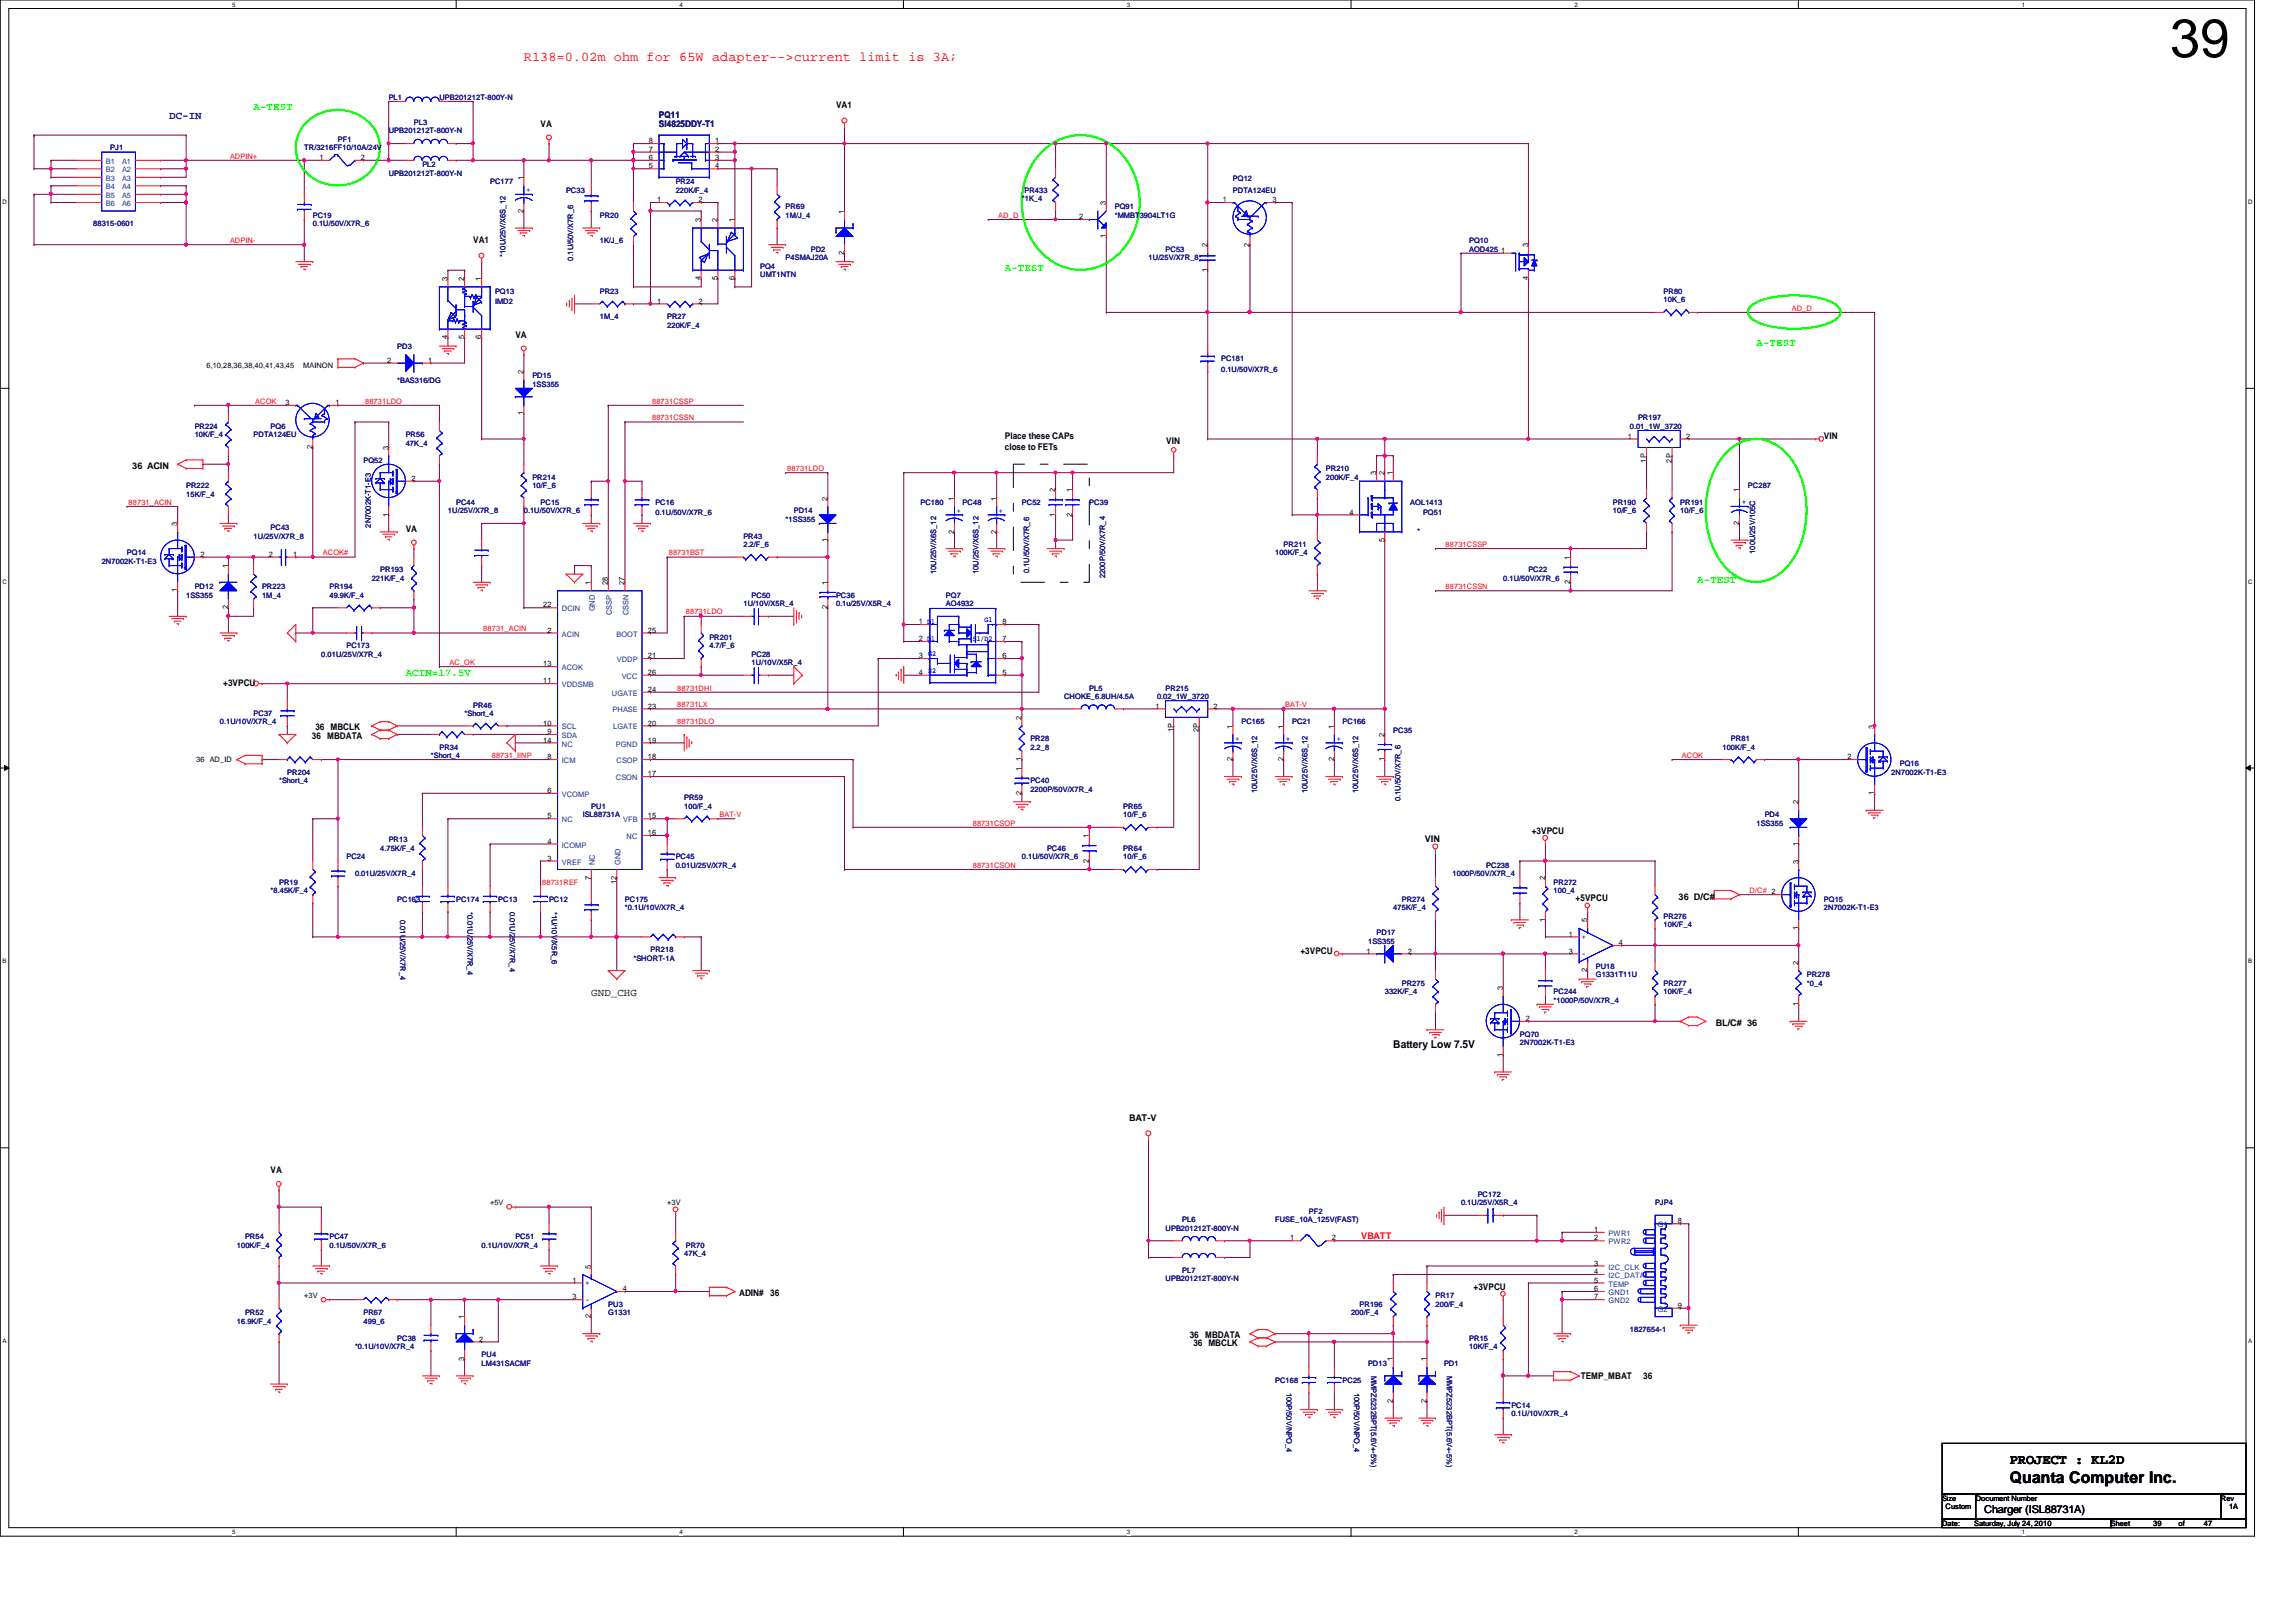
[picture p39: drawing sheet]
<svg xmlns="http://www.w3.org/2000/svg" width="297mm" height="210mm" viewBox="0 0 297 210" stroke-linecap="round" stroke-linejoin="round" font-family="sans-serif">
<defs><g id="words">
<text font-size="7" x="280.8" y="7.4">39</text>
<text font-size="2.1" x="260" y="191.9">Quanta Computer Inc.</text>
<text font-size="1.8" x="260" y="189.4">PROJECT : KL2D</text>
<text font-size="1.7" fill="#f00" x="67.8" y="8">R138=0.02m ohm for 65W adapter--&gt;current limit is 3A;</text>
<text font-size="1.4" fill="#000080" x="21.9" y="15.4">DC-IN</text>
<g font-size="1.4" fill="#0f0">
<text x="32.8" y="14.3">A-TEST</text>
<text x="130" y="35">A-TEST</text>
<text x="227.2" y="44.8">A-TEST</text>
<text x="219.6" y="75.4">A-TEST</text>
<text x="52.5" y="87.4">ACIN=17.5V</text>
</g>
<g font-size="1.4">
<text x="76.5" y="128.9">GND_CHG</text>
<text x="180.3" y="135.7">Battery Low 7.5V</text>
<text x="256.7" y="195.7">Charger (ISL88731A)</text>
</g>
<g font-size="1.2">
<text x="69.9" y="16.4">VA</text>
<text x="108.2" y="14">VA1</text>
<text x="61.2" y="31.5">VA1</text>
<text x="66.7" y="43.7">VA</text>
<text x="130" y="56.8">Place these CAPs</text>
<text x="130" y="58.3">close to FETs</text>
<text x="150.9" y="57.4">VIN</text>
<text x="236" y="56.8">VIN</text>
<text x="17.1" y="60.7">36 ACIN</text>
<text x="52.5" y="68.8">VA</text>
<text x="28.9" y="88.8">+3VPCU</text>
<text x="40.3" y="95.6">36 MBDATA</text>
<text x="40.8" y="94.5">36 MBCLK</text>
<text x="198.2" y="107.9">+3VPCU</text>
<text x="184.3" y="109">VIN</text>
<text x="203.8" y="116.5">+5VPCU</text>
<text x="217.2" y="116.5">36 D/C#</text>
<text x="168.2" y="123.4">+3VPCU</text>
<text x="222" y="132.7">BL/C# 36</text>
<text x="146.1" y="145.1">BAT-V</text>
<text x="35" y="151.8">VA</text>
<text x="95.6" y="167.8">ADIN#</text>
<text x="99.6" y="167.8">36</text>
<text x="190.6" y="166.9">+3VPCU</text>
<text x="153.9" y="173.1">36 MBDATA</text>
<text x="154.4" y="174.2">36 MBCLK</text>
<text x="204.5" y="178.5">TEMP_MBAT</text>
<text x="212.6" y="178.5">36</text>
</g>
<g font-size="1.2" fill="#000080">
<text x="85.3" y="15.3">PQ11</text>
<text x="85.3" y="16.4">SI4825DDY-T1</text>
</g>
<text font-size="1.2" fill="#f00" x="176.1" y="160.4">VBATT</text>
<g font-size="1" fill="#000080">
<text x="50.3" y="12.9">PL1</text>
<text x="50.3" y="17.3">UPB201212T-800Y-N</text>
<text x="53.5" y="16.2">PL3</text>
<text x="56.9" y="12.9">UPB201212T-800Y-N</text>
<text x="14.3" y="19.5">PJ1</text>
<text x="39.4" y="19.5">TR/3216FF10/10A/24V</text>
<text x="43.7" y="18.4">PF1</text>
<text x="50.3" y="22.7">UPB201212T-800Y-N</text>
<text x="54.6" y="21.6">PL2</text>
<text x="63.4" y="23.8">PC177</text>
<text x="87.4" y="23.8">PR24</text>
<text x="159.5" y="23.4">PQ12</text>
<text x="12.1" y="29.3">88315-0601</text>
<text x="40.5" y="28.2">PC19</text>
<text x="40.5" y="29.3">0.1U/50V/X7R_6</text>
<text x="73.2" y="24.9">PC33</text>
<text x="77.6" y="28.2">PR20</text>
<text x="87.4" y="24.9">220K/F_4</text>
<text x="101.6" y="27.1">PR69</text>
<text x="101.6" y="28.2">1M/J_4</text>
<text x="132.2" y="26">*1K_4</text>
<text x="132.5" y="24.9">PR433</text>
<text x="144.2" y="27.1">PQ91</text>
<text x="144.2" y="28.2">*MMBT3904LT1G</text>
<text x="159.5" y="24.9">PDTA124EU</text>
<text x="65.4" y="33.2" transform="rotate(-90 65.4 33.2)">*10U/25V/X6S_12</text>
<text x="74.2" y="33.7" transform="rotate(-90 74.2 33.7)">0.1U/50V/X7R_6</text>
<text x="77.6" y="31.5">1K/J_6</text>
<text x="98.3" y="34.8">PQ4</text>
<text x="98.3" y="35.9">UMT1NTN</text>
<text x="101.6" y="33.7">P4SMAJ20A</text>
<text x="104.9" y="32.6">PD2</text>
<text x="148.6" y="33.7">1U/25V/X7R_8</text>
<text x="150.8" y="32.6">PC53</text>
<text x="190.1" y="31.5">PQ10</text>
<text x="190.1" y="32.6">AOD425</text>
<text x="64" y="38">PQ13</text>
<text x="64" y="39.3">IMD2</text>
<text x="77.6" y="38">PR23</text>
<text x="77.6" y="41.3">1M_4</text>
<text x="86.3" y="41.3">PR27</text>
<text x="215.2" y="38">PR80</text>
<text x="215.2" y="39.1">10K_6</text>
<text x="51.4" y="45.1">PD3</text>
<text x="86.3" y="42.4">220K/F_4</text>
<text x="158" y="46.8">PC181</text>
<text x="51.4" y="49.6">*BAS316/DG</text>
<text x="68.9" y="48.9">PD15</text>
<text x="68.9" y="50">1SS355</text>
<text x="158" y="48.1">0.1U/50V/X7R_6</text>
<text x="25.2" y="55.5">PR224</text>
<text x="25.2" y="56.6">10K/F_4</text>
<text x="32.8" y="56.6">PDTA124EU</text>
<text x="35" y="55.5">PQ6</text>
<text x="47" y="59.9">PQ52</text>
<text x="52.5" y="56.6">PR56</text>
<text x="52.5" y="57.7">47K_4</text>
<text x="210.9" y="55.5">0.01_1W_3720</text>
<text x="211.9" y="54.4">PR197</text>
<text x="24.1" y="63.2">PR222</text>
<text x="24.1" y="64.3">15K/F_4</text>
<text x="59" y="65.3">PC44</text>
<text x="68.9" y="62.1">PR214</text>
<text x="68.9" y="63.2">10/F_6</text>
<text x="69.9" y="65.3">PC15</text>
<text x="84.8" y="65.3">PC16</text>
<text x="119.1" y="65.3">PC180</text>
<text x="124.5" y="65.3">PC48</text>
<text x="132.2" y="65.3">PC52</text>
<text x="140.9" y="65.3">PC39</text>
<text x="171.5" y="61">PR210</text>
<text x="171.5" y="62.1">200K/F_4</text>
<text x="182.5" y="65.3">AOL1413</text>
<text x="208.7" y="65.3">PR190</text>
<text x="217.4" y="65.3">PR191</text>
<text x="226.1" y="63.2">PC287</text>
<text x="16.4" y="71.9">PQ14</text>
<text x="32.8" y="69.7">1U/25V/X7R_8</text>
<text x="35" y="68.6">PC43</text>
<text x="48" y="68.3" transform="rotate(-90 48 68.3)">2N7002K-T1-E3</text>
<text x="58" y="66.4">1U/25V/X7R_8</text>
<text x="67.8" y="66.4">0.1U/50V/X7R_6</text>
<text x="84.8" y="66.6">0.1U/50V/X7R_6</text>
<text x="96.2" y="69.7">PR43</text>
<text x="96.2" y="70.8">2.2/F_6</text>
<text x="101.6" y="67.5">*1SS355</text>
<text x="102.7" y="66.4">PD14</text>
<text x="165" y="71.9">100K/F_4</text>
<text x="166.1" y="70.8">PR211</text>
<text x="184.1" y="66.6">PQ51</text>
<text x="208.7" y="66.4">10/F_6</text>
<text x="217.4" y="66.4">10/F_6</text>
<text x="227.1" y="71.7" transform="rotate(-90 227.1 71.7)">100U/25V/105C</text>
<text x="13.2" y="73">2N7002K-T1-E3</text>
<text x="24.1" y="77.3">1SS355</text>
<text x="25.2" y="76.2">PD12</text>
<text x="33.9" y="76.2">PR223</text>
<text x="33.9" y="77.3">1M_4</text>
<text x="42.6" y="76.2">PR194</text>
<text x="42.6" y="77.3">49.9K/F_4</text>
<text x="48.1" y="75.2">221K/F_4</text>
<text x="49.2" y="74.1">PR193</text>
<text x="97.2" y="77.3">PC50</text>
<text x="108.2" y="77.3">PC36</text>
<text x="121.1" y="74.3" transform="rotate(-90 121.1 74.3)">10U/25V/X6S_12</text>
<text x="122.4" y="77.3">PQ7</text>
<text x="126.6" y="74.3" transform="rotate(-90 126.6 74.3)">10U/25V/X6S_12</text>
<text x="133.1" y="74.2" transform="rotate(-90 133.1 74.2)">0.1U/50V/X7R_6</text>
<text x="143" y="74.8" transform="rotate(-90 143 74.8)">2200P/50V/X7R_4</text>
<text x="194.5" y="75.2">0.1U/50V/X7R_6</text>
<text x="197.7" y="74.1">PC22</text>
<text x="44.8" y="83.9">PC173</text>
<text x="91.8" y="82.8">PR201</text>
<text x="91.8" y="83.9">4.7/F_6</text>
<text x="96.2" y="78.4">1U/10V/X5R_4</text>
<text x="108.2" y="78.4">0.1u/25V/X5R_4</text>
<text x="122.4" y="78.4">AO4932</text>
<text x="41.6" y="85">0.01U/25V/X7R_4</text>
<text x="97.2" y="85">PC28</text>
<text x="97.2" y="86.1">1U/10V/X5R_4</text>
<text x="140.9" y="89.4">PL5</text>
<text x="150.8" y="89.4">PR215</text>
<text x="28.4" y="93.7">0.1U/10V/X7R_4</text>
<text x="32.8" y="92.6">PC37</text>
<text x="60.1" y="92.6">*Short_4</text>
<text x="61.2" y="91.6">PR46</text>
<text x="133.3" y="95.9">PR28</text>
<text x="137.7" y="90.5">CHOKE_6.8UH/4.5A</text>
<text x="149.7" y="90.5">0.02_1W_3720</text>
<text x="160.6" y="93.7">PC165</text>
<text x="167.2" y="93.7">PC21</text>
<text x="173.7" y="93.7">PC166</text>
<text x="180.3" y="94.8">PC35</text>
<text x="223.9" y="95.9">PR81</text>
<text x="36.1" y="101.4">*Short_4</text>
<text x="37.2" y="100.3">PR204</text>
<text x="55.7" y="98.1">*Short_4</text>
<text x="56.9" y="97">PR34</text>
<text x="133.3" y="101.4">PC40</text>
<text x="133.3" y="97">2.2_8</text>
<text x="222.8" y="97">100K/F_4</text>
<text x="244.7" y="100.3">2N7002K-T1-E3</text>
<text x="245.8" y="99.2">PQ16</text>
<text x="75.4" y="105.7">ISL88731A</text>
<text x="76.5" y="104.6">PU1</text>
<text x="88.5" y="103.5">PR59</text>
<text x="88.5" y="104.6">100/F_4</text>
<text x="133.3" y="102.5">2200P/50V/X7R_4</text>
<text x="145.3" y="104.6">PR65</text>
<text x="145.3" y="105.7">10/F_6</text>
<text x="162.6" y="102.7" transform="rotate(-90 162.6 102.7)">10U/25V/X6S_12</text>
<text x="169.2" y="102.7" transform="rotate(-90 169.2 102.7)">10U/25V/X6S_12</text>
<text x="175.7" y="102.7" transform="rotate(-90 175.7 102.7)">10U/25V/X6S_12</text>
<text x="181.2" y="103.7" transform="rotate(-90 181.2 103.7)">0.1U/50V/X7R_6</text>
<text x="227.2" y="106.8">1SS355</text>
<text x="228.3" y="105.7">PD4</text>
<text x="44.8" y="111.2">PC24</text>
<text x="45.9" y="113.4">0.01U/25V/X7R_4</text>
<text x="49.2" y="110.1">4.75K/F_4</text>
<text x="50.3" y="109">PR13</text>
<text x="87.4" y="111.2">PC45</text>
<text x="87.4" y="112.3">0.01U/25V/X7R_4</text>
<text x="132.2" y="111.2">0.1U/50V/X7R_6</text>
<text x="135.5" y="110.1">PC46</text>
<text x="145.3" y="110.1">PR64</text>
<text x="145.3" y="111.2">10/F_6</text>
<text x="187.9" y="113.4">1000P/50V/X7R_4</text>
<text x="192.3" y="112.3">PC238</text>
<text x="35" y="115.6">*8.45K/F_4</text>
<text x="36.1" y="114.5">PR19</text>
<text x="51.4" y="116.7">PC163</text>
<text x="51.8" y="119" transform="rotate(90 51.8 119)">0.01U/25V/X7R_4</text>
<text x="59" y="116.7">PC174</text>
<text x="60.5" y="118" transform="rotate(90 60.5 118)">*0.01U/25V/X7R_4</text>
<text x="64.5" y="116.7">PC13</text>
<text x="66" y="118" transform="rotate(90 66 118)">0.01U/25V/X7R_4</text>
<text x="71" y="116.7">PC12</text>
<text x="71.4" y="118" transform="rotate(90 71.4 118)">*1U/10V/X5R_6</text>
<text x="80.9" y="116.7">PC175</text>
<text x="80.9" y="117.8">*0.1U/10V/X7R_4</text>
<text x="180.3" y="117.8">475K/F_4</text>
<text x="181.4" y="116.7">PR274</text>
<text x="201" y="114.5">PR272</text>
<text x="201" y="115.6">100_4</text>
<text x="215.2" y="118.9">PR276</text>
<text x="215.2" y="119.9">10K/F_4</text>
<text x="236" y="116.7">PQ15</text>
<text x="236" y="117.8">2N7002K-T1-E3</text>
<text x="82" y="124.3">*SHORT-1A</text>
<text x="84.2" y="123.2">PR218</text>
<text x="177" y="122.1">1SS355</text>
<text x="178.1" y="121">PD17</text>
<text x="206.5" y="125.4">PU18</text>
<text x="179.2" y="128.7">332K/F_4</text>
<text x="181.4" y="127.6">PR275</text>
<text x="201" y="128.7">PC244</text>
<text x="201" y="129.8">*1000P/50V/X7R_4</text>
<text x="206.5" y="126.5">G1331T11U</text>
<text x="215.2" y="127.6">PR277</text>
<text x="215.2" y="128.7">10K/F_4</text>
<text x="233.8" y="126.5">PR278</text>
<text x="233.8" y="127.6">*0_4</text>
<text x="196.6" y="134.2">PQ70</text>
<text x="196.6" y="135.3">2N7002K-T1-E3</text>
<text x="189" y="156">0.1U/25V/X5R_4</text>
<text x="191.2" y="154.9">PC172</text>
<text x="214.1" y="156">PJP4</text>
<text x="30.6" y="161.5">100K/F_4</text>
<text x="31.7" y="160.4">PR54</text>
<text x="42.6" y="160.4">PC47</text>
<text x="42.6" y="161.5">0.1U/50V/X7R_6</text>
<text x="62.3" y="161.5">0.1U/10V/X7R_4</text>
<text x="66.7" y="160.4">PC51</text>
<text x="88.7" y="161.5">PR70</text>
<text x="150.8" y="159.3">UPB201212T-800Y-N</text>
<text x="152.9" y="158.2">PL6</text>
<text x="165" y="158.2">FUSE_10A_125V(FAST)</text>
<text x="169.3" y="157.1">PF2</text>
<text x="88.5" y="162.6">47K_4</text>
<text x="150.8" y="165.8">UPB201212T-800Y-N</text>
<text x="152.9" y="164.7">PL7</text>
<text x="30.6" y="171.3">16.9K/F_4</text>
<text x="31.7" y="170.2">PR52</text>
<text x="47" y="170.2">PR67</text>
<text x="47" y="171.3">499_6</text>
<text x="51.4" y="173.5">PC38</text>
<text x="78.7" y="169.1">PU3</text>
<text x="78.7" y="170.2">G1331</text>
<text x="174.8" y="170.2">200/F_4</text>
<text x="175.9" y="169.1">PR196</text>
<text x="185.7" y="168">PR17</text>
<text x="185.7" y="169.1">200/F_4</text>
<text x="190.1" y="173.5">PR15</text>
<text x="210.9" y="172.4">1827654-1</text>
<text x="45.9" y="174.5">*0.1U/10V/X7R_4</text>
<text x="62.3" y="175.6">PU4</text>
<text x="62.3" y="176.7">LM431SACMF</text>
<text x="165" y="178.9">PC168</text>
<text x="173.7" y="178.9">PC25</text>
<text x="177" y="176.7">PD13</text>
<text x="177.4" y="178.1" transform="rotate(90 177.4 178.1)">MMPZ5232BPT(5.6V+-5%)</text>
<text x="186.8" y="176.7">PD1</text>
<text x="187.2" y="178.1" transform="rotate(90 187.2 178.1)">MMPZ5232BPT(5.6V+-5%)</text>
<text x="190.1" y="174.5">10K/F_4</text>
<text x="166.5" y="180.2" transform="rotate(90 166.5 180.2)">100P/50V/NPO_4</text>
<text x="175.2" y="180.2" transform="rotate(90 175.2 180.2)">100P/50V/NPO_4</text>
<text x="195.5" y="182.2">PC14</text>
<text x="195.5" y="183.3">0.1U/10V/X7R_4</text>
</g>
<g font-size="1" fill="#004080">
<text x="13.7" y="21.2">B1</text>
<text x="13.7" y="22.3">B2</text>
<text x="13.7" y="23.4">B3</text>
<text x="15.8" y="22.3">A2</text>
<text x="15.8" y="23.4">A3</text>
<text x="15.8" y="21.2">A1</text>
<text x="13.7" y="24.5">B4</text>
<text x="13.7" y="25.6">B5</text>
<text x="13.7" y="26.7">B6</text>
<text x="15.8" y="24.5">A4</text>
<text x="15.8" y="25.6">A5</text>
<text x="15.8" y="26.7">A6</text>
<text x="72.7" y="82.4">ACIN</text>
<text x="72.7" y="79.1">DCIN</text>
<text x="77" y="79.1" transform="rotate(-90 77 79.1)">GND</text>
<text x="79.2" y="79.6" transform="rotate(-90 79.2 79.6)">CSSP</text>
<text x="79.8" y="82.4">BOOT</text>
<text x="81.3" y="79.6" transform="rotate(-90 81.3 79.6)">CSSN</text>
<text x="72.7" y="88.9">VDDSMB</text>
<text x="72.7" y="86.7">ACOK</text>
<text x="79.8" y="85.7">VDDP</text>
<text x="80.4" y="87.8">VCC</text>
<text x="72.7" y="95.5">SDA</text>
<text x="72.7" y="94.4">SCL</text>
<text x="79.2" y="90">UGATE</text>
<text x="79.2" y="92.2">PHASE</text>
<text x="79.3" y="94.4">LGATE</text>
<text x="72.7" y="98.8">ICM</text>
<text x="72.7" y="96.6">NC</text>
<text x="79.7" y="96.6">PGND</text>
<text x="79.7" y="101">CSON</text>
<text x="79.8" y="98.8">CSOP</text>
<text x="72.7" y="106.4">NC</text>
<text x="72.7" y="103.1">VCOMP</text>
<text x="80.6" y="106.4">VFB</text>
<text x="72.7" y="111.9">VREF</text>
<text x="72.7" y="109.7">ICOMP</text>
<text x="77" y="112" transform="rotate(-90 77 112)">NC</text>
<text x="80.3" y="112" transform="rotate(-90 80.3 112)">GND</text>
<text x="81.1" y="108.6">NC</text>
<text x="208.1" y="159.9">PWR1</text>
<text x="208.1" y="161">PWR2</text>
<text x="214.5" y="158.8">G1</text>
<text x="208.1" y="164.3">I2C_CLK</text>
<text x="208.1" y="166.5">TEMP</text>
<text x="208.1" y="167.6">GND1</text>
<text x="208.1" y="165.4">I2C_DATA</text>
<text x="208.1" y="168.7">GND2</text>
<text x="214.5" y="169.8">G2</text>
</g>
<g font-size="1" fill="#f00">
<text x="29.8" y="20.5">ADPIN+</text>
<text x="129.2" y="28.2">AD_D</text>
<text x="29.8" y="31.5">ADPIN-</text>
<text x="231.8" y="40.2">AD_D</text>
<text x="33" y="52.2">ACOK</text>
<text x="47.2" y="52.2">88731LDO</text>
<text x="84.4" y="52.2">88731CSSP</text>
<text x="84.4" y="54.4">88731CSSN</text>
<text x="16.6" y="65.3">88731_ACIN</text>
<text x="101.9" y="61">88731LDO</text>
<text x="41.8" y="71.9">ACOK#</text>
<text x="86.5" y="71.9">88731BST</text>
<text x="187" y="70.8">88731CSSP</text>
<text x="187" y="76.2">88731CSSN</text>
<text x="62.5" y="81.7">88731_ACIN</text>
<text x="88.7" y="79.4">88731LDO</text>
<text x="58.2" y="86.1">AC_OK</text>
<text x="87.6" y="89.4">88731DHI</text>
<text x="87.6" y="93.7">88731DLO</text>
<text x="87.6" y="91.5">88731LX</text>
<text x="166.3" y="91.5">BAT-V</text>
<text x="63.6" y="98.1">88731_IINP</text>
<text x="217.6" y="98.1">ACOK</text>
<text x="93.1" y="105.7">BAT-V</text>
<text x="125.9" y="106.8">88731CSOP</text>
<text x="125.9" y="112.3">88731CSON</text>
<text x="70.1" y="114.5">88731REF</text>
<text x="226.4" y="115.6">D/C# 2</text>
</g>
<g font-size="1">
<text x="41.3" y="20.7">1</text>
<text x="46.7" y="20.7">2</text>
<text x="67.7" y="23.3" transform="rotate(-90 67.7 23.3)">1</text>
<text x="83.9" y="18.5">8</text>
<text x="83.9" y="19.6">7</text>
<text x="83.9" y="20.7">6</text>
<text x="83.9" y="21.8">5</text>
<text x="92.5" y="21.8">4</text>
<text x="92.5" y="20.7">3</text>
<text x="92.5" y="19.6">2</text>
<text x="92.5" y="18.5">1</text>
<text x="67.7" y="27.5" transform="rotate(-90 67.7 27.5)">2</text>
<text x="85" y="26.2">1</text>
<text x="90.4" y="26.2">2</text>
<text x="90.7" y="28.7" transform="rotate(-90 90.7 28.7)">3</text>
<text x="92.8" y="28.7" transform="rotate(-90 92.8 28.7)">2</text>
<text x="95" y="28.7" transform="rotate(-90 95 28.7)">1</text>
<text x="109.2" y="27.6" transform="rotate(-90 109.2 27.6)">1</text>
<text x="139.6" y="28.4">2</text>
<text x="143.1" y="26.5" transform="rotate(-90 143.1 26.5)">3</text>
<text x="158.2" y="26.2">1</text>
<text x="164.6" y="26.2">3</text>
<text x="109.2" y="33" transform="rotate(-90 109.2 33)">2</text>
<text x="143.1" y="30.8" transform="rotate(-90 143.1 30.8)">1</text>
<text x="156.2" y="35.2" transform="rotate(-90 156.2 35.2)">1</text>
<text x="156.2" y="32" transform="rotate(-90 156.2 32)">2</text>
<text x="161.7" y="31.9" transform="rotate(-90 161.7 31.9)">2</text>
<text x="194.2" y="32.7">1</text>
<text x="197.7" y="32" transform="rotate(-90 197.7 32)">3</text>
<text x="57.9" y="36.4" transform="rotate(-90 57.9 36.4)">3</text>
<text x="60.1" y="36.4" transform="rotate(-90 60.1 36.4)">2</text>
<text x="62.3" y="36.4" transform="rotate(-90 62.3 36.4)">1</text>
<text x="85" y="39.3">1</text>
<text x="90.4" y="39.3">2</text>
<text x="90.7" y="36.3" transform="rotate(-90 90.7 36.3)">4</text>
<text x="92.8" y="36.3" transform="rotate(-90 92.8 36.3)">5</text>
<text x="95" y="36.3" transform="rotate(-90 95 36.3)">6</text>
<text x="197.7" y="36.3" transform="rotate(-90 197.7 36.3)">4</text>
<text x="26.7" y="47.6">6,10,28,36,38,40,41,43,45</text>
<text x="39.2" y="47.6">MAINON</text>
<text x="50.1" y="46.9">2</text>
<text x="55.4" y="46.9">1</text>
<text x="57.9" y="43.9" transform="rotate(-90 57.9 43.9)">4</text>
<text x="60.1" y="43.9" transform="rotate(-90 60.1 43.9)">5</text>
<text x="62.3" y="43.9" transform="rotate(-90 62.3 43.9)">6</text>
<text x="37" y="52.4">3</text>
<text x="43.4" y="52.4">1</text>
<text x="67.7" y="53.8" transform="rotate(-90 67.7 53.8)">1</text>
<text x="67.7" y="48.4" transform="rotate(-90 67.7 48.4)">2</text>
<text x="40.4" y="58.1" transform="rotate(-90 40.4 58.1)">2</text>
<text x="50.2" y="58.2" transform="rotate(-90 50.2 58.2)">3</text>
<text x="210.6" y="56.8">1</text>
<text x="213" y="59.9" transform="rotate(-90 213 59.9)">1P</text>
<text x="216.3" y="59.9" transform="rotate(-90 216.3 59.9)">2P</text>
<text x="218.1" y="56.8">2</text>
<text x="53.3" y="62.2">2</text>
<text x="107.1" y="64.8" transform="rotate(-90 107.1 64.8)">2</text>
<text x="123.4" y="64.8" transform="rotate(-90 123.4 64.8)">1</text>
<text x="128.9" y="64.8" transform="rotate(-90 128.9 64.8)">1</text>
<text x="136.5" y="63.7" transform="rotate(-90 136.5 63.7)">2</text>
<text x="138.7" y="63.7" transform="rotate(-90 138.7 63.7)">1</text>
<text x="178.1" y="61.5" transform="rotate(-90 178.1 61.5)">3</text>
<text x="179.1" y="61.5" transform="rotate(-90 179.1 61.5)">2</text>
<text x="180.2" y="61.5" transform="rotate(-90 180.2 61.5)">1</text>
<text x="225" y="63.7" transform="rotate(-90 225 63.7)">1</text>
<text x="22.9" y="68.1" transform="rotate(-90 22.9 68.1)">3</text>
<text x="50.2" y="66.8" transform="rotate(-90 50.2 66.8)">1</text>
<text x="107.1" y="70.1" transform="rotate(-90 107.1 70.1)">1</text>
<text x="123.4" y="69" transform="rotate(-90 123.4 69)">2</text>
<text x="128.9" y="69" transform="rotate(-90 128.9 69)">2</text>
<text x="136.5" y="66.8" transform="rotate(-90 136.5 66.8)">1</text>
<text x="138.7" y="66.8" transform="rotate(-90 138.7 66.8)">2</text>
<text x="174.6" y="66.6">4</text>
<text x="179.1" y="70.1" transform="rotate(-90 179.1 70.1)">5</text>
<text x="225" y="67.9" transform="rotate(-90 225 67.9)">2</text>
<text x="22.9" y="76.7" transform="rotate(-90 22.9 76.7)">1</text>
<text x="25.9" y="72.1">2</text>
<text x="29.5" y="73.5" transform="rotate(-90 29.5 73.5)">1</text>
<text x="34.8" y="72.1">2</text>
<text x="37.9" y="72.1">1</text>
<text x="76.5" y="75.7" transform="rotate(-90 76.5 75.7)">1</text>
<text x="78.7" y="75.7" transform="rotate(-90 78.7 75.7)">28</text>
<text x="80.8" y="75.7" transform="rotate(-90 80.8 75.7)">27</text>
<text x="107.1" y="75.7" transform="rotate(-90 107.1 75.7)">1</text>
<text x="203.2" y="75.6" transform="rotate(-90 203.2 75.6)">2</text>
<text x="203.2" y="72.4" transform="rotate(-90 203.2 72.4)">1</text>
<text x="29.5" y="78.9" transform="rotate(-90 29.5 78.9)">2</text>
<text x="70.3" y="78.6">22</text>
<text x="70.8" y="81.9">2</text>
<text x="83.8" y="81.9">25</text>
<text x="107.1" y="78.9" transform="rotate(-90 107.1 78.9)">2</text>
<text x="118.9" y="80.8">1 D1</text>
<text x="118.9" y="83">2 D1</text>
<text x="129.7" y="80.8">8</text>
<text x="129.7" y="83">7</text>
<text x="70.3" y="88.4">11</text>
<text x="70.3" y="86.2">13</text>
<text x="83.8" y="89.5">24</text>
<text x="83.8" y="87.3">26</text>
<text x="83.8" y="85.2">21</text>
<text x="118.9" y="85.2">3</text>
<text x="118.9" y="87.3">4</text>
<text x="129.7" y="85.2">6</text>
<text x="129.7" y="87.3">5</text>
<text x="70.3" y="93.9">10</text>
<text x="70.8" y="95">9</text>
<text x="83.8" y="91.7">23</text>
<text x="83.8" y="93.9">20</text>
<text x="132.2" y="93.2" transform="rotate(-90 132.2 93.2)">2</text>
<text x="149.5" y="91.7">1</text>
<text x="151.8" y="94.8" transform="rotate(-90 151.8 94.8)">1P</text>
<text x="155.1" y="94.8" transform="rotate(-90 155.1 94.8)">2P</text>
<text x="157" y="91.7">2</text>
<text x="159.5" y="94.3" transform="rotate(-90 159.5 94.3)">1</text>
<text x="166" y="94.3" transform="rotate(-90 166 94.3)">1</text>
<text x="172.6" y="94.3" transform="rotate(-90 172.6 94.3)">1</text>
<text x="179.1" y="95.4" transform="rotate(-90 179.1 95.4)">2</text>
<text x="242.5" y="94.3" transform="rotate(-90 242.5 94.3)">3</text>
<text x="25.4" y="98.6">36 AD_ID</text>
<text x="70.3" y="96.1">14</text>
<text x="70.8" y="98.3">8</text>
<text x="83.8" y="96.1">19</text>
<text x="83.8" y="98.3">18</text>
<text x="83.8" y="100.5">17</text>
<text x="132.2" y="99.7" transform="rotate(-90 132.2 99.7)">1</text>
<text x="132.2" y="98.5" transform="rotate(-90 132.2 98.5)">1</text>
<text x="159.5" y="98.5" transform="rotate(-90 159.5 98.5)">2</text>
<text x="166" y="98.5" transform="rotate(-90 166 98.5)">2</text>
<text x="172.6" y="98.5" transform="rotate(-90 172.6 98.5)">2</text>
<text x="179.1" y="98.5" transform="rotate(-90 179.1 98.5)">1</text>
<text x="239" y="98.3">2</text>
<text x="70.8" y="105.9">5</text>
<text x="70.8" y="102.6">6</text>
<text x="83.8" y="105.9">15</text>
<text x="132.2" y="102.9" transform="rotate(-90 132.2 102.9)">2</text>
<text x="232.7" y="104.1" transform="rotate(-90 232.7 104.1)">2</text>
<text x="242.5" y="102.9" transform="rotate(-90 242.5 102.9)">1</text>
<text x="70.8" y="111.4">3</text>
<text x="70.8" y="109.2">4</text>
<text x="76.5" y="113.8" transform="rotate(-90 76.5 113.8)">7</text>
<text x="83.8" y="108.1">16</text>
<text x="140.9" y="111.6" transform="rotate(-90 140.9 111.6)">2</text>
<text x="140.9" y="108.5" transform="rotate(-90 140.9 108.5)">1</text>
<text x="199.9" y="113.9" transform="rotate(-90 199.9 113.9)">2</text>
<text x="232.7" y="111.8" transform="rotate(-90 232.7 111.8)">3</text>
<text x="232.7" y="109.4" transform="rotate(-90 232.7 109.4)">1</text>
<text x="79.8" y="114.4" transform="rotate(-90 79.8 114.4)">12</text>
<text x="199.9" y="119.3" transform="rotate(-90 199.9 119.3)">1</text>
<text x="205.4" y="119.4" transform="rotate(-90 205.4 119.4)">5</text>
<text x="176.8" y="123.4">1</text>
<text x="182.1" y="123.4">2</text>
<text x="203" y="121.2">1</text>
<text x="203" y="123.4">3</text>
<text x="205.4" y="125.8" transform="rotate(-90 205.4 125.8)">2</text>
<text x="209.4" y="122.3">4</text>
<text x="232.7" y="124.8" transform="rotate(-90 232.7 124.8)">2</text>
<text x="232.7" y="120.4" transform="rotate(-90 232.7 120.4)">1</text>
<text x="194.4" y="128.1" transform="rotate(-90 194.4 128.1)">3</text>
<text x="232.7" y="130.2" transform="rotate(-90 232.7 130.2)">1</text>
<text x="194.4" y="136.7" transform="rotate(-90 194.4 136.7)">1</text>
<text x="197.4" y="132.1">2</text>
<text x="63.4" y="156">+5V</text>
<text x="86.3" y="156">+3V</text>
<text x="166.9" y="160.5">1</text>
<text x="172.3" y="160.5">2</text>
<text x="206.2" y="159.4">1</text>
<text x="206.2" y="160.5">2</text>
<text x="217.1" y="158.3">8</text>
<text x="74.1" y="166">1</text>
<text x="76.5" y="164.2" transform="rotate(-90 76.5 164.2)">5</text>
<text x="80.6" y="167.1">4</text>
<text x="206.2" y="163.8">3</text>
<text x="206.2" y="166">5</text>
<text x="206.2" y="167.1">6</text>
<text x="206.2" y="164.9">4</text>
<text x="39.4" y="168">+3V</text>
<text x="60.1" y="170.7" transform="rotate(-90 60.1 170.7)">1</text>
<text x="62" y="173.6">2</text>
<text x="74.1" y="168.1">3</text>
<text x="76.5" y="170.6" transform="rotate(-90 76.5 170.6)">2</text>
<text x="206.2" y="168.1">7</text>
<text x="217.1" y="169.2">9</text>
<text x="60.1" y="176.1" transform="rotate(-90 60.1 176.1)">3</text>
<text x="180.2" y="176.2" transform="rotate(-90 180.2 176.2)">1</text>
<text x="184.6" y="176.2" transform="rotate(-90 184.6 176.2)">1</text>
<text x="180.2" y="181.5" transform="rotate(-90 180.2 181.5)">2</text>
<text x="184.6" y="181.5" transform="rotate(-90 184.6 181.5)">2</text>
<text x="251.2" y="194.2">Size</text>
<text x="251.2" y="197.5">Date:</text>
<text x="251.7" y="195.3">Custom</text>
<text x="255.4" y="197.5">Saturday, July 24, 2010</text>
<text x="255.6" y="194.2">Document Number</text>
<text x="273.1" y="197.5">Sheet</text>
<text x="278.5" y="197.5">39</text>
<text x="281.9" y="197.5">of</text>
<text x="285.1" y="197.5">47</text>
<text x="287.3" y="194.2">Rev</text>
<text x="288.4" y="195.3">1A</text>
</g>
<g font-size="1" fill="#00f">
<text x="68.1" y="24.8">+</text>
<text x="225.4" y="65.2">+</text>
<text x="123.8" y="66.3">+</text>
<text x="129.2" y="66.3">+</text>
<text x="120" y="80.8">D1</text>
<text x="120" y="82.9">D1</text>
<text x="125.9" y="82.9">S1/D2</text>
<text x="127.4" y="80.4">G1</text>
<text x="120.1" y="84.9">G2</text>
<text x="120.1" y="87.1">S2</text>
<text x="159.8" y="95.8">+</text>
<text x="166.4" y="95.8">+</text>
<text x="172.9" y="95.8">+</text>
<text x="204.6" y="121.5">+</text>
<text x="204.6" y="123.7">-</text>
<text x="75.7" y="166.3">+</text>
<text x="75.7" y="168.5">-</text>
</g>
<g font-size=".8">
<text x="30.1" y=".8">5</text>
<text x="87.9" y=".8">4</text>
<text x="145.8" y=".8">3</text>
<text x="203.7" y=".8">2</text>
<text x="261.6" y=".8">1</text>
<text x=".3" y="26.4">D</text>
<text x="290.9" y="26.4">D</text>
<text x=".3" y="75.5">C</text>
<text x="290.9" y="75.5">C</text>
<text x=".3" y="124.7">B</text>
<text x="290.9" y="124.7">B</text>
<text x=".3" y="173.8">A</text>
<text x="290.9" y="173.8">A</text>
<text x="30.1" y="198.5">5</text>
<text x="87.9" y="198.5">4</text>
<text x="145.8" y="198.5">3</text>
<text x="203.7" y="198.5">2</text>
<text x="261.6" y="198.5">1</text>
</g>
</g></defs>
<path d="M0 0h291.7v198.8h-291.7zM1.1 1.1h289.5v196.6h-289.5z" fill="none" stroke="#000" stroke-width=".13"/>
<g fill="#fff">
<path d="M30.1 .1h.4v.9h-.4z"/>
<path d="M30.1 197.8h.4v.9h-.4z"/>
</g>
<path d="M59 0v1.1M59 197.7v1.1" fill="none" stroke="#000" stroke-width=".13"/>
<g fill="#fff">
<path d="M87.9 .1h.4v.9h-.4z"/>
<path d="M87.9 197.8h.4v.9h-.4z"/>
</g>
<path d="M116.9 0v1.1M116.9 197.7v1.1" fill="none" stroke="#000" stroke-width=".13"/>
<g fill="#fff">
<path d="M145.8 .1h.4v.9h-.4z"/>
<path d="M145.8 197.8h.4v.9h-.4z"/>
</g>
<path d="M174.8 0v1.1M174.8 197.7v1.1" fill="none" stroke="#000" stroke-width=".13"/>
<g fill="#fff">
<path d="M203.7 .1h.4v.9h-.4z"/>
<path d="M203.7 197.8h.4v.9h-.4z"/>
</g>
<path d="M232.7 0v1.1M232.7 197.7v1.1" fill="none" stroke="#000" stroke-width=".13"/>
<g fill="#fff">
<path d="M261.6 .1h.4v.9h-.4z"/>
<path d="M261.6 197.8h.4v.9h-.4z"/>
<path d="M.3 25.7h.6v.8h-.6z"/>
<path d="M290.9 25.7h.5v.8h-.5z"/>
<path d="M.3 74.8h.6v.9h-.6z"/>
<path d="M290.9 74.8h.5v.9h-.5z"/>
</g>
<path d="M0 50.2h1.1M290.6 50.2h1.1" fill="none" stroke="#000" stroke-width=".13"/>
<g fill="#fff">
<path d="M.3 124h.5v.8h-.5z"/>
<path d="M290.9 124h.5v.8h-.5z"/>
</g>
<path d="M0 99.4h1.1M.6 99.1l.5 .3-.5 .3zM290.6 99.4l.5-.3v.6zM290.6 99.4h1.1" fill="none" stroke="#000" stroke-width=".13"/>
<path d="M.6 99.1l.5 .3-.5 .3zM290.6 99.4l.5-.3v.6z" fill="#000"/>
<g fill="#fff">
<path d="M.3 173.1h.5v.9h-.5z"/>
<path d="M290.9 173.1h.4v.9h-.4z"/>
</g>
<path d="M0 148.5h1.1M290.6 148.5h1.1" fill="none" stroke="#000" stroke-width=".13"/>
<path d="M116.9 80.8h.1M116.9 80.8v2.2M130 80.8h.1M130 80.8h4.4M134.4 80.8h.1M134.4 80.8v8.8" fill="none" stroke="#800040" stroke-width=".13"/>
<path d="M116.8 80.7h.2v.3h-.1h-.1z" fill-rule="evenodd" fill="#f0f"/>
<path d="M116.8 80.7h.2v.3h-.1h-.1z" fill="none" stroke="#f0f" stroke-width=".13"/>
<path d="M189 32.8h.1M189 32.8h5.5M130 85.2h.1M130 85.2h2.2M132.2 85.2h.1M132.2 85.2v2.2" fill="none" stroke="#800040" stroke-width=".13"/>
<path d="M132 85h.3v.3l-.1 .1-.2-.1z" fill-rule="evenodd" fill="#f0f"/>
<path d="M132 85h.3v.3l-.1 .1-.2-.1z" fill="none" stroke="#f0f" stroke-width=".13"/>
<g fill="none" stroke="#800040" stroke-width=".13">
<path d="M29.5 52.5h.1M29.5 52.5h7.7M132.2 87.4h.1M132.2 87.4v4.3M202.1 159.5h.1M202.1 159.5h4.4M218.5 158.4h.1M218.5 158.4v10.9M180.3 164.9h.1M180.3 164.9h26.2M184.6 163.8h.1M184.6 163.8h21.9"/>
<path d="M197.7 166h.1M197.7 166h8.8M202.1 168.2h.1M202.1 167.1h.1M202.1 168.2h4.4M202.1 167.1h4.4"/>
</g>
<path d="M132 91.6h.3v.3h-.1h-.2z" fill-rule="evenodd" fill="#f0f"/>
<path d="M132 91.6h.3v.3h-.1h-.2z" fill="none" stroke="#f0f" stroke-width=".13"/>
<path d="M132 87.2h.3v.3h-.1h-.2z" fill-rule="evenodd" fill="#f0f"/>
<path d="M132 87.2h.3v.3h-.1h-.2z" fill="none" stroke="#f0f" stroke-width=".13"/>
<path d="M136.6 61.2h.1M136.6 61.2h2.2M107.1 91.7h.1M107.1 91.7h25.1" fill="none" stroke="#800040" stroke-width=".13"/>
<path d="M136.4 61h.3v.3h-.2h-.1z" fill-rule="evenodd" fill="#f0f"/>
<path d="M136.4 61h.3v.3h-.2h-.1z" fill="none" stroke="#f0f" stroke-width=".13"/>
<path d="M128.9 61.2h.1M128.9 61.2h7.7M116.9 80.8h.1M116.9 80.8h2.2" fill="none" stroke="#800040" stroke-width=".13"/>
<path d="M128.7 61h.3l.1 .1-.1 .2h-.1h-.2z" fill-rule="evenodd" fill="#f0f"/>
<path d="M128.7 61h.3l.1 .1-.1 .2h-.1h-.2z" fill="none" stroke="#f0f" stroke-width=".13"/>
<g fill="none" stroke="#800040" stroke-width=".13">
<path d="M197.7 56.8h.1M197.7 56.8h13.2M116.9 61.2h.1M116.9 61.2v19.6M116.9 61.2h6.6M116.9 87.4h.1M116.9 87.4h2.2M130 87.4h.1M130 87.4h2.2M132.2 91.7h.1M132.2 91.7h6.6M209.8 122.3h.1"/>
<path d="M209.8 122.3h4.3M217.4 158.4h.1M217.4 158.4h1.1M218.5 169.3h.1M218.5 169.3v2.2"/>
</g>
<path d="M197.6 56.7h.2v.2l-.1 .1-.1-.1z" fill-rule="evenodd" fill="#f0f"/>
<path d="M197.6 56.7h.2v.2l-.1 .1-.1-.1z" fill="none" stroke="#f0f" stroke-width=".13"/>
<path d="M66.7 156.2h.1M66.7 156.2h4.3M71 156.2h.1M71 156.2v2.2M60.1 168.2h.1M60.1 168.2h4.4M71 161.7h.1M71 161.7v2.1" fill="none" stroke="#800040" stroke-width=".13"/>
<path d="M60 168h.2v.3l-.1 .1-.1-.1z" fill-rule="evenodd" fill="#f0f"/>
<path d="M60 168h.2v.3l-.1 .1-.1-.1z" fill="none" stroke="#f0f" stroke-width=".13"/>
<path d="M64.5 168.2h.1M64.5 168.2h9.8" fill="none" stroke="#800040" stroke-width=".13"/>
<path d="M64.3 168h.3l.1 .2-.1 .1-.1 .1-.2-.1z" fill-rule="evenodd" fill="#f0f"/>
<path d="M64.3 168h.3l.1 .2-.1 .1-.1 .1-.2-.1z" fill="none" stroke="#f0f" stroke-width=".13"/>
<path d="M36.1 156.2h.1M36.1 156.2h5.5M36.1 163.8h.1M36.1 163.8v2.2" fill="none" stroke="#800040" stroke-width=".13"/>
<path d="M35.9 156h.3l.1 .2-.1 .1-.1 .1-.2-.1z" fill-rule="evenodd" fill="#f0f"/>
<path d="M35.9 156h.3l.1 .2-.1 .1-.1 .1-.2-.1z" fill="none" stroke="#f0f" stroke-width=".13"/>
<path d="M71 156.2h.1M71 156.2h5.5" fill="none" stroke="#800040" stroke-width=".13"/>
<path d="M70.9 156h.2v.3l-.1 .1-.1-.1z" fill-rule="evenodd" fill="#f0f"/>
<path d="M70.9 156h.2v.3l-.1 .1-.1-.1z" fill="none" stroke="#f0f" stroke-width=".13"/>
<path d="M36.1 156.2h.1M36.1 156.2v2.2M76.5 156.2h.1M76.5 156.2v7.6M36.1 166h.1M36.1 166v2.2M80.9 167.1h.1M80.9 167.1h10.9M87.4 167.1h.1" fill="none" stroke="#800040" stroke-width=".13"/>
<path d="M87.3 166.9h.2v.3l-.1 .1-.1-.1z" fill-rule="evenodd" fill="#f0f"/>
<path d="M87.3 166.9h.2v.3l-.1 .1-.1-.1z" fill="none" stroke="#f0f" stroke-width=".13"/>
<g fill="none" stroke="#800040" stroke-width=".13">
<path d="M36.1 154h.1M36.1 154v2.2M87.4 157.3h.1M87.4 157.3v2.2M36.1 173.7h.1M36.1 166h.1M36.1 173.7v5.4M36.1 166h38.2M60.1 168.2h.1M60.1 175.9h.1M60.1 168.2v2.2M60.1 175.9v2.2"/>
<path d="M64.5 168.2h.1M64.5 168.2v5.5M76.5 170.4h.1M76.5 170.4v2.2M87.4 164.9h.1M87.4 164.9v2.2"/>
</g>
<path d="M35.9 165.9h.3l.1 .1-.1 .1-.1 .1-.2-.1z" fill-rule="evenodd" fill="#f0f"/>
<path d="M35.9 165.9h.3l.1 .1-.1 .1-.1 .1-.2-.1z" fill="none" stroke="#f0f" stroke-width=".13"/>
<g fill="none" stroke="#800040" stroke-width=".13">
<path d="M41.6 156.2h.1M41.6 156.2v2.2M41.6 161.7h.1M41.6 161.7v2.1M42.6 168.2h.1M42.6 168.2h3.3M51.4 168.2h.1M51.4 168.2h8.7M55.7 168.2h.1M55.7 174.8h.1M55.7 168.2v3.3M55.7 174.8v3.3"/>
<path d="M62.3 173.7h.1M62.3 173.7h2.2"/>
</g>
<path d="M55.6 168h.3v.3l-.2 .1-.1-.1z" fill-rule="evenodd" fill="#f0f"/>
<path d="M55.6 168h.3v.3l-.2 .1-.1-.1z" fill="none" stroke="#f0f" stroke-width=".13"/>
<path d="M179.2 59h.1M179.2 56.8h.1M179.2 59h1.1M179.2 56.8v2.2M180.3 59h.1M180.3 59v2.2M113.6 85.2h.1M113.6 85.2h5.5" fill="none" stroke="#800040" stroke-width=".13"/>
<path d="M179 56.7h.3l.1 .1-.1 .1-.1 .1-.2-.1z" fill-rule="evenodd" fill="#f0f"/>
<path d="M179 56.7h.3l.1 .1-.1 .1-.1 .1-.2-.1z" fill="none" stroke="#f0f" stroke-width=".13"/>
<path d="M140.9 112.5h.1M140.9 112.5h3.3M149.7 107.1h.1M149.7 107.1h2.1" fill="none" stroke="#800040" stroke-width=".13"/>
<path d="M140.8 112.3h.3v.2v.1l-.2 .1-.1-.1z" fill-rule="evenodd" fill="#f0f"/>
<path d="M140.8 112.3h.3v.2v.1l-.2 .1-.1-.1z" fill="none" stroke="#f0f" stroke-width=".13"/>
<path d="M67.8 56.8h.1M67.8 56.8v3.3M151.8 93.9h.1M151.8 93.9v13.2M194.5 123.4h.1M194.5 123.4h5.4" fill="none" stroke="#800040" stroke-width=".13"/>
<path d="M67.6 56.7h.3v.2l-.2 .1-.1-.1z" fill-rule="evenodd" fill="#f0f"/>
<path d="M67.6 56.7h.3v.2l-.2 .1-.1-.1z" fill="none" stroke="#f0f" stroke-width=".13"/>
<path d="M76.5 66.6h.1M76.5 66.6v1.1M109.3 112.5h.1M140.9 111.4h.1M140.9 107.1h.1M140.9 111.4v1.1h-31.6M140.9 107.1h3.3M199.9 128.9h.1M199.9 128.9v1.1" fill="none" stroke="#800040" stroke-width=".13"/>
<path d="M140.8 106.9h.3v.1v.2h-.2h-.1z" fill-rule="evenodd" fill="#f0f"/>
<path d="M140.8 106.9h.3v.1v.2h-.2h-.1z" fill="none" stroke="#f0f" stroke-width=".13"/>
<path d="M53.5 77.6h.1M53.5 77.6v1.1M67.8 67.7h.1M67.8 67.7v11M179.2 69.9h.1M179.2 69.9v21.8M157.3 91.7h.1M157.3 91.7h2.2M140.9 107.1h.1M140.9 107.1v1M69.9 121.2h.1M69.9 121.2h6.6" fill="none" stroke="#800040" stroke-width=".13"/>
<path d="M67.6 67.6h.3v.2l-.2 .1-.1-.1z" fill-rule="evenodd" fill="#f0f"/>
<path d="M67.6 67.6h.3v.2l-.2 .1-.1-.1z" fill="none" stroke="#f0f" stroke-width=".13"/>
<path d="M199.9 123.4h.1M199.9 123.4v2.2" fill="none" stroke="#800040" stroke-width=".13"/>
<path d="M199.7 123.2h.3l.1 .2-.1 .1-.1 .1-.2-.1z" fill-rule="evenodd" fill="#f0f"/>
<path d="M199.7 123.2h.3l.1 .2-.1 .1-.1 .1-.2-.1z" fill="none" stroke="#f0f" stroke-width=".13"/>
<g fill="none" stroke="#800040" stroke-width=".13">
<path d="M50.3 18.6h.1M50.3 18.6h2.2M59 18.6h.1M59 18.6h2.2M61.2 18.6h.1M61.2 18.6v2.1h-2.2M59 20.7h.1M78.7 52.5h.1M78.7 52.5v9.8h-2.2M80.9 54.6h.1M80.9 54.6h15.3M179.2 59h.1"/>
<path d="M179.2 59v2.2M62.3 73.2h.1M62.3 73.2v2.2M76.5 62.3h.1M76.5 62.3v1.1M199.9 123.4h.1M199.9 123.4h3.3M202.1 167.1h.1M202.1 167.1v1.1"/>
</g>
<path d="M179 58.8h.3l.1 .2-.1 .1-.1 .1-.2-.1z" fill-rule="evenodd" fill="#f0f"/>
<path d="M179 58.8h.3l.1 .2-.1 .1-.1 .1-.2-.1z" fill="none" stroke="#f0f" stroke-width=".13"/>
<path d="M50.3 18.6h.1M50.3 18.6v2.1h-3.3M47 20.7h.1" fill="none" stroke="#800040" stroke-width=".13"/>
<path d="M50.1 20.6h.3v.3l-.2 .1-.1-.1z" fill-rule="evenodd" fill="#f0f"/>
<path d="M50.1 20.6h.3v.3l-.2 .1-.1-.1z" fill="none" stroke="#f0f" stroke-width=".13"/>
<path d="M50.3 20.7h.1M50.3 20.7h2.2M132.2 98.3h.1M132.2 98.3v1.1M179.2 91.7h.1M179.2 91.7v3.3M132.2 102.7h.1M132.2 102.7v1.1" fill="none" stroke="#800040" stroke-width=".13"/>
<path d="M179 91.6h.3l.1 .1-.1 .2h-.1h-.2z" fill-rule="evenodd" fill="#f0f"/>
<path d="M179 91.6h.3l.1 .1-.1 .2h-.1h-.2z" fill="none" stroke="#f0f" stroke-width=".13"/>
<path d="M185.7 110.3h.1M185.7 110.3v3.3M199.9 111.4h.1M199.9 111.4v2.2M199.9 111.4h14.2M173.7 123.4h.1M173.7 123.4h3.3M182.5 123.4h.1M182.5 123.4h3.2M232.7 122.3h.1M232.7 122.3v2.2" fill="none" stroke="#800040" stroke-width=".13"/>
<path d="M199.7 111.3h.3l.1 .1-.1 .1-.1 .1-.2-.1z" fill-rule="evenodd" fill="#f0f"/>
<path d="M199.7 111.3h.3l.1 .1-.1 .1-.1 .1-.2-.1z" fill="none" stroke="#f0f" stroke-width=".13"/>
<path d="M196.6 116.9h.1M196.6 116.9v2.1M199.9 109.2h.1M199.9 119h.1M199.9 109.2v2.2M199.9 119v2.2M185.7 123.4h.1M185.7 123.4h8.8" fill="none" stroke="#800040" stroke-width=".13"/>
<path d="M194.3 123.2h.3v.2v.1l-.2 .1-.1-.1z" fill-rule="evenodd" fill="#f0f"/>
<path d="M194.3 123.2h.3v.2v.1l-.2 .1-.1-.1z" fill="none" stroke="#f0f" stroke-width=".13"/>
<path d="M185.6 123.2h.2v.3l-.1 .1-.1-.1z" fill-rule="evenodd" fill="#f0f"/>
<path d="M185.6 123.2h.2v.3l-.1 .1-.1-.1z" fill="none" stroke="#f0f" stroke-width=".13"/>
<path d="M214.1 122.3h.1M214.1 122.3v2.2M214.1 122.3h18.6" fill="none" stroke="#800040" stroke-width=".13"/>
<path d="M232.5 122.2h.3l.1 .1-.1 .1-.1 .1-.2-.1z" fill-rule="evenodd" fill="#f0f"/>
<path d="M232.5 122.2h.3l.1 .1-.1 .1-.1 .1-.2-.1z" fill="none" stroke="#f0f" stroke-width=".13"/>
<path d="M214 122.2h.2v.2l-.1 .1-.1-.1z" fill-rule="evenodd" fill="#f0f"/>
<path d="M214 122.2h.2v.2l-.1 .1-.1-.1z" fill="none" stroke="#f0f" stroke-width=".13"/>
<g fill="none" stroke="#800040" stroke-width=".13">
<path d="M242.5 40.4h.1M242.5 40.4v53.5M185.7 119h.1M185.7 119v4.4M196.6 111.4h.1M196.6 111.4v2.2M196.6 111.4h3.3M205.4 118h.1M205.4 118v1M214.1 111.4h.1M214.1 111.4v3.3M185.7 131.1h.1"/>
<path d="M185.7 131.1v2.2M194.5 123.4h.1M194.5 136.5h.1M194.5 123.4v4.4M194.5 136.5v2.2M199.9 121.2h.1M199.9 121.2h3.3M205.4 125.6h.1M205.4 125.6v1.1M214.1 132.2h.1M214.1 132.2h3.3"/>
</g>
<path d="M199.7 111.3h.3l.1 .1-.1 .1-.1 .1-.2-.1z" fill-rule="evenodd" fill="#f0f"/>
<path d="M199.7 111.3h.3l.1 .1-.1 .1-.1 .1-.2-.1z" fill="none" stroke="#f0f" stroke-width=".13"/>
<path d="M197.7 132.2h.1M197.7 132.2h16.4" fill="none" stroke="#800040" stroke-width=".13"/>
<path d="M214 132h.2v.3h-.1h-.1z" fill-rule="evenodd" fill="#f0f"/>
<path d="M214 132h.2v.3h-.1h-.1z" fill="none" stroke="#f0f" stroke-width=".13"/>
<path d="M136.6 69.9h.1M136.6 69.9v1.1M138.8 61.2h.1M138.8 61.2h13M172.6 91.7h.1M172.6 91.7h6.6M232.7 109.2h.1M232.7 109.2v2.2M185.7 123.4h.1M185.7 123.4v2.2M214.1 120.1h.1M214.1 120.1v2.2" fill="none" stroke="#800040" stroke-width=".13"/>
<path d="M136.4 69.7h.3v.3l-.2 .1-.1-.1z" fill-rule="evenodd" fill="#f0f"/>
<path d="M136.4 69.7h.3v.3l-.2 .1-.1-.1z" fill="none" stroke="#f0f" stroke-width=".13"/>
<path d="M138.8 61.2h.1M138.8 61.2v2.2" fill="none" stroke="#800040" stroke-width=".13"/>
<path d="M138.6 61h.3v.3h-.2h-.1z" fill-rule="evenodd" fill="#f0f"/>
<path d="M138.6 61h.3v.3h-.2h-.1z" fill="none" stroke="#f0f" stroke-width=".13"/>
<g fill="none" stroke="#800040" stroke-width=".13">
<path d="M45.9 54.6h.1M45.9 54.6v17.5M151.8 59h.1M151.8 59v2.2M123.5 61.2h.1M123.5 61.2v3.2M128.9 61.2h.1M128.9 68.8h.1M128.9 61.2v3.2M128.9 68.8v2.2M136.6 61.2h.1M136.6 69.9h.1"/>
<path d="M136.6 61.2v2.2M138.8 66.6h.1M138.8 66.6v3.3h-2.2M51.4 93.9h.1M51.4 93.9h8.7M43.7 106h.1M43.7 106v5.4M232.7 120.1h.1M232.7 120.1v2.2"/>
</g>
<path d="M43.6 105.8h.2v.3h-.1h-.1z" fill-rule="evenodd" fill="#f0f"/>
<path d="M43.6 105.8h.2v.3h-.1h-.1z" fill="none" stroke="#f0f" stroke-width=".13"/>
<g fill="none" stroke="#800040" stroke-width=".13">
<path d="M136.6 66.6h.1M136.6 66.6v3.3M33.9 88.5h.1M33.9 88.5h3.3M41.6 98.3h.1M41.6 98.3h2.1M84.2 89.6h.1M84.2 89.6h50.2M232.7 98.3h.1M232.7 98.3h6.5M43.7 114.7h.1M43.7 114.7v6.5"/>
<path d="M148.6 147.4h.1M148.6 147.4v13.2"/>
</g>
<path d="M232.5 98.1h.3l.1 .2-.1 .1-.1 .1-.2-.1z" fill-rule="evenodd" fill="#f0f"/>
<path d="M232.5 98.1h.3l.1 .2-.1 .1-.1 .1-.2-.1z" fill="none" stroke="#f0f" stroke-width=".13"/>
<g fill="none" stroke="#800040" stroke-width=".13">
<path d="M45.9 54.6h.1M45.9 54.6h4.4M86.3 72.1h.1M86.3 72.1v9.8h-2.1M65.6 93.9h.1M65.6 93.9h5.4M84.2 81.9h.1M216.3 98.3h.1M216.3 98.3h6.5M242.5 102.7h.1M242.5 102.7v2.2M43.7 121.2h.1"/>
<path d="M43.7 121.2h10.9"/>
</g>
<path d="M54.5 121.1h.3v.2l-.2 .1-.1-.1z" fill-rule="evenodd" fill="#f0f"/>
<path d="M54.5 121.1h.3v.2l-.2 .1-.1-.1z" fill="none" stroke="#f0f" stroke-width=".13"/>
<path d="M43.6 121.1h.2v.2l-.1 .1-.1-.1z" fill-rule="evenodd" fill="#f0f"/>
<path d="M43.6 121.1h.2v.2l-.1 .1-.1-.1z" fill="none" stroke="#f0f" stroke-width=".13"/>
<path d="M40.5 78.7h.1M40.5 78.7h3.2M67.8 78.7h.1M67.8 78.7h3.2M107.1 69.9h.1M107.1 69.9v2.2M37.2 93.9h.1M37.2 93.9v1.1M54.6 112.5h.1M54.6 112.5v2.2" fill="none" stroke="#800040" stroke-width=".13"/>
<path d="M106.9 71.9h.3l.1 .2-.1 .1-.1 .1-.2-.1z" fill-rule="evenodd" fill="#f0f"/>
<path d="M106.9 71.9h.3l.1 .2-.1 .1-.1 .1-.2-.1z" fill="none" stroke="#f0f" stroke-width=".13"/>
<path d="M50.3 54.6h.1M50.3 54.6v3.3M37.2 88.5h.1M37.2 88.5h33.8" fill="none" stroke="#800040" stroke-width=".13"/>
<path d="M37 88.3h.3l.1 .1-.1 .2h-.1h-.2z" fill-rule="evenodd" fill="#f0f"/>
<path d="M37 88.3h.3l.1 .1-.1 .2h-.1h-.2z" fill="none" stroke="#f0f" stroke-width=".13"/>
<path d="M49.2 78.7h.1M49.2 78.7h4.3M76.5 113.6h.1M76.5 113.6v2.2" fill="none" stroke="#800040" stroke-width=".13"/>
<path d="M53.4 78.5h.3l.1 .1-.1 .2h-.2h-.1z" fill-rule="evenodd" fill="#f0f"/>
<path d="M53.4 78.5h.3l.1 .1-.1 .2h-.2h-.1z" fill="none" stroke="#f0f" stroke-width=".13"/>
<g fill="none" stroke="#800040" stroke-width=".13">
<path d="M37.2 88.5h.1M37.2 88.5v2.2M43.7 98.3h.1M43.7 98.3v7.7h-3.2M61.2 95h.1M61.2 95h9.8M84.2 96.1h.1M84.2 98.3h.1M84.2 96.1h4.3M84.2 98.3h26.2M40.5 106h.1M40.5 116.9h.1"/>
<path d="M40.5 106v5.4M40.5 116.9v4.3"/>
</g>
<path d="M43.6 98.1h.2v.3l-.1 .1-.1-.1z" fill-rule="evenodd" fill="#f0f"/>
<path d="M43.6 98.1h.2v.3l-.1 .1-.1-.1z" fill="none" stroke="#f0f" stroke-width=".13"/>
<path d="M76.5 119h.1M76.5 119v2.2M76.5 121.2h.1M76.5 121.2h3.3" fill="none" stroke="#800040" stroke-width=".13"/>
<path d="M79.6 121.1h.3l.1 .1-.1 .1-.1 .1-.2-.1z" fill-rule="evenodd" fill="#f0f"/>
<path d="M79.6 121.1h.3l.1 .1-.1 .1-.1 .1-.2-.1z" fill="none" stroke="#f0f" stroke-width=".13"/>
<path d="M76.3 121.1h.3v.2l-.1 .1-.2-.1z" fill-rule="evenodd" fill="#f0f"/>
<path d="M76.3 121.1h.3v.2l-.1 .1-.2-.1z" fill="none" stroke="#f0f" stroke-width=".13"/>
<path d="M107.1 78.7h.1M107.1 78.7v13M51.4 95h.1M51.4 95h4.3" fill="none" stroke="#800040" stroke-width=".13"/>
<path d="M106.9 91.6h.3l.1 .1-.1 .2h-.1h-.2z" fill-rule="evenodd" fill="#f0f"/>
<path d="M106.9 91.6h.3l.1 .1-.1 .2h-.1h-.2z" fill="none" stroke="#f0f" stroke-width=".13"/>
<g fill="none" stroke="#800040" stroke-width=".13">
<path d="M53.5 78.7h.1M53.5 78.7v3.2M83.1 66.6h.1M83.1 66.6v1.1M100.5 72.1h.1M100.5 72.1h6.6M228.3 98.3h.1M228.3 98.3h4.4M84.2 100.5h.1M84.2 100.5h25.1M92.9 106h.1M92.9 106h2.2"/>
<path d="M225 115.8h.1M225 115.8h4.4M40.5 121.2h.1M40.5 121.2h3.2M202.1 159.5h.1M202.1 159.5v1.1M148.6 160.6h.1M148.6 160.6h3.2M202.1 160.6h.1M202.1 160.6h4.4"/>
</g>
<path d="M201.9 160.4h.3v.3h-.1h-.2z" fill-rule="evenodd" fill="#f0f"/>
<path d="M201.9 160.4h.3v.3h-.1h-.2z" fill="none" stroke="#f0f" stroke-width=".13"/>
<path d="M86.3 106h.1M86.3 106h1.1" fill="none" stroke="#800040" stroke-width=".13"/>
<path d="M86.2 105.8h.3v.1v.2h-.2h-.1z" fill-rule="evenodd" fill="#f0f"/>
<path d="M86.2 105.8h.3v.1v.2h-.2h-.1z" fill="none" stroke="#f0f" stroke-width=".13"/>
<path d="M76.5 20.7h.1M76.5 20.7h5.5" fill="none" stroke="#800040" stroke-width=".13"/>
<path d="M76.3 20.6h.3v.3l-.1 .1-.2-.1z" fill-rule="evenodd" fill="#f0f"/>
<path d="M76.3 20.6h.3v.3l-.1 .1-.2-.1z" fill="none" stroke="#f0f" stroke-width=".13"/>
<path d="M69.9 111.4h.1M69.9 118h.1M69.9 111.4v3.3M69.9 118v3.2" fill="none" stroke="#800040" stroke-width=".13"/>
<path d="M69.8 121.1h.3v.1v.1l-.2 .1-.1-.1z" fill-rule="evenodd" fill="#f0f"/>
<path d="M69.8 121.1h.3v.1v.1l-.2 .1-.1-.1z" fill="none" stroke="#f0f" stroke-width=".13"/>
<g fill="none" stroke="#800040" stroke-width=".13">
<path d="M170.4 56.8h.1M170.4 56.8h8.8M53.5 71h.1M53.5 71v1.1M33.9 98.3h.1M33.9 98.3h2.2M66.7 96.1h.1M66.7 96.1h4.3M84.2 93.9h.1M84.2 93.9h29.4M110.4 98.3h.1M110.4 98.3v8.8"/>
<path d="M54.6 102.7h.1M54.6 102.7v4.4M54.6 102.7h16.4M69.9 111.4h.1M69.9 111.4h1.1"/>
</g>
<path d="M170.3 56.7h.2v.2l-.1 .1-.1-.1z" fill-rule="evenodd" fill="#f0f"/>
<path d="M170.3 56.7h.2v.2l-.1 .1-.1-.1z" fill="none" stroke="#f0f" stroke-width=".13"/>
<g fill="none" stroke="#800040" stroke-width=".13">
<path d="M88.5 79.8h.1M88.5 79.8v5.4M123.5 61.2h.1M123.5 61.2h5.4M99.4 87.4h.1M99.4 87.4h3.3M54.6 118h.1M54.6 118v3.2M63.4 109.2h.1M63.4 109.2v5.5M63.4 109.2h7.6M54.6 121.2h.1"/>
<path d="M54.6 121.2h3.4"/>
</g>
<path d="M123.3 61h.3l.1 .1-.1 .2h-.2h-.1z" fill-rule="evenodd" fill="#f0f"/>
<path d="M123.3 61h.3l.1 .1-.1 .2h-.2h-.1z" fill="none" stroke="#f0f" stroke-width=".13"/>
<path d="M88.5 79.8h.1M88.5 79.8h2.2M90.7 79.8h.1M90.7 79.8v1M99.4 79.8h.1M99.4 79.8h3.3M84.2 85.2h.1M84.2 85.2h4.3M90.7 87.4h.1M90.7 87.4h5.5" fill="none" stroke="#800040" stroke-width=".13"/>
<path d="M90.5 79.6h.3l.1 .1-.1 .2h-.1h-.2z" fill-rule="evenodd" fill="#f0f"/>
<path d="M90.5 79.6h.3l.1 .1-.1 .2h-.1h-.2z" fill="none" stroke="#f0f" stroke-width=".13"/>
<path d="M90.7 79.8h.1M90.7 79.8h5.5M90.7 86.3h.1M90.7 86.3v1.1" fill="none" stroke="#800040" stroke-width=".13"/>
<path d="M90.5 87.2h.3l.1 .1-.1 .2h-.1h-.2z" fill-rule="evenodd" fill="#f0f"/>
<path d="M90.5 87.2h.3l.1 .1-.1 .2h-.1h-.2z" fill="none" stroke="#f0f" stroke-width=".13"/>
<path d="M56.9 62.3h.1M56.9 62.3v24M84.2 87.4h.1M84.2 87.4h6.5M58 106h.1M58 106v8.7M58 106h13M109.3 100.5h.1M109.3 100.5v12" fill="none" stroke="#800040" stroke-width=".13"/>
<path d="M56.7 62.1h.3v.3h-.2h-.1z" fill-rule="evenodd" fill="#f0f"/>
<path d="M56.7 62.1h.3v.3h-.2h-.1z" fill="none" stroke="#f0f" stroke-width=".13"/>
<path d="M79.8 121.2h.1M79.8 121.2v4.4M79.8 121.2h3.3" fill="none" stroke="#800040" stroke-width=".13"/>
<path d="M79.6 121.1h.3l.1 .1-.1 .1-.1 .1-.2-.1z" fill-rule="evenodd" fill="#f0f"/>
<path d="M79.6 121.1h.3l.1 .1-.1 .1-.1 .1-.2-.1z" fill="none" stroke="#f0f" stroke-width=".13"/>
<g fill="none" stroke="#800040" stroke-width=".13">
<path d="M109.3 32.8h.1M109.3 32.8v1.1M43.7 52.5h.1M43.7 52.5h13.2M101.6 61.2h.1M101.6 61.2h5.5M58 118h.1M58 118v3.2M63.4 118h.1M63.4 118v3.2M79.8 113.6h.1M79.8 113.6v7.6"/>
<path d="M58 121.2h.1M58 121.2h11.9M63.4 121.2h.1M88.5 121.2h.1M88.5 121.2h2.2M90.7 121.2h.1M90.7 121.2v4.4"/>
</g>
<path d="M63.2 121.1h.3l.1 .1-.1 .1-.1 .1-.2-.1z" fill-rule="evenodd" fill="#f0f"/>
<path d="M63.2 121.1h.3l.1 .1-.1 .1-.1 .1-.2-.1z" fill="none" stroke="#f0f" stroke-width=".13"/>
<path d="M57.8 121.1h.2l.1 .1-.1 .1-.1 .1-.1-.1z" fill-rule="evenodd" fill="#f0f"/>
<path d="M57.8 121.1h.2l.1 .1-.1 .1-.1 .1-.1-.1z" fill="none" stroke="#f0f" stroke-width=".13"/>
<path d="M53.5 81.9h.1M53.5 81.9h17.5" fill="none" stroke="#800040" stroke-width=".13"/>
<path d="M53.4 81.8h.3l.1 .1-.1 .1-.2 .1-.1-.1z" fill-rule="evenodd" fill="#f0f"/>
<path d="M53.4 81.8h.3l.1 .1-.1 .1-.2 .1-.1-.1z" fill="none" stroke="#f0f" stroke-width=".13"/>
<path d="M109.3 18.6h.1M109.3 18.6v8.7M156.2 35h.1M156.2 35v5.4M189 40.4h.1M189 40.4h25.1M86.3 112.5h.1M86.3 112.5v1.1" fill="none" stroke="#800040" stroke-width=".13"/>
<path d="M188.8 40.3h.3l.1 .1-.1 .1-.1 .1-.2-.1z" fill-rule="evenodd" fill="#f0f"/>
<path d="M188.8 40.3h.3l.1 .1-.1 .1-.1 .1-.2-.1z" fill="none" stroke="#f0f" stroke-width=".13"/>
<path d="M156.2 26.2h.1M156.2 26.2h2.2M156.2 26.2v5.5" fill="none" stroke="#800040" stroke-width=".13"/>
<path d="M156.1 26.1h.2l.1 .1-.1 .1-.1 .1-.1-.1z" fill-rule="evenodd" fill="#f0f"/>
<path d="M156.1 26.1h.2l.1 .1-.1 .1-.1 .1-.1-.1z" fill="none" stroke="#f0f" stroke-width=".13"/>
<path d="M156.2 40.4h.1M156.2 40.4h5.5" fill="none" stroke="#800040" stroke-width=".13"/>
<path d="M161.5 40.3h.3l.1 .1-.1 .1-.1 .1-.2-.1z" fill-rule="evenodd" fill="#f0f"/>
<path d="M161.5 40.3h.3l.1 .1-.1 .1-.1 .1-.2-.1z" fill="none" stroke="#f0f" stroke-width=".13"/>
<path d="M156.1 40.3h.2l.1 .1-.1 .1-.1 .1-.1-.1z" fill-rule="evenodd" fill="#f0f"/>
<path d="M156.1 40.3h.2l.1 .1-.1 .1-.1 .1-.1-.1z" fill="none" stroke="#f0f" stroke-width=".13"/>
<path d="M156.2 18.6h.1M156.2 18.6h41.5M161.7 31.7h.1M161.7 31.7v8.7" fill="none" stroke="#800040" stroke-width=".13"/>
<path d="M156.1 18.4h.2l.1 .1-.1 .2-.1 .1-.1-.1z" fill-rule="evenodd" fill="#f0f"/>
<path d="M156.1 18.4h.2l.1 .1-.1 .2-.1 .1-.1-.1z" fill="none" stroke="#f0f" stroke-width=".13"/>
<path d="M80.9 62.3h.1M80.9 62.3v13.1" fill="none" stroke="#800040" stroke-width=".13"/>
<path d="M80.7 62.1h.3l.1 .1-.1 .2h-.1h-.2z" fill-rule="evenodd" fill="#f0f"/>
<path d="M80.7 62.1h.3l.1 .1-.1 .2h-.1h-.2z" fill="none" stroke="#f0f" stroke-width=".13"/>
<path d="M159.5 91.7h.1M159.5 91.7h6.6" fill="none" stroke="#800040" stroke-width=".13"/>
<path d="M159.3 91.6h.3v.3h-.1h-.2z" fill-rule="evenodd" fill="#f0f"/>
<path d="M159.3 91.6h.3v.3h-.1h-.2z" fill="none" stroke="#f0f" stroke-width=".13"/>
<g fill="none" stroke="#800040" stroke-width=".13">
<path d="M78.7 62.3h.1M78.7 62.3v13.1M86.3 72.1h.1M86.3 72.1h8.8M107.1 61.2h.1M107.1 61.2v3.2M145.3 91.7h.1M145.3 91.7h4.4M155.1 93.9h.1M155.1 93.9v18.6M159.5 91.7h.1M159.5 91.7v2.2"/>
<path d="M166.1 91.7h.1M166.1 91.7v2.2M179.2 98.3h.1M179.2 98.3v2.2"/>
</g>
<path d="M78.5 62.1h.3v.3h-.1h-.2z" fill-rule="evenodd" fill="#f0f"/>
<path d="M78.5 62.1h.3v.3h-.1h-.2z" fill="none" stroke="#f0f" stroke-width=".13"/>
<g fill="none" stroke="#800040" stroke-width=".13">
<path d="M165 26.2h.1M165 26.2h2.2M167.2 26.2h.1M167.2 26.2v40.4M189 32.8h.1M189 32.8v7.6M197.7 36.1h.1M197.7 36.1v20.7M156.2 48h.1M156.2 40.4h.1M156.2 40.4v4.4M156.2 48v8.8"/>
<path d="M170.4 56.8h.1M170.4 56.8v2.2M170.4 66.6h.1M170.4 66.6v2.2M56.9 86.3h.1M56.9 86.3h14.1M184.6 173.7h.1M184.6 173.7v2.2"/>
</g>
<path d="M184.5 173.5h.2l.1 .2-.1 .1-.1 .1-.1-.1z" fill-rule="evenodd" fill="#f0f"/>
<path d="M184.5 173.5h.2l.1 .2-.1 .1-.1 .1-.1-.1z" fill="none" stroke="#f0f" stroke-width=".13"/>
<path d="M32.8 72.1h.1M32.8 72.1h2.2M194.5 175.9h.1M194.5 178.1h.1M194.5 175.9v2.2M194.5 178.1h3.2M180.3 181.3h.1M180.3 181.3v2.2" fill="none" stroke="#800040" stroke-width=".13"/>
<path d="M32.6 71.9h.3v.3l-.1 .1-.2-.1z" fill-rule="evenodd" fill="#f0f"/>
<path d="M32.6 71.9h.3v.3l-.1 .1-.2-.1z" fill="none" stroke="#f0f" stroke-width=".13"/>
<path d="M24.1 20.7h.1M24.1 20.7h15.3" fill="none" stroke="#800040" stroke-width=".13"/>
<path d="M23.9 20.6h.3v.3l-.2 .1-.1-.1z" fill-rule="evenodd" fill="#f0f"/>
<path d="M23.9 20.6h.3v.3l-.2 .1-.1-.1z" fill="none" stroke="#f0f" stroke-width=".13"/>
<path d="M29.5 52.5h.1M29.5 52.5v1M40.5 72.1h.1M40.5 72.1h5.4" fill="none" stroke="#800040" stroke-width=".13"/>
<path d="M29.4 52.3h.3v.2l-.2 .1-.1-.1z" fill-rule="evenodd" fill="#f0f"/>
<path d="M29.4 52.3h.3v.2l-.2 .1-.1-.1z" fill="none" stroke="#f0f" stroke-width=".13"/>
<path d="M23 76.5h.1M23 76.5v3.3M29.5 60.1h.1M29.5 60.1v1.1" fill="none" stroke="#800040" stroke-width=".13"/>
<path d="M29.4 59.9h.3v.3h-.2h-.1z" fill-rule="evenodd" fill="#f0f"/>
<path d="M29.4 59.9h.3v.3h-.2h-.1z" fill="none" stroke="#f0f" stroke-width=".13"/>
<path d="M26.2 60.1h.1M26.2 60.1h3.3M161.7 160.6h.1M161.7 160.6h5.5" fill="none" stroke="#800040" stroke-width=".13"/>
<path d="M161.5 160.4h.3l.1 .1-.1 .2h-.1h-.2z" fill-rule="evenodd" fill="#f0f"/>
<path d="M161.5 160.4h.3l.1 .1-.1 .2h-.1h-.2z" fill="none" stroke="#f0f" stroke-width=".13"/>
<path d="M40.5 57.9h.1M40.5 57.9v14.2M62.3 67.7h.1M62.3 67.7v2.2M62.3 67.7h5.5M67.8 67.7h.1M170.4 74.3h.1M170.4 74.3v2.2M159.5 98.3h.1M159.5 98.3v2.2M166.1 98.3h.1M166.1 98.3v2.2" fill="none" stroke="#800040" stroke-width=".13"/>
<path d="M40.3 71.9h.3v.3l-.2 .1-.1-.1z" fill-rule="evenodd" fill="#f0f"/>
<path d="M40.3 71.9h.3v.3l-.2 .1-.1-.1z" fill="none" stroke="#f0f" stroke-width=".13"/>
<g fill="none" stroke="#800040" stroke-width=".13">
<path d="M16.4 65.5h.1M16.4 65.5h6.6M23 65.5h.1M23 65.5v2.2M26.2 72.1h.1M26.2 72.1h3.3M29.5 66.6h.1M29.5 72.1h.1M29.5 66.6v1.1M29.5 72.1v1.1M32.8 72.1h.1M32.8 72.1v1.1"/>
<path d="M180.3 164.9h.1M180.3 164.9v1.1"/>
</g>
<path d="M29.4 71.9h.3v.3l-.2 .1-.1-.1z" fill-rule="evenodd" fill="#f0f"/>
<path d="M29.4 71.9h.3v.3l-.2 .1-.1-.1z" fill="none" stroke="#f0f" stroke-width=".13"/>
<path d="M39.4 20.7h.1M39.4 20.7v4.4M29.5 59h.1M29.5 59v1.1M29.5 72.1h.1M29.5 72.1h3.3M38.3 72.1h.1M38.3 72.1h2.2M84.2 91.7h.1M84.2 91.7h22.9M197.7 166h.1M197.7 166v12.1" fill="none" stroke="#800040" stroke-width=".13"/>
<path d="M197.6 177.9h.2v.2l-.1 .1-.1-.1z" fill-rule="evenodd" fill="#f0f"/>
<path d="M197.6 177.9h.2v.2l-.1 .1-.1-.1z" fill="none" stroke="#f0f" stroke-width=".13"/>
<path d="M84.2 108.1h.1M84.2 108.1h2.1" fill="none" stroke="#800040" stroke-width=".13"/>
<path d="M86.2 108h.3v.1v.2h-.2h-.1z" fill-rule="evenodd" fill="#f0f"/>
<path d="M86.2 108h.3v.1v.2h-.2h-.1z" fill="none" stroke="#f0f" stroke-width=".13"/>
<path d="M29.5 78.7h.1M29.5 78.7v1.1M170.4 66.6h.1M170.4 66.6h4.4M86.3 108.1h.1M86.3 108.1v1.1" fill="none" stroke="#800040" stroke-width=".13"/>
<path d="M170.3 66.5h.2v.2l-.1 .1-.1-.1z" fill-rule="evenodd" fill="#f0f"/>
<path d="M170.3 66.5h.2v.2l-.1 .1-.1-.1z" fill="none" stroke="#f0f" stroke-width=".13"/>
<path d="M180.3 172.6h.1M180.3 172.6v3.3" fill="none" stroke="#800040" stroke-width=".13"/>
<path d="M180.1 172.4h.3v.3l-.2 .1-.1-.1z" fill-rule="evenodd" fill="#f0f"/>
<path d="M180.1 172.4h.3v.3l-.2 .1-.1-.1z" fill="none" stroke="#f0f" stroke-width=".13"/>
<path d="M179.2 56.8h.1M179.2 56.8h18.5" fill="none" stroke="#800040" stroke-width=".13"/>
<path d="M179 56.7h.3l.1 .1-.1 .1-.1 .1-.2-.1z" fill-rule="evenodd" fill="#f0f"/>
<path d="M179 56.7h.3l.1 .1-.1 .1-.1 .1-.2-.1z" fill="none" stroke="#f0f" stroke-width=".13"/>
<path d="M219.6 40.4h.1M219.6 40.4h22.9M29.5 79.8h.1M29.5 79.8v2.1M242.5 93.9h.1M242.5 93.9v1.1M184.6 163.8h.1M184.6 163.8v2.2M194.5 168.2h.1M194.5 168.2v2.2M184.6 181.3h.1M184.6 181.3v2.2" fill="none" stroke="#800040" stroke-width=".13"/>
<path d="M242.4 93.8h.2v.2l-.1 .1-.1-.1z" fill-rule="evenodd" fill="#f0f"/>
<path d="M242.4 93.8h.2v.2l-.1 .1-.1-.1z" fill="none" stroke="#f0f" stroke-width=".13"/>
<path d="M39.4 20.7h.1M39.4 20.7h2.2" fill="none" stroke="#800040" stroke-width=".13"/>
<path d="M39.2 20.6h.3v.3l-.2 .1-.1-.1z" fill-rule="evenodd" fill="#f0f"/>
<path d="M39.2 20.6h.3v.3l-.2 .1-.1-.1z" fill="none" stroke="#f0f" stroke-width=".13"/>
<path d="M29.5 79.8h.1M29.5 79.8h3.3" fill="none" stroke="#800040" stroke-width=".13"/>
<path d="M29.4 79.6h.3v.3h-.2h-.1z" fill-rule="evenodd" fill="#f0f"/>
<path d="M29.4 79.6h.3v.3h-.2h-.1z" fill="none" stroke="#f0f" stroke-width=".13"/>
<path d="M32.8 78.7h.1M32.8 78.7v1.1M74.3 73.2h.1M74.3 73.2v1.1M116.9 83h.1M116.9 83h2.2M132.2 91.7h.1M132.2 91.7v1.1M194.5 178.1h.1M194.5 178.1v2.1M197.7 178.1h.1M197.7 178.1h3.3" fill="none" stroke="#800040" stroke-width=".13"/>
<path d="M194.3 177.9h.3v.1v.1l-.2 .1-.1-.1z" fill-rule="evenodd" fill="#f0f"/>
<path d="M194.3 177.9h.3v.1v.1l-.2 .1-.1-.1z" fill="none" stroke="#f0f" stroke-width=".13"/>
<path d="M40.5 78.7h.1M40.5 78.7v3.2M107.1 72.1h.1M107.1 72.1v3.3M38.3 81.9h.1M38.3 81.9h6.5M40.5 81.9h.1M43.7 98.3h.1M43.7 98.3h27.3M48.1 81.9h.1M48.1 81.9h5.4" fill="none" stroke="#800040" stroke-width=".13"/>
<path d="M40.3 81.8h.3v.2l-.2 .1-.1-.1z" fill-rule="evenodd" fill="#f0f"/>
<path d="M40.3 81.8h.3v.2l-.2 .1-.1-.1z" fill="none" stroke="#f0f" stroke-width=".13"/>
<path d="M50.3 66.6h.1M50.3 66.6v2.2M74.3 73.2h.1M74.3 73.2h2.2M76.5 73.2h.1M76.5 73.2v2.2M148.6 162.7h.1M148.6 160.6h.1M148.6 162.7h3.2M148.6 160.6v2.1M194.5 183.5h.1M194.5 183.5v2.2" fill="none" stroke="#800040" stroke-width=".13"/>
<path d="M148.4 160.4h.3v.3h-.2h-.1z" fill-rule="evenodd" fill="#f0f"/>
<path d="M148.4 160.4h.3v.3h-.2h-.1z" fill="none" stroke="#f0f" stroke-width=".13"/>
<g fill="none" stroke="#800040" stroke-width=".13">
<path d="M232.7 98.3h.1M232.7 98.3v5.5M149.7 112.5h.1M149.7 112.5h5.4M214.1 130h.1M214.1 130v2.2M232.7 130h.1M232.7 130v2.2M158.4 162.7h.1M158.4 160.6h.1M158.4 160.6h3.3M161.7 160.6h.1"/>
<path d="M161.7 160.6v2.1h-3.3M202.1 168.2h.1M202.1 168.2v4.4"/>
</g>
<path d="M201.9 168h.3v.3l-.1 .1-.2-.1z" fill-rule="evenodd" fill="#f0f"/>
<path d="M201.9 168h.3v.3l-.1 .1-.2-.1z" fill="none" stroke="#f0f" stroke-width=".13"/>
<path d="M130 83h.1M130 83h2.2M217.4 169.3h.1M217.4 169.3h1.1" fill="none" stroke="#800040" stroke-width=".13"/>
<path d="M218.3 169.1h.3v.3l-.2 .1-.1-.1z" fill-rule="evenodd" fill="#f0f"/>
<path d="M218.3 169.1h.3v.3l-.2 .1-.1-.1z" fill="none" stroke="#f0f" stroke-width=".13"/>
<path d="M178.1 59h.1M178.1 59h1.1M178.1 59v2.2M113.6 85.2h.1M113.6 85.2v8.7M194.5 157.3h.1M194.5 157.3h4.3M198.8 160.6h.1M198.8 160.6h3.3" fill="none" stroke="#800040" stroke-width=".13"/>
<path d="M198.7 160.4h.2v.3h-.1h-.1z" fill-rule="evenodd" fill="#f0f"/>
<path d="M198.7 160.4h.2v.3h-.1h-.1z" fill="none" stroke="#f0f" stroke-width=".13"/>
<path d="M172.6 91.7h.1M172.6 91.7v2.2M186.8 157.3h.1M186.8 157.3h4.4M198.8 157.3h.1M198.8 157.3v3.3h-26.2M172.6 160.6h.1" fill="none" stroke="#800040" stroke-width=".13"/>
<path d="M172.4 91.6h.3l.1 .1-.1 .2h-.1h-.2z" fill-rule="evenodd" fill="#f0f"/>
<path d="M172.4 91.6h.3l.1 .1-.1 .2h-.1h-.2z" fill="none" stroke="#f0f" stroke-width=".13"/>
<path d="M166.1 91.7h.1M166.1 91.7h6.5M172.6 98.3h.1M172.6 98.3v2.2" fill="none" stroke="#800040" stroke-width=".13"/>
<path d="M165.9 91.6h.3v.3h-.2h-.1z" fill-rule="evenodd" fill="#f0f"/>
<path d="M165.9 91.6h.3v.3h-.2h-.1z" fill="none" stroke="#f0f" stroke-width=".13"/>
<g fill="none" stroke="#800040" stroke-width=".13">
<path d="M82 18.6h.1M82 19.7h.1M82 18.6v1.1M82 18.6h2.2M82 19.7h2.2M82 39.3h.1M82 31.7h.1M82 37.1h.1M82 39.3h3.3M82 31.7v5.4M84.2 39.3h.1M90.7 39.3h.1"/>
<path d="M90.7 36.1h.1M90.7 36.1v1h-8.7M92.9 36.1h.1M92.9 36.1v3.2h-2.2M123.5 68.8h.1M123.5 68.8v2.2"/>
</g>
<path d="M81.8 19.5h.3v.3l-.2 .1-.1-.1z" fill-rule="evenodd" fill="#f0f"/>
<path d="M81.8 19.5h.3v.3l-.2 .1-.1-.1z" fill="none" stroke="#f0f" stroke-width=".13"/>
<path d="M82 19.7h.1M82 19.7v1M82 20.7h.1M82 20.7h2.2" fill="none" stroke="#800040" stroke-width=".13"/>
<path d="M81.8 20.6h.3v.3l-.2 .1-.1-.1z" fill-rule="evenodd" fill="#f0f"/>
<path d="M81.8 20.6h.3v.3l-.2 .1-.1-.1z" fill="none" stroke="#f0f" stroke-width=".13"/>
<path d="M95.1 18.6h.1M95.1 18.6h14.2M92.9 21.8h.1M92.9 21.8h4.3M95.1 36.1h.1M95.1 37.1h.1M95.1 36.1v1M97.2 21.8h.1M97.2 21.8v15.3h-2.1" fill="none" stroke="#800040" stroke-width=".13"/>
<path d="M97.1 21.7h.3v.1v.1l-.2 .1-.1-.1z" fill-rule="evenodd" fill="#f0f"/>
<path d="M97.1 21.7h.3v.1v.1l-.2 .1-.1-.1z" fill="none" stroke="#f0f" stroke-width=".13"/>
<path d="M92.9 19.7h.1M92.9 19.7h2.2M92.9 20.7h.1M92.9 20.7h2.2" fill="none" stroke="#800040" stroke-width=".13"/>
<path d="M94.9 19.5h.3v.3l-.2 .1-.1-.1z" fill-rule="evenodd" fill="#f0f"/>
<path d="M94.9 19.5h.3v.3l-.2 .1-.1-.1z" fill="none" stroke="#f0f" stroke-width=".13"/>
<path d="M82 21.8h.1M82 21.8v4.4M90.7 26.2h.1M90.7 26.2h2.2M95.1 20.7h.1M95.1 20.7v7.7M97.2 21.8h.1M97.2 21.8h3.3M100.5 21.8h.1M100.5 21.8v2.2" fill="none" stroke="#800040" stroke-width=".13"/>
<path d="M94.9 20.6h.3v.3l-.2 .1-.1-.1z" fill-rule="evenodd" fill="#f0f"/>
<path d="M94.9 20.6h.3v.3l-.2 .1-.1-.1z" fill="none" stroke="#f0f" stroke-width=".13"/>
<path d="M84.2 26.2h.1M84.2 26.2v1.1M92.9 26.2h.1M92.9 26.2v2.2" fill="none" stroke="#800040" stroke-width=".13"/>
<path d="M84 27.1h.3v.3l-.2 .1-.1-.1z" fill-rule="evenodd" fill="#f0f"/>
<path d="M84 27.1h.3v.3l-.2 .1-.1-.1z" fill="none" stroke="#f0f" stroke-width=".13"/>
<path d="M82 21.8h.1M82 21.8h2.2M84.2 27.3h.1M84.2 27.3h6.5" fill="none" stroke="#800040" stroke-width=".13"/>
<path d="M81.8 21.7h.3v.2l-.2 .1-.1-.1z" fill-rule="evenodd" fill="#f0f"/>
<path d="M81.8 21.7h.3v.2l-.2 .1-.1-.1z" fill="none" stroke="#f0f" stroke-width=".13"/>
<path d="M84.2 27.3h.1M84.2 27.3v12" fill="none" stroke="#800040" stroke-width=".13"/>
<path d="M84 39.2h.3v.2l-.2 .1-.1-.1z" fill-rule="evenodd" fill="#f0f"/>
<path d="M84 39.2h.3v.2l-.2 .1-.1-.1z" fill="none" stroke="#f0f" stroke-width=".13"/>
<path d="M74.3 39.3h.1M74.3 39.3h2.2M82 20.7h.1M82 20.7v1.1M84.2 26.2h.1M84.2 26.2h1.1M90.7 27.3h.1M90.7 27.3v1.1M100.5 29.5h.1M100.5 29.5v2.2" fill="none" stroke="#800040" stroke-width=".13"/>
<path d="M81.8 20.6h.3v.3l-.2 .1-.1-.1z" fill-rule="evenodd" fill="#f0f"/>
<path d="M81.8 20.6h.3v.3l-.2 .1-.1-.1z" fill="none" stroke="#f0f" stroke-width=".13"/>
<g fill="none" stroke="#800040" stroke-width=".13">
<path d="M25.2 52.5h.1M25.2 52.5h4.3M78.7 52.5h.1M78.7 52.5h17.5M161.7 40.4h.1M161.7 40.4h27.3M67.8 65.5h.1M67.8 65.5v2.2M167.2 66.6h.1M170.4 64.4h.1M170.4 64.4v2.2h-3.2M84.2 106h.1"/>
<path d="M84.2 106h2.1M86.3 106h.1M86.3 106v2.1"/>
</g>
<path d="M161.5 40.3h.3l.1 .1-.1 .1-.1 .1-.2-.1z" fill-rule="evenodd" fill="#f0f"/>
<path d="M161.5 40.3h.3l.1 .1-.1 .1-.1 .1-.2-.1z" fill="none" stroke="#f0f" stroke-width=".13"/>
<g fill="none" stroke="#800040" stroke-width=".13">
<path d="M95.1 19.7h.1M95.1 19.7v1M67.8 45.9h.1M67.8 45.9v2.1M156.2 56.8h.1M156.2 56.8h14.2M203.2 71h.1M203.2 75.4h.1M203.2 71v1.1M203.2 75.4v1.1M132.2 83h.1M132.2 83v2.2"/>
<path d="M110.4 107.1h.1M110.4 107.1h30.5"/>
</g>
<path d="M203 76.3h.3v.2l-.1 .1-.2-.1z" fill-rule="evenodd" fill="#f0f"/>
<path d="M203 76.3h.3v.2l-.1 .1-.2-.1z" fill="none" stroke="#f0f" stroke-width=".13"/>
<path d="M213 59h.1M213 59v4.4M216.3 59h.1M216.3 59v4.4M225 56.8h.1M225 56.8h9.9M203.2 71h.1M203.2 76.5h.1M213 68.8h.1M213 68.8v2.2h-9.8M216.3 68.8h.1M216.3 68.8v7.7h-13.1" fill="none" stroke="#800040" stroke-width=".13"/>
<path d="M224.9 56.7h.3v.2l-.2 .1-.1-.1z" fill-rule="evenodd" fill="#f0f"/>
<path d="M224.9 56.7h.3v.2l-.2 .1-.1-.1z" fill="none" stroke="#f0f" stroke-width=".13"/>
<path d="M185.7 71h.1M185.7 71h17.5" fill="none" stroke="#800040" stroke-width=".13"/>
<path d="M203 70.8h.3v.3l-.1 .1-.2-.1z" fill-rule="evenodd" fill="#f0f"/>
<path d="M203 70.8h.3v.3l-.1 .1-.2-.1z" fill="none" stroke="#f0f" stroke-width=".13"/>
<g fill="none" stroke="#800040" stroke-width=".13">
<path d="M92.9 18.6h.1M92.9 18.6h2.2M156.2 18.6h.1M156.2 18.6v7.6M197.7 18.6h.1M197.7 18.6v13.1M58 35h2.1M60.1 35h.1M62.3 33.9h.1M62.3 33.9v2.2M47 47h.1M47 47h3.3"/>
<path d="M56.9 52.5h.1M56.9 52.5v2.1M60.1 43.7h.1M60.1 43.7v3.3M62.3 43.7h.1M62.3 43.7v13.1M53.5 62.3h.1M56.9 60.1h.1M56.9 60.1v2.2h-3.4M185.7 76.5h.1M185.7 76.5h17.5"/>
</g>
<path d="M94.9 18.4h.3v.3l-.2 .1-.1-.1z" fill-rule="evenodd" fill="#f0f"/>
<path d="M94.9 18.4h.3v.3l-.2 .1-.1-.1z" fill="none" stroke="#f0f" stroke-width=".13"/>
<g fill="none" stroke="#800040" stroke-width=".13">
<path d="M95.1 18.6h.1M95.1 18.6v1.1M109.3 16.4h.1M109.3 16.4v2.2M39.4 31.7h.1M39.4 31.7v2.2M58 35h.1M58 35v1.1M60.1 35h.1M60.1 35v1.1M67.8 20.7h.1M67.8 20.7h3.2"/>
<path d="M55.7 47h.1M55.7 47h4.4M58 43.7h.1M58 43.7v1.1"/>
</g>
<path d="M67.6 20.6h.3v.3l-.2 .1-.1-.1z" fill-rule="evenodd" fill="#f0f"/>
<path d="M67.6 20.6h.3v.3l-.2 .1-.1-.1z" fill="none" stroke="#f0f" stroke-width=".13"/>
<path d="M71 18.6h.1M71 18.6v2.1M143.1 18.6h.1M143.1 18.6h13.1M143.1 40.4h.1M143.1 40.4h13.1" fill="none" stroke="#800040" stroke-width=".13"/>
<path d="M143 18.4h.2v.3l-.1 .1-.1-.1z" fill-rule="evenodd" fill="#f0f"/>
<path d="M143 18.4h.2v.3l-.1 .1-.1-.1z" fill="none" stroke="#f0f" stroke-width=".13"/>
<path d="M24.1 31.7h.1M24.1 31.7h15.3M62.3 56.8h.1M67.8 53.5h.1M67.8 53.5v3.3h-5.5M80.9 54.6h.1M80.9 54.6v7.7M80.9 62.3h.1M80.9 62.3h2.2M83.1 62.3h.1M83.1 62.3v1.1" fill="none" stroke="#800040" stroke-width=".13"/>
<path d="M39.2 31.5h.3v.3l-.2 .1-.1-.1z" fill-rule="evenodd" fill="#f0f"/>
<path d="M39.2 31.5h.3v.3l-.2 .1-.1-.1z" fill="none" stroke="#f0f" stroke-width=".13"/>
<path d="M23.9 31.5h.3v.3l-.2 .1-.1-.1z" fill-rule="evenodd" fill="#f0f"/>
<path d="M23.9 31.5h.3v.3l-.2 .1-.1-.1z" fill="none" stroke="#f0f" stroke-width=".13"/>
<path d="M39.4 28.4h.1M39.4 28.4v3.3M169.3 172.6h.1M172.6 173.7h.1M172.6 177h.1M172.6 173.7v3.3M180.3 171.5h.1M180.3 171.5v1.1h-11M184.6 171.5h.1M184.6 171.5v2.2h-12" fill="none" stroke="#800040" stroke-width=".13"/>
<path d="M172.4 173.5h.3l.1 .2-.1 .1-.1 .1-.2-.1z" fill-rule="evenodd" fill="#f0f"/>
<path d="M172.4 173.5h.3l.1 .2-.1 .1-.1 .1-.2-.1z" fill="none" stroke="#f0f" stroke-width=".13"/>
<path d="M165 173.7h.1M165 173.7h7.6M169.3 172.6h.1M169.3 172.6v4.4" fill="none" stroke="#800040" stroke-width=".13"/>
<path d="M169.2 172.4h.2v.3l-.1 .1-.1-.1z" fill-rule="evenodd" fill="#f0f"/>
<path d="M169.2 172.4h.2v.3l-.1 .1-.1-.1z" fill="none" stroke="#f0f" stroke-width=".13"/>
<g fill="none" stroke="#800040" stroke-width=".13">
<path d="M24.1 17.5h.1M24.1 17.5v3.2M4.4 21.8h.1M4.4 25.1h.1M4.4 21.8h2.2M4.4 25.1h2.2M6.6 20.7h.1M6.6 26.2h.1M6.6 20.7h3.3M6.6 26.2h3.3M20.8 24h.1M20.8 25.1h.1"/>
<path d="M20.8 24h3.3M24.1 24h.1M24.1 26.2h.1M24.1 24v1.1h-3.3M24.1 26.2v5.5M165 172.6h.1M165 172.6h4.3M169.3 180.2h.1M169.3 180.2v2.2M172.6 182.4h.1M172.6 180.2v2.2"/>
</g>
<path d="M23.9 26.1h.3v.2l-.2 .1-.1-.1z" fill-rule="evenodd" fill="#f0f"/>
<path d="M23.9 26.1h.3v.2l-.2 .1-.1-.1z" fill="none" stroke="#f0f" stroke-width=".13"/>
<g fill="none" stroke="#800040" stroke-width=".13">
<path d="M4.4 17.5h.1M4.4 17.5v4.3M6.6 22.9h.1M6.6 22.9h3.3M20.8 21.8h.1M20.8 20.7h.1M20.8 22.9h.1M20.8 20.7h3.3M20.8 22.9h3.3M24.1 20.7h.1M24.1 25.1h.1M24.1 20.7v1.1h-3.3"/>
<path d="M24.1 25.1v1.1"/>
</g>
<path d="M23.9 25h.3v.2l-.2 .1-.1-.1z" fill-rule="evenodd" fill="#f0f"/>
<path d="M23.9 25h.3v.2l-.2 .1-.1-.1z" fill="none" stroke="#f0f" stroke-width=".13"/>
<path d="M6.6 21.8h.1M6.6 21.8h3.3M24.1 21.8h.1M24.1 21.8v1.1" fill="none" stroke="#800040" stroke-width=".13"/>
<path d="M23.9 21.7h.3v.2l-.2 .1-.1-.1z" fill-rule="evenodd" fill="#f0f"/>
<path d="M23.9 21.7h.3v.2l-.2 .1-.1-.1z" fill="none" stroke="#f0f" stroke-width=".13"/>
<path d="M4.4 17.5h.1M4.4 17.5h19.7M4.4 31.7h.1M4.4 31.7h19.7M6.6 24h.1M6.6 25.1h.1M6.6 21.8h.1M6.6 21.8v1.1M6.6 24v2.2M6.6 24h3.3M20.8 26.2h.1M20.8 26.2h3.3" fill="none" stroke="#800040" stroke-width=".13"/>
<path d="M6.4 21.7h.3v.2l-.1 .1-.2-.1z" fill-rule="evenodd" fill="#f0f"/>
<path d="M6.4 21.7h.3v.2l-.1 .1-.2-.1z" fill="none" stroke="#f0f" stroke-width=".13"/>
<path d="M4.4 25.1h.1M4.4 25.1v6.6M6.6 20.7h.1M6.6 25.1h.1M6.6 20.7v1.1M6.6 25.1h3.3" fill="none" stroke="#800040" stroke-width=".13"/>
<path d="M6.4 25h.3v.2l-.1 .1-.2-.1z" fill-rule="evenodd" fill="#f0f"/>
<path d="M6.4 25h.3v.2l-.1 .1-.2-.1z" fill="none" stroke="#f0f" stroke-width=".13"/>
<path d="M50.3 13.1h.1M50.3 18.6h.1M50.3 13.1h1.1M50.3 13.1v5.5" fill="none" stroke="#800040" stroke-width=".13"/>
<path d="M50.1 18.4h.3v.3l-.2 .1-.1-.1z" fill-rule="evenodd" fill="#f0f"/>
<path d="M50.1 18.4h.3v.3l-.2 .1-.1-.1z" fill="none" stroke="#f0f" stroke-width=".13"/>
<path d="M58 13.1h3.2M61.2 13.1h.1M61.2 18.6h.1M61.2 13.1v5.5" fill="none" stroke="#800040" stroke-width=".13"/>
<path d="M61.1 18.4h.2v.3l-.1 .1-.1-.1z" fill-rule="evenodd" fill="#f0f"/>
<path d="M61.1 18.4h.2v.3l-.1 .1-.1-.1z" fill="none" stroke="#f0f" stroke-width=".13"/>
<path d="M71 20.7h.1M71 20.7h5.5M76.5 20.7h.1M76.5 27.3h.1M76.5 20.7v3.3M76.5 27.3v2.2" fill="none" stroke="#800040" stroke-width=".13"/>
<path d="M70.9 20.6h.2v.3l-.1 .1-.1-.1z" fill-rule="evenodd" fill="#f0f"/>
<path d="M70.9 20.6h.2v.3l-.1 .1-.1-.1z" fill="none" stroke="#f0f" stroke-width=".13"/>
<path d="M61.2 20.7h.1M61.2 20.7h6.6M67.8 20.7h.1M67.8 20.7v2.2" fill="none" stroke="#800040" stroke-width=".13"/>
<path d="M61.1 20.6h.2v.3l-.1 .1-.1-.1z" fill-rule="evenodd" fill="#f0f"/>
<path d="M61.1 20.6h.2v.3l-.1 .1-.1-.1z" fill="none" stroke="#f0f" stroke-width=".13"/>
<path d="M143.1 18.6h.1M143.1 18.6v7.6M67.8 29.5h.1M67.8 27.3v2.2M136.6 27.3h.1M136.6 28.4h.1M136.6 27.3v1.1M136.6 28.4h3.3M143.1 30.6h.1M143.1 30.6v9.8" fill="none" stroke="#800040" stroke-width=".13"/>
<path d="M136.4 28.2h.3v.3l-.2 .1-.1-.1z" fill-rule="evenodd" fill="#f0f"/>
<path d="M136.4 28.2h.3v.3l-.2 .1-.1-.1z" fill="none" stroke="#f0f" stroke-width=".13"/>
<path d="M109.3 18.6h.1M109.3 18.6h27.3M136.6 18.6h.1M136.6 18.6v3.2M127.8 28.4h.1M127.8 28.4h8.8" fill="none" stroke="#800040" stroke-width=".13"/>
<path d="M109.1 18.4h.3v.3l-.2 .1-.1-.1z" fill-rule="evenodd" fill="#f0f"/>
<path d="M109.1 18.4h.3v.3l-.2 .1-.1-.1z" fill="none" stroke="#f0f" stroke-width=".13"/>
<path d="M136.6 18.6h.1M136.6 18.6h6.5" fill="none" stroke="#800040" stroke-width=".13"/>
<path d="M136.4 18.4h.3v.3l-.2 .1-.1-.1z" fill-rule="evenodd" fill="#f0f"/>
<path d="M136.4 18.4h.3v.3l-.2 .1-.1-.1z" fill="none" stroke="#f0f" stroke-width=".13"/>
<path d="M218.5 56.8h.1M218.5 56.8h6.5M225 56.8h.1M225 56.8v6.6M225 67.7h.1M225 67.7v2.2" fill="none" stroke="#800040" stroke-width=".13"/>
<g fill="none" stroke="#f00" stroke-width=".13">
<path d="M71 18.6h.1M71 18.1v.5M109.3 16.4h.1M109.3 16v.4M38.3 33.9h2.2M38.6 34.2h1.5M38.9 34.5h.1M38.9 34.5h.9M39.2 34.8h.3M39.5 34.8h.1M40.1 34.2h.1M40.5 33.9h.1"/>
<path d="M58 36.1v1M60.1 36.1v1M62.3 33.9h.1M62.3 33.4v.5M62.3 36.1v1M66.7 29.5h2.2M67 29.8h1.5M67.3 30.1h.1M67.3 30.1h.9M67.6 30.5h.3M67.9 30.5h.1M68.5 29.8h.1"/>
<path d="M68.9 29.5h.1M73.3 39.5h.1M73.3 39.2v.3M73.7 38.9h.1M73.7 38.9v.9M74 38.6v1.5M74.3 38.2v2.2M75.4 29.5h2.2M75.7 29.8h1.6M76.1 30.1h.1M76.1 30.1h.9M76.4 30.5h.2"/>
<path d="M76.6 30.5h.1M77.3 29.8h.1M77.6 29.5h.1M99.4 31.7h2.2M99.8 32h1.5M100.1 32.3h.1M100.1 32.3h.9M100.4 32.7h.2M100.6 32.7h.1M101.3 32h.1M101.6 31.7h.1M108.2 33.9h2.2"/>
<path d="M108.5 34.2h1.5M108.8 34.5h.1M108.8 34.5h.9M109.2 34.8h.2M109.4 34.8h.1M110 34.2h.1M110.4 33.9h.1M24.1 59.5h.1M24.1 59.5l-1.1 .6M24.1 59.5h2.1M26.2 59.5h.1M26.2 59.5v1.1"/>
<path d="M43.7 46.4h.1M43.7 47.5h.1M43.7 46.4h2.2M43.7 46.4v1.1M43.7 47.5h2.2M45.9 46.4h.1M45.9 47.5h.1M45.9 46.4l1.1 .6M47 47h.1M47 47l-1.1 .5M56.9 44.8h2.1M57.2 45.1h1.5"/>
<path d="M57.5 45.4h.1M57.5 45.4h.9M57.8 45.8h.2M58 42.6v1.1M58 45.8h.1M58.7 45.1h.1M59 44.8h.1M60.1 42.6v1.1M62.3 42.6v1.1M67.8 45.9h.1M67.8 45.4v.5M74 40.1h.1"/>
<path d="M74.3 40.4h.1M151.8 59h.1M151.8 58.5v.5M234.9 56.8h.1M234.9 56.8h.4M21.9 79.8h2.2M23 60.1h.1M23 60.1l1.1 .5M24.1 60.6h.1M24.1 79.8h.1M24.1 60.6h2.1M26.2 60.6h.1"/>
<path d="M28.4 67.7h2.2M28.8 68.1h1.5M29.1 68.4h.1M29.1 68.4h.9M29.4 68.7h.2M29.6 68.7h.1M30.3 68.1h.1M30.6 67.7h.1M49.2 68.8h2.2M49.5 69.1h1.6M49.9 69.5h.1M49.9 69.5h.8"/>
<path d="M50.2 69.8h.2M50.4 69.8h.1M51.1 69.1h.1M51.4 68.8h.1M53.5 71h.1M53.5 70.6v.4M61.2 75.4h2.2M61.5 75.7h1.6M61.8 76h.1M61.8 76h.9M62.2 76.4h.2M62.4 76.4h.1"/>
<path d="M63.1 75.7h.1M63.4 75.4h.1M73.2 74.3h.1M73.2 74.3h2.2M73.2 74.3l1.1 1.1M74.3 75.4h.1M75.4 74.3h.1M75.4 67.7h2.2M75.4 74.3l-1.1 1.1M75.7 68.1h1.6M76.1 68.4h.1M76.1 68.4h.9"/>
<path d="M76.4 68.7h.2M76.6 68.7h.1M77.3 68.1h.1M77.6 67.7h.1M82 67.7h2.2M82.3 68.1h1.5M82.6 68.4h.1M82.6 68.4h.9M82.9 68.7h.3M83.2 68.7h.1M83.8 68.1h.1M84.2 67.7h.1"/>
<path d="M102.7 78.7v2.1M103 79v1.5M103.4 79.3h.1M103.4 79.3v.9M103.7 79.8h.1M103.7 79.6v.2M122.4 71h2.1M122.7 71.3h1.5M123 71.7h.1M123 71.7h.9M123.4 72h.2M123.6 72h.1"/>
<path d="M124.2 71.3h.1M124.5 71h.1M127.8 71h2.2M128.2 71.3h1.5M128.5 71.7h.1M128.5 71.7h.9M128.8 72h.2M129 72h.1M129.7 71.3h.1M130 71h.1M135.5 71h2.2M135.8 71.3h1.5"/>
<path d="M136.1 71.7h.1M136.1 71.7h.9M136.5 72h.2M136.7 72h.1M137.3 71.3h.1M137.7 71h.1M169.3 76.5h2.2M169.7 76.8h1.5M170 77.1h.1M170 77.1h.9M170.3 77.4h.3M170.6 77.4h.1"/>
<path d="M171.2 76.8h.1M171.5 76.5h.1M223.9 69.9h2.2M224.3 70.2h1.5M224.6 70.6h.1M224.6 70.6h.9M224.9 70.9h.3M225.2 70.9h.1M225.8 70.2h.1M226.1 69.9h.1M22.2 80.1h1.5M22.6 80.4h.1"/>
<path d="M22.6 80.4h.8M22.9 80.7h.2M23.1 80.7h.1M23.7 80.1h.1M28.4 81.9h2.2M28.8 82.3h1.5M29.1 82.6h.1M29.1 82.6h.9M29.4 82.9h.2M29.6 82.9h.1M30.3 82.3h.1M30.6 98.3h.1"/>
<path d="M30.6 81.9h.1M30.6 98.3l1.1 .5M31.7 97.7h.1M31.7 98.8h.1M31.7 97.7h2.2M31.7 97.7l-1.1 .6M31.7 98.8h2.2M33.5 88.5h.4M33.9 98.8h.1M33.9 97.7h.1M33.9 88.5h.1M33.9 97.7v1.1"/>
<path d="M36.1 95h.1M36.1 95h2.2M36.1 95l1.1 1.1M37.2 81.9h.1M37.2 96.1h.1M37.2 81.9l1.1 1.1M38.3 83h.1M38.3 80.8h.1M38.3 95h.1M38.3 80.8v2.2M38.3 80.8l-1.1 1.1M38.3 95l-1.1 1.1"/>
<path d="M48.1 93.9h.1M48.1 95h.1M48.1 93.9l1.1 .6M48.1 95l1.1 .6M49.2 93.4h.1M49.2 94.5h.1M49.2 95.6h.1M49.2 93.4h1.1M49.2 93.4l-1.1 .5M49.2 94.5h1.1M49.2 94.5l-1.1 .5M49.2 95.6h1.1"/>
<path d="M50.3 93.4h.1M50.3 94.5h.1M50.3 95.6h.1M50.3 93.4l1.1 .5M50.3 94.5l1.1 .5M51.4 93.9h.1M51.4 95h.1M51.4 93.9l-1.1 .6M51.4 95l-1.1 .6M65.6 96.1h.1M65.6 96.1l1.1 1.1M66.7 97.2h.1"/>
<path d="M66.7 95h.1M66.7 95v2.2M66.7 95l-1.1 1.1M88.5 95h.1M88.5 95v2.2M88.9 95.4h.1M88.9 95.4v1.5M89.2 96.6h.1M89.2 95.7v.9M89.5 96h.1M89.5 96v.2M102.7 80.8h.1"/>
<path d="M102.7 86.3h.1M102.7 88.5h.1M102.7 86.3v2.2M102.7 86.3l1.1 1.1M103 80.5h.1M103.8 87.4h.1M103.8 87.4l-1.1 1.1M115.9 87.3h.1M115.9 87.3v.2M116.2 87.8h.1M116.2 87v.8M116.6 86.6h.1"/>
<path d="M116.6 86.6v1.5M116.9 86.3h.1M116.9 86.3v2.2M85.3 113.6h2.1M85.6 113.9h1.5M85.9 114.3h.1M85.9 114.3h.9M86.2 114.6h.2M86.4 114.6h.1M87.1 113.9h.1M87.4 113.6h.1M131.1 103.8h2.2"/>
<path d="M131.4 104.1h1.6M131.8 104.4h.1M131.8 104.4h.8M132.1 104.7h.2M132.3 104.7h.1M133 104.1h.1M133.3 103.8h.1M158.4 100.5h2.2M158.7 100.8h1.6M159.1 101.1h.1M159.1 101.1h.8M159.4 101.5h.2"/>
<path d="M159.6 101.5h.1M160.3 100.8h.1M160.6 100.5h.1M165 100.5h2.2M165.3 100.8h1.5M165.6 101.1h.1M165.6 101.1h.9M165.9 101.5h.3M166.2 101.5h.1M166.8 100.8h.1M167.2 100.5h.1M171.5 100.5h2.2"/>
<path d="M171.9 100.8h1.5M172.2 101.1h.1M172.2 101.1h.9M172.5 101.5h.2M172.7 101.5h.1M173.4 100.8h.1M173.7 100.5h.1M178.1 100.5h2.2M178.4 100.8h1.5M178.7 101.1h.1M178.7 101.1h.9M179.1 101.5h.2"/>
<path d="M179.3 101.5h.1M179.9 100.8h.1M180.3 100.5h.1M185.7 110.3h.1M185.7 109.9v.4M195.5 119h.1M195.5 119h2.2M195.9 119.4h.1M195.9 119.4h1.5M196.2 119.7h.9M197.1 119.7h.1M199.9 109.2h.1"/>
<path d="M199.9 108.8v.4M205.4 118h.1M205.4 117.5v.5M221.8 116.3h.1M221.8 115.2h.1M221.8 116.3h2.1M221.8 115.2v1.1M221.8 115.2h2.1M223.9 116.3h.1M223.9 115.2h.1M223.9 115.2l1.1 .6M225 115.8h.1"/>
<path d="M225 115.8l-1.1 .5M241.4 104.9h.1M241.4 104.9h2.2M241.8 105.2h.1M241.8 105.2h1.5M242.1 105.5h.8M242.4 105.8h.1M242.4 105.8h.2M242.9 105.5h.1M78.7 125.6h.1M78.7 125.6h2.2M78.7 125.6l1.1 1.1"/>
<path d="M79.8 126.7h.1M80.9 125.6h.1M80.9 125.6l-1.1 1.1M89.6 125.6h2.2M90 125.9h1.5M90.3 126.3h.1M90.3 126.3h.8M90.6 126.6h.2M90.8 126.6h.1M91.5 125.9h.1M91.8 125.6h.1M173.3 123.4h.4"/>
<path d="M173.7 123.4h.1M184.6 133.3h.1M184.6 133.3h2.2M185 133.6h.1M185 133.6h1.5M185.3 133.9h.9M185.6 134.2h.1M185.6 134.2h.2M186.2 133.9h.1M193.4 138.7h.1M193.4 138.7h2.1M193.7 139.1h.1"/>
<path d="M193.7 139.1h1.5M194 139.4h.9M194.3 139.7h.1M194.3 139.7h.3M194.9 139.4h.1M196.6 120.1h.1M196.6 120.1h.2M198.8 130h.1M198.8 130h2.2M199.2 130.3h.1M199.2 130.3h1.5M199.5 130.6h.9"/>
<path d="M199.8 131h.1M199.8 131h.2M200.4 130.6h.1M204.3 126.7h.1M204.3 126.7h2.2M204.6 127h.1M204.6 127h1.6M204.9 127.3h.9M205.3 127.7h.1M205.3 127.7h.2M205.8 127.3h.1M217.4 132.2h.1"/>
<path d="M217.4 132.2l1.1 .5M218.5 132.7h.1M218.5 131.6h.1M218.5 132.7h1.1M218.5 131.6l-1.1 .6M218.5 131.6h1.1M219.6 132.7h.1M219.6 131.6h.1M219.6 131.6l1.1 .6M220.7 132.2h.1M220.7 132.2l-1.1 .5M231.6 132.2h.1"/>
<path d="M231.6 132.2h2.2M231.9 132.5h.1M231.9 132.5h1.6M232.2 132.8h.9M232.6 133.1h.1M232.6 133.1h.2M233.1 132.8h.1M36.1 154h.1M36.1 153.6v.4M66.2 156.2h.5M66.7 156.2h.1M87.4 157.3h.1"/>
<path d="M87.4 156.8v.5M148.6 147.4h.1M148.6 147v.4M185.8 157.4h.1M185.8 157.2v.2M186.2 156.8h.1M186.2 156.8v.9M186.5 158h.1M186.5 156.5v1.5M186.8 158.4h.1M186.8 156.2v2.2M35 179.1h2.2"/>
<path d="M35.3 179.5h1.6M35.6 179.8h.1M35.6 179.8h.9M36.9 179.5h.1M37.2 179.1h.1M40.5 163.8h2.1M40.8 164.2h1.5M41.1 164.5h.1M41.1 164.5h.9M41.4 164.8h.3M41.7 164.8h.1M42.2 168.2h.4"/>
<path d="M42.3 164.2h.1M42.6 168.2h.1M42.6 163.8h.1M54.6 178.1h2.3M55 178.4h1.5M55.3 178.7h.1M55.3 178.7h.9M55.6 179h.3M55.9 179h.1M56.5 178.4h.1M56.9 178.1h.1M59 178.1h2.2"/>
<path d="M59.3 178.4h1.6M59.7 178.7h.1M59.7 178.7h.9M60 179h.2M60.2 179h.1M60.9 178.4h.1M61.2 178.1h.1M69.9 163.8h2.2M70.3 164.2h1.5M70.6 164.5h.1M70.6 164.5h.9M70.9 164.8h.3"/>
<path d="M71.2 164.8h.1M71.8 164.2h.1M72.1 163.8h.1M75.4 172.6h2.2M75.7 172.9h1.6M76.1 173.2h.1M76.1 173.2h.9M76.4 173.6h.2M76.6 173.6h.1M77.3 172.9h.1M77.6 172.6h.1M91.8 166.6h.1"/>
<path d="M91.8 167.7h.1M91.8 166.6h2.2M91.8 166.6v1.1M91.8 167.7h2.2M94 166.6h.1M94 167.7h.1M94 166.6l1.1 .5M95.1 167.1h.1M95.1 167.1l-1.1 .6M161.7 172.6h.1M161.7 173.7h.1M161.7 172.6l1.1 .5"/>
<path d="M161.7 173.7l1.1 .5M162.8 172h.1M162.8 173.1h.1M162.8 174.2h.1M162.8 172h1.1M162.8 172l-1.1 .6M162.8 173.1h1.1M162.8 173.1l-1.1 .6M162.8 174.2h1.1M163.9 172h.1M163.9 173.1h.1M163.9 174.2h.1"/>
<path d="M163.9 172l1.1 .6M163.9 173.1l1.1 .6M165 172.6h.1M165 173.7h.1M165 172.6l-1.1 .5M165 173.7l-1.1 .5M194.5 168.2h.1M194.5 167.8v.4M201 178.6h.1M201 177.5h.1M201 177.5h2.2M201 178.6h2.2"/>
<path d="M201 177.5v1.1M201 172.6h2.2M201.3 172.9h1.6M201.7 173.2h.1M201.7 173.2h.9M202 173.6h.2M202.2 173.6h.1M202.9 172.9h.1M203.2 177.5h.1M203.2 178.6h.1M203.2 172.6h.1M203.2 177.5l1.1 .6"/>
<path d="M204.3 178.1h.1M204.3 178.1l-1.1 .5M217.4 171.5h.1M217.4 171.5h2.2M217.7 171.8h.1M217.7 171.8h1.5M218.1 172.1h.8M218.4 172.5h.1M218.4 172.5h.2M218.9 172.1h.1M36 180.1h.2M36.2 180.1h.1"/>
<path d="M168.2 182.4h2.2M168.6 182.8h1.5M168.9 183h.1M168.9 183h.9M169.2 183.4h.3M169.5 183.4h.1M170.1 182.8h.1M170.4 182.4h.1M171.5 182.4h2.2M171.9 182.8h1.5M172.2 183h.1M172.2 183h.9"/>
<path d="M172.5 183.4h.2M172.7 183.4h.1M173.4 182.8h.1M173.7 182.4h.1M179.2 183.5h2.2M179.5 183.8h1.5M179.8 184.1h.1M179.8 184.1h.9M180.2 184.5h.2M180.4 184.5h.1M181 183.8h.1M181.4 183.5h.1"/>
<path d="M183.6 183.5h2.1M183.9 183.8h1.5M184.2 184.1h.1M184.2 184.1h.9M184.5 184.5h.2M184.7 184.5h.1M185.4 183.8h.1M185.7 183.5h.1M193.4 185.7h2.1M193.7 186h1.5M194 186.4h.1M194 186.4h.9"/>
<path d="M194.3 186.6h.3M194.6 186.6h.1M195.2 186h.1M195.5 185.7h.1"/>
<circle cx="71" cy="17.8" r=".31"/>
<circle cx="109.2" cy="15.6" r=".32"/>
<circle cx="62.3" cy="33.1" r=".32"/>
<circle cx="67.8" cy="45.1" r=".31"/>
<circle cx="151.8" cy="58.2" r=".3"/>
<circle cx="235.6" cy="56.8" r=".31"/>
<circle cx="53.5" cy="70.2" r=".31"/>
<circle cx="33.1" cy="88.5" r=".32"/>
<circle cx="185.7" cy="109.5" r=".32"/>
<circle cx="199.9" cy="108.4" r=".31"/>
<circle cx="205.4" cy="117.2" r=".3"/>
<circle cx="172.9" cy="123.4" r=".3"/>
<circle cx="36.1" cy="153.2" r=".31"/>
<circle cx="65.9" cy="156.2" r=".31"/>
<circle cx="87.4" cy="156.5" r=".31"/>
<circle cx="148.6" cy="146.7" r=".32"/>
<circle cx="41.9" cy="168.2" r=".3"/>
<circle cx="194.4" cy="167.4" r=".3"/>
</g>
<path d="M251.2 186.8h39.4v6.5h-39.4zM251.2 193.3h4.4v3.3h-4.4zM251.2 196.6h21.9v1.1h-21.9zM255.6 193.3h31.7v3.3h-31.7zM273.1 196.6h17.5v1.1h-17.5zM287.3 193.3h3.3v3.3h-3.3z" fill="none" stroke="#000" stroke-width=".13"/>
<path d="M131.1 60.1h9.8v15.3h-9.8z" fill="none" stroke="#000" stroke-width=".13" stroke-dasharray="3 2 1 2"/>
<path d="M39.5 15.9a5.8 5.8 0 0 1 9.3 1.5 4.8 4.8 0 0 1-3.4 6.4 5.5 5.5 0 0 1-7-3.8 4.5 4.5 0 0 1 1.1-4.1zM135.2 19.3a7 7 0 0 1 10.7 1.6 9.5 9.5 0 0 1-2.2 12.8 7 7 0 0 1-9.9-2.2 9.6 9.6 0 0 1 1.4-12.2zM226.5 39.6a7.8 7.8 0 0 1 4.5-1.3 12.4 12.4 0 0 1 6.3 1 1.11 1.11 0 0 1 .4 1.8 8 8 0 0 1-4.5 1.4 12.1 12.1 0 0 1-6.2-1 1.11 1.11 0 0 1-.5-1.9zM223.2 58.7a5.1 5.1 0 0 1 8 0 11.9 11.9 0 0 1 1.6 12 7.1 7.1 0 0 1-4.7 4.5 5.4 5.4 0 0 1-5.5-2.6 12.3 12.3 0 0 1 0-13.1z" fill="none" stroke="#0f0" stroke-width=".3"/>
<g fill="none" stroke="#00f" stroke-width=".13">
<path d="M56.9 37.1h.1M56.9 37.1v5.5M56.9 37.1h6.5M58 38.9h.1M58 37.1h.1M58 37.1v1.8M58 38.9l1 1.1M59 39.5h.1M59 39.5v1.3M59.9 37.4h.1M59.9 37.8h.1M59.9 37.4l.4 .2"/>
<path d="M59.9 37.8l.4 .2M60.1 37.3h.1M60.1 38.1h.1M60.1 39.7h.1M60.1 38.4h.1M60.1 37.1v.2M60.1 38.1v1.6M60.1 37.3l-.2 .1M60.1 39.7h1.1M60.1 38.4h.7M60.3 37.6h.1M60.3 38h.1"/>
<path d="M60.3 37.6l-.4 .2M60.3 38l-.2 .1M60.8 38.4h.1M60.8 38.4l.1 .2M60.9 38.6h.1M61.1 38.1h.1M61.1 38.1l.2 .5M61.1 38.1l-.2 .5M61.2 39.7h.1M61.2 39h.1M61.2 39v1.3M61.2 39.8l1.1 1.1"/>
<path d="M61.3 38.6h.1M61.3 39.5h.1M61.5 38.1h.1M61.5 38.1l.1 .3M61.5 38.1l-.2 .5M61.6 38.4h.1M61.6 38.4h.7M61.6 38.4l.7 .7M61.6 38.4l-.3 1.1M62.3 38.4h.1M62.3 37.1h.1M62.3 39.1h.1"/>
<path d="M62.3 38.4l-1.1 1.1M62.3 37.1v1.3M62.3 39.1l-1 .4M63.4 37.1h.1M63.4 37.1v5.5M56.9 42.6h.1M56.9 42.6h6.5M58 41.5h.1M58 41.4h.1M58 42.6h.1M58 41.5h.6M58 41.4v1.2"/>
<path d="M58.4 40.4h.1M58.4 40.4l.5 .6M58.4 40.4l-.4 1M58.6 41.5h.1M58.7 41.3h.1M58.7 41.3l.2 .4M58.7 41.3l-.1 .2M58.9 41.7h.1M58.9 41h.1M58.9 41l-.9 .4M59 40.1h.1M59 40.8h.1"/>
<path d="M59 40.1h1.1v1.5M59 40.3l-1 1.1M59.1 41.3h.1M59.1 41.3l.2 .4M59.1 41.3l-.2 .4M59.3 41.7h.1M59.5 41.5h.1M59.5 41.5h.6M59.5 41.5l-.2 .2M59.9 42h.1M59.9 42l.4 .2M60.1 42.5h.1"/>
<path d="M60.1 41.6h.1M60.1 40.9h.1M60.1 40.6h.1M60.1 42.5v.1M60.1 41.6l.2 .1M60.3 41.7h.1M60.3 42.2h.1M60.3 41.7l-.4 .3M60.3 42.2l-.4 .2 .2 .1M61.2 40.3h.1M62.3 40.9h.1M62.3 42.6h.1"/>
<path d="M62.3 40.9v1.7M63.4 42.6h.1"/>
</g>
<path d="M179.2 179.1l1.1-1 1.1 1z" fill="#00f"/>
<path d="M179.2 179.1l1.1-1 1.1 1zM179.2 178.6h.1M180.3 179.1h.1M180.3 177h.1M180.3 177v1.1M180.3 179.1v1.1M181.4 178.1h.1M181.4 177.5h.1M181.4 178.1h-2.2v.5M181.4 177.5v.6" fill="none" stroke="#00f" stroke-width=".13"/>
<path d="M179.2 179.1l1.1-1 1.1 1z" fill="#00f"/>
<g fill="none" stroke="#00f" stroke-width=".13">
<path d="M81.6 28.3h.1M81.6 29.6h.1M81.6 28.3l.7 .7M81.6 29.6l.7 .7M82 30.6h.1M82 27.3l.3 .3M82.3 27.6h.1M82.3 29h.1M82.3 30.3h.1M82.3 27.6l-.7 .7M82.3 29l-.7 .6M82.3 30.3l-.3 .3"/>
<path d="M136.2 23.3h.1M136.2 24.6h.1M136.2 25.9h.1M136.2 23.3l.7 .6M136.2 24.6l.7 .6M136.2 25.9l.4 .3M136.6 26.2h.1M136.6 22.9l-.4 .4M136.9 23.9h.1M136.9 25.2h.1M136.9 23.9l-.7 .7M136.9 25.2l-.7 .7"/>
<path d="M96.2 72.1h.1M96.2 72.1l.3 .3M96.5 72.4h.1M97.2 71.8h.1M97.2 71.8l.6 .6M97.2 71.8l-.7 .6M97.8 72.4h.1M98.5 71.8h.1M98.5 71.8l.6 .6M98.5 71.8l-.7 .6M99.1 72.4h.1M99.4 72.1l-.3 .3"/>
<path d="M62.5 116.7h.1M62.5 116.7h1.8M62.5 116h1.8M63.4 116h.1M63.4 116.7h.1M63.4 115.8v.2M63.4 116.7v.2M64.3 116h.1M75.6 117.7h.1M75.6 117.7h1.8M75.6 117.1h1.8M76.5 117.1h.1"/>
<path d="M76.5 117.7h.1M76.5 116.9v.2M76.5 117.7v.3M77.4 117.1h.1M145.3 112.5h.1M145.3 112.5l.3 .3M145.6 112.8h.1M146.3 112.2h.1M146.3 112.2l.6 .6M146.3 112.2l-.7 .6M146.9 112.8h.1M147.6 112.2h.1"/>
<path d="M147.6 112.2l.6 .6M147.6 112.2l-.7 .6M148.2 112.8h.1M148.6 112.5l-.4 .3M87.1 163.5h.1M87.1 162.2h.1M87.1 160.9h.1M87.1 163.5l.3 .3M87.1 162.2l.7 .7M87.1 160.9l.7 .6M87.4 160.6h.1M87.4 160.6l-.3 .3"/>
<path d="M87.8 162.9h.1M87.8 161.5h.1M87.8 162.9l-.7 .6M87.8 161.5l-.7 .7M179.2 179.1l1.1-1 1.1 1zM179.2 178.6h.1M180.3 179.1h.1M180.3 177h.1M180.3 177v1.1M180.3 179.1v1.1M181.4 178.1h.1M181.4 177.5h.1"/>
<path d="M181.4 178.1h-2.2v.5M181.4 177.5v.6"/>
</g>
<g fill="none" stroke="#f00" stroke-width=".13">
<path d="M82 26.2v1.1M82 30.6v1.1M136.6 21.8v1.1M136.6 26.2v1.1M95.1 72.1h1.1M99.4 72.1h1.1M63.4 114.7v1.1M63.4 116.9v1.1M76.5 115.8v1.1M76.5 118v1M144.2 112.5h1.1M148.6 112.5h1.1"/>
<path d="M87.4 159.5v1.1M87.4 163.8v1.1M180.3 175.9v1.1M180.3 180.2v1.1"/>
</g>
<path d="M142.8 29.2l.3-.4v.7h-.6z" fill-rule="evenodd" fill="#00f"/>
<path d="M140.9 28.4h.1M140.9 28.4h1.1M142 28.4h.1M142 29.5h.1M142 28.4l.8 .8M142 27.3v2.2M142.8 29.2l.3-.4v.7h-.6zM142.8 29.2h.1M143.1 27.3l-1.1 1.1" fill="none" stroke="#00f" stroke-width=".13"/>
<path d="M142.8 29.2l.3-.4v.7h-.6z" fill-rule="evenodd" fill="#00f"/>
<g fill="none" stroke="#00f" stroke-width=".13">
<path d="M140.9 28.4h.1M140.9 28.4h1.1M142 28.4h.1M142 29.5h.1M142 28.4l.8 .8M142 27.3v2.2M142.8 29.2l.3-.4v.7h-.6zM142.8 29.2h.1M143.1 27.3l-1.1 1.1M37.2 98.3h.1M37.5 98h.1M37.5 98l.7 .6"/>
<path d="M37.5 98l-.3 .3M38.2 98.6h.1M38.8 98h.1M38.8 98l.7 .6M38.8 98l-.6 .6M39.5 98.6h.1M40.1 98h.1M40.1 98l.4 .3M40.1 98l-.6 .6M90.4 82.9h.1M90.4 84.2h.1M90.4 82.9l.6 .7"/>
<path d="M90.4 84.2l.6 .7M90.7 85.2h.1M90.7 81.9l.3 .4M91 82.3h.1M91 83.6h.1M91 84.9h.1M91 82.3l-.6 .6M91 83.6l-.6 .6M91 84.9l-.3 .3M42.9 113.4h.1M42.9 113.4h1.7M42.9 112.7h1.7"/>
<path d="M43.7 112.7h.1M43.7 113.4h.1M43.7 112.5v.2M43.7 113.4v.2M44.6 112.7h.1"/>
</g>
<path d="M139.9 28.4h1M143.1 26.2v1.1M143.1 29.5v1.1M36.1 98.3h1.1M40.5 98.3h1.1M90.7 80.8v1.1M90.7 85.2v1.1M43.7 111.4v1.1M43.7 113.6v1.1" fill="none" stroke="#f00" stroke-width=".13"/>
<path d="M28.4 76.5l1.1-1.1 1.1 1.1z" fill="#00f"/>
<path d="M28.4 76.5l1.1-1.1 1.1 1.1zM28.4 75.4h.1M28.4 75.4h2.2M29.5 76.5h.1M29.5 74.3h.1M29.5 74.3v1.1M29.5 76.5v1.1" fill="none" stroke="#00f" stroke-width=".13"/>
<path d="M28.4 76.5l1.1-1.1 1.1 1.1z" fill="#00f"/>
<g fill="none" stroke="#00f" stroke-width=".13">
<path d="M85.3 17.5h.1M85.3 18.6h.1M85.3 19.7h.1M85.3 18.6h.6M85.3 17.5h6.5M85.3 17.5v5.4M85.3 19.7h2.2M85.9 18.6h.1M85.9 18.6v3.2M87.5 18.6h.1M87.5 18.6v1.6M87.5 18.6h.8"/>
<path d="M88.3 18.6h.1M88.3 18h.1M88.3 19h.1M88.3 19.1h.1M88.3 18.9h.1M88.3 18l.6 .6M88.3 18v1.1M88.5 19.7h.1M88.5 19.7h3.3M88.5 19.7l.6 .5M88.5 19.7l-.5 .5M88.9 18.6h.1"/>
<path d="M88.9 19.2h.1M88.9 17.9h.1M88.9 18.6h.7M88.9 18.6l-.6 .5M88.9 17.9v1.3M89.6 18.6h.1M89.6 18.6v1.6M91.3 19.7h.1M91.3 18.6h.1M91.3 18.6h.5M91.3 18.6v2.1M91.8 17.5h.1"/>
<path d="M91.8 19.7h.1M91.8 17.5v5.4M85.3 22.9h.1M85.3 20.7h.6M85.3 22.9h6.5M85.3 21.8h.6M85.9 21.8h.1M85.9 20.7h.1M87.1 20.7h.1M87.1 20.7h2.9M87.2 20.7h.1M87.3 20.2h.1"/>
<path d="M87.3 20.2h.5M87.5 20.2h.1M87.8 21.1h1.7M88 20.2h.1M88 20.2h1.1M88.5 20.5h.1M88.5 20.2v.3M89.1 20.2h.1M89.3 20.2h.7M89.5 21.1h.1M89.5 21.8h.1M89.5 21.8h2.3"/>
<path d="M89.5 21.1v.7M89.6 20.2h.1M90 20.2h.1M90 20.7h.1M90 20.7h-2.9M91.3 20.7h.1M91.3 20.7h.5M91.8 22.9h.1M91.8 21.8h.1M29.2 57.6h.1M29.2 56.3h.1M29.2 54.9h.1"/>
<path d="M29.2 57.6l.3 .3M29.2 56.3l.7 .6M29.2 54.9l.7 .7M29.5 54.6h.1M29.5 54.6l-.3 .3M29.9 56.9h.1M29.9 55.6h.1M29.9 56.9l-.7 .7M29.9 55.6l-.7 .7M28.4 76.5l1.1-1.1 1.1 1.1zM28.4 75.4h.1M28.4 75.4h2.2"/>
<path d="M29.5 76.5h.1M29.5 74.3h.1M29.5 74.3v1.1M29.5 76.5v1.1M36.1 72.1h.3M36.4 73.1h.1M36.4 72.1h.1M36.4 71.1v2M37 72.1h.1M37 73.1h.1M37 72.1h.2M37 71.1v2"/>
<path d="M170.1 70.9h.1M170.1 72.2h.1M170.1 70.9l.7 .6M170.1 72.2l.7 .7M170.4 73.2h.1M170.4 69.9l.4 .3M170.8 70.2h.1M170.8 71.5h.1M170.8 72.9h.1M170.8 70.2l-.7 .7M170.8 71.5l-.7 .7M170.8 72.9l-.4 .3"/>
<path d="M216 67.4h.1M216 66.1h.1M216 64.8h.1M216 67.4l.3 .3M216 66.1l.6 .7M216 64.8l.6 .6M216.3 64.4h.1M216.3 64.4l-.3 .4M216.6 66.8h.1M216.6 65.4h.1M216.6 66.8l-.6 .6M216.6 65.4l-.6 .7"/>
<path d="M53.8 116.7h.1M53.8 116.7h1.7M53.8 116h1.7M54.6 116h.1M54.6 116.7h.1M54.6 115.8v.2M54.6 116.7v.2M55.5 116h.1M145.3 107.1h.1M145.3 107.1l.3 .3M145.6 107.4h.1M146.3 106.7h.1"/>
<path d="M146.3 106.7l.6 .7M146.3 106.7l-.7 .7M146.9 107.4h.1M147.6 106.7h.1M147.6 106.7l.6 .7M147.6 106.7l-.7 .7M148.2 107.4h.1M148.6 107.1l-.4 .3M35.8 170.3h.1M35.8 171.6h.1M35.8 170.3l.6 .6M35.8 171.6l.6 .7"/>
<path d="M36.1 172.6h.1M36.1 169.3l.3 .3M36.4 169.6h.1M36.4 170.9h.1M36.4 172.3h.1M36.4 169.6l-.6 .7M36.4 170.9l-.6 .7M36.4 172.3l-.3 .3"/>
</g>
<g fill="none" stroke="#f00" stroke-width=".13">
<path d="M84.2 18.6h1.1M84.2 19.7h1.1M91.8 18.6h1.1M91.8 19.7h1.1M84.2 20.7h1.1M84.2 21.8h1.1M91.8 20.7h1.1M91.8 21.8h1.1M29.5 53.5v1.1M29.5 57.9v1.1M29.5 73.2v1.1M29.5 77.6v1.1"/>
<path d="M35 72.1h1.1M37.2 72.1h1.1M170.4 68.8v1.1M170.4 73.2v1.1M216.3 63.4v1M216.3 67.7v1.1M54.6 114.7v1.1M54.6 116.9v1.1M144.2 107.1h1.1M148.6 107.1h1.1M36.1 168.2v1.1M36.1 172.6v1.1"/>
</g>
<path d="M106 66.6h2.2l-1.1 1.1z" fill="#00f"/>
<path d="M106 66.6h2.2l-1.1 1.1zM106 67.7h.1M106 67.7h2.2M107.1 66.6h.1M107.1 68.8h.1M107.1 65.5v1.1M107.1 67.7v1.1" fill="none" stroke="#00f" stroke-width=".13"/>
<path d="M106 66.6h2.2l-1.1 1.1z" fill="#00f"/>
<g fill="none" stroke="#00f" stroke-width=".13">
<path d="M86.3 39.3l.4 .4M86.7 39.7h.1M87.3 39h.1M87.3 39l-.6 .7M87.3 39l.7 .7M88 39.7h.1M88.6 39h.1M88.6 39l-.6 .7M88.6 39l.7 .7M89.3 39.7h.1M89.6 39.3h.1M89.6 39.3l-.3 .4"/>
<path d="M106 66.6h2.2l-1.1 1.1zM106 67.7h.1M106 67.7h2.2M107.1 66.6h.1M107.1 68.8h.1M107.1 65.5v1.1M107.1 67.7v1.1M223.9 98.3h.1M223.9 98.3l.4 .3M224.3 98.6h.1M224.9 98h.1M224.9 98l.7 .6"/>
<path d="M224.9 98l-.6 .6M225.6 98.6h.1M226.2 98h.1M226.2 98l.7 .6M226.2 98l-.6 .6M226.9 98.6h.1M227.2 98.3l-.3 .3M36.1 159.5l.3 .3M36.4 159.8h.1M36.4 159.8l-.6 .6M35.8 160.4h.1M35.8 161.8h.1"/>
<path d="M35.8 160.4l.6 .7M35.8 161.8l.6 .6M36.1 162.7h.1M36.4 161.1h.1M36.4 162.4h.1M36.4 161.1l-.6 .7M36.4 162.4l-.3 .3"/>
</g>
<path d="M85.3 39.3h1M89.6 39.3h1.1M107.1 64.4v1.1M107.1 68.8v1.1M222.8 98.3h1.1M227.2 98.3h1.1M36.1 158.4v1.1M36.1 162.7v1.1" fill="none" stroke="#f00" stroke-width=".13"/>
<path d="M109.3 29.5l1.1 1.1h-2.2z" fill="#00f"/>
<path d="M108.2 30.1h.1M109.3 29.5l1.1 1.1h-2.2zM109.3 30.6h.1M109.3 28.4h.1M109.3 28.4v1.1M109.3 30.6v1.1M110.4 29.5h.1M110.4 29h.1M110.4 29.5h-2.2v.6M110.4 29v.5" fill="none" stroke="#00f" stroke-width=".13"/>
<path d="M109.3 29.5l1.1 1.1h-2.2z" fill="#00f"/>
<g fill="none" stroke="#00f" stroke-width=".13">
<path d="M108.2 30.1h.1M109.3 29.5l1.1 1.1h-2.2zM109.3 30.6h.1M109.3 28.4h.1M109.3 28.4v1.1M109.3 30.6v1.1M110.4 29.5h.1M110.4 29h.1M110.4 29.5h-2.2v.6M110.4 29v.5M202.3 73.4h.1M202.3 74h1.8"/>
<path d="M202.3 73.4h1.8M203.2 73.4h.1M203.2 74h.1M203.2 73.2v.2M203.2 74v.3M204.1 74h.1"/>
</g>
<path d="M109.3 27.3v1.1M109.3 31.7v1.1M203.2 72.1v1.1M203.2 74.3v1.1" fill="none" stroke="#f00" stroke-width=".13"/>
<path d="M66.7 50.2h2.2l-1.1 1.2z" fill="#00f"/>
<path d="M66.7 50.2h2.2l-1.1 1.2zM66.7 51.4h.1M66.7 51.4h2.2M67.8 50.2h.1M67.8 52.5h.1M67.8 49.1v1.1M67.8 51.4v1.1" fill="none" stroke="#00f" stroke-width=".13"/>
<path d="M66.7 50.2h2.2l-1.1 1.2z" fill="#00f"/>
<g fill="none" stroke="#00f" stroke-width=".13">
<path d="M53.5 13.1a.51 .51 0 0 0-.5-.5 .51 .51 0 0 0-.5 .5M54.6 13.1a.53 .53 0 0 0-.5-.5 .53 .53 0 0 0-.6 .5M55.7 13.1a.53 .53 0 0 0-.5-.5 .53 .53 0 0 0-.6 .5M56.8 13.1a.53 .53 0 0 0-.5-.5 .53 .53 0 0 0-.6 .5M66.7 25.1h2.2M67.8 26.2h.1M67.8 25.1h.1M67.8 25.6a1.63 1.63 0 0 1 1 .4M67.8 25.6l-.6 .1-.5 .2M67.8 24v1.1M67.8 25.6v.6M68.9 25.1h.1"/>
<path d="M75.6 26h.1M75.6 26h1.8M75.6 25.4h1.8M76.5 25.4h.1M76.5 26h.1M76.5 25.1v.3M76.5 26v.2M77.4 25.4h.1M86.3 26.2l.4 .3M86.7 26.5h.1M87.3 25.9h.1M87.3 25.9l-.6 .6"/>
<path d="M87.3 25.9l.7 .6M88 26.5h.1M88.6 25.9h.1M88.6 25.9l-.6 .6M88.6 25.9l.7 .6M89.3 26.5h.1M89.6 26.2h.1M89.6 26.2l-.3 .3M66.7 50.2h2.2l-1.1 1.2zM66.7 51.4h.1M66.7 51.4h2.2M67.8 50.2h.1"/>
<path d="M67.8 52.5h.1M67.8 49.1v1.1M67.8 51.4v1.1M45.2 78.3h.1M45.2 78.3l-.4 .4M45.2 78.3l.6 .7M45.8 79h.1M46.5 78.3h.1M46.5 78.3l-.7 .7M46.5 78.3l.6 .7M47.1 79h.1M47.8 78.3h.1"/>
<path d="M47.8 78.3l-.7 .7M47.8 78.3l.3 .4M48.1 78.7h.1M67.4 64.1h.1M67.4 62.8h.1M67.4 61.5h.1M67.4 64.1l.4 .3M67.4 62.8l.7 .7M67.4 61.5l.7 .6M67.8 61.2h.1M67.8 61.2l-.4 .3M68.1 63.5h.1"/>
<path d="M68.1 62.1h.1M68.1 63.5l-.7 .6M68.1 62.1l-.7 .7M122.4 66.6h2.1M123.5 67.7h.1M123.5 66.6h.1M123.5 67.1h.5l.5 .3M123.5 67.1h-.1a1.59 1.59 0 0 0-1 .3M123.5 65.5v1.1M123.5 67.1v.6M124.5 66.6h.1M127.8 66.6h2.2"/>
<path d="M128.9 67.7h.1M128.9 66.6h.1M128.9 67.1h.6l.5 .3M128.9 67.1a1.59 1.59 0 0 0-1.1 .3M128.9 65.5v1.1M128.9 67.1v.6M130 66.6h.1M135.7 65.3h.1M135.7 64.7h1.8M135.7 65.3h1.8M136.6 65.3h.1M136.6 64.7h.1"/>
<path d="M136.6 64.4v.3M136.6 65.3v.2M137.5 64.7h.1M36.3 92.6h.1M36.3 92.6h1.8M36.3 92h1.8M37.2 92h.1M37.2 92.6h.1M37.2 91.7v.3M37.2 92.6v.2M38.1 92h.1M56.9 95h.1"/>
<path d="M57.2 94.7h.1M57.2 94.7l.6 .7M57.2 94.7l-.3 .3M57.8 95.4h.1M58.5 94.7h.1M58.5 94.7l.6 .7M58.5 94.7l-.7 .7M59.1 95.4h.1M59.8 94.7h.1M59.8 94.7l.3 .3M59.8 94.7l-.7 .7M171.5 96.1h2.2"/>
<path d="M172.6 97.2h.1M172.6 96.1h.1M172.6 96.6l.6 .1 .4 .2M172.6 96.6a1.59 1.59 0 0 0-1.1 .3M172.6 95v1.1M172.6 96.6v.6M173.7 96.1h.1M240.3 98.3h1.1M241.4 99.7h.1M241.4 98.3h.1M241.4 99.8h.1M241.4 99.8h.2"/>
<path d="M241.6 96.8h.1M241.6 99.6h.1M241.6 99.8h.1M241.6 96.8h-.2v3M241.6 96.8v3M242 97.2h.1M242 98.3h.1M242 98h.1M242 98.6h.1M242 99.1h.1M242 99.5h.1M242 97h.1"/>
<path d="M242 97.5h.1M242 99.4h.1M242 99.6h.1M242 97.2h1.6M242 98.3l.3 .3M242 97v.5M242 98v.6M242 99.1v.5M242 99.4h1.6M242.2 98.5h.1M242.3 98.6h.1M242.3 98h.1"/>
<path d="M242.3 98.3h.1M242.3 98.3h.2M242.3 98l-.3 .3M242.3 98v.6M242.5 98.3h.1M242.5 95h.1M242.5 95v2.2M242.5 98.3v3.3M243.1 98.5h.1M243.1 98h.1M243.1 98.5h1.1M243.1 98h1.1"/>
<path d="M243.2 98.5h.1M243.3 98.5h.1M243.6 98.5h.1M243.6 97.2h.1M243.6 98h.1M243.6 99.4h.1M243.6 97.2v.8M243.6 98.5v.9M243.6 98l.6 .5M243.6 98l-.5 .5M244.2 98.5h.1M244.2 98h.1"/>
<path d="M88.9 105.6h.1M88.9 105.6l-.4 .4M88.9 105.6l.6 .7M89.5 106.3h.1M90.2 105.6h.1M90.2 105.6l-.7 .7M90.2 105.6l.6 .7M90.8 106.3h.1M91.5 105.6h.1M91.5 105.6l-.7 .7M91.5 105.6l.3 .4M91.8 106h.1"/>
<path d="M75.4 169.3h.1M75.4 164.9h.1M75.4 164.9l4.4 2.2M75.4 164.9v4.4M76.5 165.5h.1M76.5 169.3h.1M76.5 164.9v.6M76.5 168.7v.6M79.8 167.1h.1M79.8 167.1l-4.4 2.2M152.9 162.7a.53 .53 0 0 1 .6-.5 .53 .53 0 0 1 .5 .5M154 162.7a.53 .53 0 0 1 .6-.5 .53 .53 0 0 1 .5 .5"/>
<path d="M155.1 162.7a.53 .53 0 0 1 .6-.5 .53 .53 0 0 1 .5 .5M156.2 162.7a.51 .51 0 0 1 .6-.5 .51 .51 0 0 1 .5 .5"/>
<circle cx="242.5" cy="98.3" r="2.17"/>
</g>
<g fill="none" stroke="#f00" stroke-width=".13">
<path d="M51.4 13.1h1.1M56.9 13.1h1.1M67.8 22.9v1.1M67.8 26.2v1.1M76.5 24v1.1M76.5 26.2v1.1M85.3 26.2h1M89.6 26.2h1.1M67.8 48v1.1M67.8 52.5v1M43.7 78.7h1.1M48.1 78.7h1.1"/>
<path d="M67.8 60.1v1.1M67.8 64.4v1.1M123.5 64.4v1.1M123.5 67.7v1.1M128.9 64.4v1.1M128.9 67.7v1.1M136.6 63.4v1M136.6 65.5v1.1M37.2 90.7v1M37.2 92.8v1.1M55.7 95h1.2M60.1 95h1.1"/>
<path d="M172.6 93.9v1.1M172.6 97.2v1.1M239.2 98.3h1.1M242.5 93.9v1.1M87.4 106h1.1M91.8 106h1.1M242.5 101.6v1.1M74.3 166h1.1M74.3 168.2h1.1M76.5 163.8v1.1M76.5 169.3v1.1M79.8 167.1h1.1"/>
<path d="M151.8 162.7h1.1M157.3 162.7h1.1"/>
</g>
<path d="M59 173.7l1.1-1.1 1.1 1.1z" fill="#00f"/>
<path d="M59 173.7l1.1-1.1 1.1 1.1zM59 173.1h.1M60.1 173.7h.1M60.1 171.5h.1M60.1 171.5v1.1M60.1 173.7v1.1M61.2 172.6h.1M61.2 172h.1M61.2 172.6h-2.2v.5M61.2 172v.6" fill="none" stroke="#00f" stroke-width=".13"/>
<path d="M59 173.7l1.1-1.1 1.1 1.1z" fill="#00f"/>
<g fill="none" stroke="#00f" stroke-width=".13">
<path d="M53.5 20.7a.53 .53 0 0 1 .6-.5 .53 .53 0 0 1 .5 .5M54.6 20.7a.53 .53 0 0 1 .6-.5 .53 .53 0 0 1 .5 .5M55.7 20.7a.53 .53 0 0 1 .6-.5 .53 .53 0 0 1 .5 .5M56.9 20.7a.53 .53 0 0 1 .5-.5 .53 .53 0 0 1 .5 .5M89.6 35h.1M89.6 29.5h.1M89.6 35h6.6M89.6 29.5v5.5M89.6 29.5h6.6M90.5 33.3l1.1-.4-.5 1.1zM90.7 33.7h.1M90.7 35h.1"/>
<path d="M90.7 31.2h.1M90.7 29.5h.1M90.7 29.5v1.7M90.7 33.7v1.3M90.7 31.2l1.1 1.1M90.8 33.7h.1M91.6 32.9h.1M91.8 32.4h.1M91.8 31.9h.1M91.8 31.8h.1M91.8 33.1h.1M91.8 33.3h.1"/>
<path d="M91.8 32.4h1.1v2.6M91.8 31.6v1.7M91.8 32.7l-1.1 1M92.9 34.8h.1M92.9 31.6h.1M92.9 29.5h.1M92.9 29.5v2.1M92.9 31.6h1.1M94 30.6h.1M94 32h.1M94 30.6v2.2M94 32l1.1 1.1v1.9"/>
<path d="M94.1 31.2h.1M94.6 30.1h.1M94.6 30.1l.8 .7-1.3 .4M94.6 30.1l-.5 1.1M95.1 30.3h.1M95.1 29.5h.1M95.1 35h.1M95.1 30.3l-1.1 1.1M95.1 29.5v.8M96.2 29.5h.1M96.2 35h.1M96.2 29.5v5.5"/>
<path d="M159.5 26.2h.1M159.5 26.2h.2M159.7 26.2h.1M159.7 26.2l.4 .5M159.8 28h.1M159.8 28l.3 .2M160.1 28.4h.1M160.1 28.2h.1M160.1 27.3h.1M160.1 26.7h.1M160.1 26.7l1.4 1.3M160.1 28.4h1.6"/>
<path d="M160.1 26.7v.6M160.1 28.2v.2M160.1 27.3l.4 .2M160.5 27.5h.1M160.5 27.5l-.7 .5M160.6 28h2.2M160.9 27.8h.1M160.9 27.8l.6 .2M161.2 27.3h.1M161.2 27.3l-.3 .5M161.2 27.3l.3 .7M161.4 29.9h.1"/>
<path d="M161.4 29h.1M161.4 29.9l.3 .2M161.4 29l.6 .5M161.5 28h.1M161.7 30.1h.1M161.7 28.4h.1M161.7 28h.1M161.7 28v.4M161.7 30.1v.5M161.7 28.4l.3 .2M162 29.5h.1M162 28.6h.1"/>
<path d="M162 29.5l-.6 .4M162 28.6l-.6 .4M162.8 28h.1M163.7 26.2h.1M163.7 26.2h.2M163.7 26.2l-1.8 1.8M163.9 26.2h.1M155.4 46.7h.1M155.4 46.1h1.7M155.4 46.7h1.7M156.2 46.7h.1M156.2 46.1h.1"/>
<path d="M156.2 45.9v.2M156.2 46.7v.3M157.1 46.1h.1M53.3 73.5h.1M53.3 74.8h.1M53.3 76.1h.1M53.3 73.5l.6 .7M53.3 74.8l.6 .7M53.3 76.1l.2 .4M53.5 76.5h.1M53.5 73.2l-.2 .3M53.9 74.2h.1"/>
<path d="M53.9 75.5h.1M53.9 74.2l-.6 .6M53.9 75.5l-.6 .6M131.3 101.3h.1M131.3 101.3h1.8M131.3 100.7h1.8M132.2 100.7h.1M132.2 101.3h.1M132.2 100.5v.2M132.2 101.3v.3M133.1 100.7h.1M140.1 109.4h.1"/>
<path d="M140.1 110.1h1.7M140.1 109.4h1.7M140.9 109.4h.1M140.9 110.1h.1M140.9 109.2v.2M140.9 110.1v.2M141.8 110.1h.1M213.8 116.8h.1M213.8 118.1h.1M213.8 116.8l.7 .6M213.8 118.1l.7 .6M214.1 119h.1"/>
<path d="M214.1 115.8l.4 .3M214.5 116.1h.1M214.5 117.4h.1M214.5 118.7h.1M214.5 116.1l-.7 .7M214.5 117.4l-.7 .7M214.5 118.7l-.4 .3M192.8 132.4h.1M192.8 131.8h.1M192.8 132.4h1.1M192.8 131.8h1.1M193.4 132.4h.1"/>
<path d="M193.4 131.1h.1M193.4 131.8h.1M193.4 133.3h.1M193.4 131.1h1.6M193.4 131.1v.7M193.4 132.4v.9M193.4 131.8l-.6 .6M193.4 131.8l.5 .6M193.4 133.3h1.6M193.7 132.4h.1M193.8 132.4h.1M193.9 132.4h.1"/>
<path d="M193.9 131.8h.1M194.5 132.2h.1M194.5 128.9h.1M194.5 128.9v2.2M194.5 132.2v3.2M194.5 132.2h.2M194.7 132.5h.1M194.7 131.8h.1M194.7 132.2h.1M194.7 131.8l.3 .4M194.7 131.8v.7M194.8 132.4h.1"/>
<path d="M194.8 132.4l-.1 .1M195 131.1h.1M195 132.2h.1M195 131.8h.1M195 132.5h.1M195 132.9h.1M195 133.3h.1M195 130.9h.1M195 131.3h.1M195 131.4h.1M195 133.5h.1M195 132.2l-.2 .2"/>
<path d="M195 130.9v.5M195 131.8v.7M195 132.9v.6M195.4 130.6h.1M195.4 133.5h.1M195.4 133.7h.1M195.4 130.6h.1v3.1M195.4 130.6v3.1M195.5 133.6h.1M195.5 132.2h.1M195.5 133.7h.1M195.5 132.2h1.1"/>
<path d="M199 127.6h.1M199 127.6h1.8M199 126.9h1.8M199.9 126.9h.1M199.9 127.6h.1M199.9 126.7v.2M199.9 127.6v.2M200.8 126.9h.1M59 173.7l1.1-1.1 1.1 1.1zM59 173.1h.1M60.1 173.7h.1M60.1 171.5h.1"/>
<path d="M60.1 171.5v1.1M60.1 173.7v1.1M61.2 172.6h.1M61.2 172h.1M61.2 172.6h-2.2v.5M61.2 172v.6M154 160.5a.53 .53 0 0 0-.5-.5 .53 .53 0 0 0-.6 .6M155.1 160.5a.53 .53 0 0 0-.5-.5 .53 .53 0 0 0-.6 .6M156.2 160.5a.53 .53 0 0 0-.5-.5 .53 .53 0 0 0-.6 .6M157.3 160.5a.51 .51 0 0 0-.6-.5 .51 .51 0 0 0-.5 .6"/>
<circle cx="161.7" cy="28.1" r="2.17"/>
<circle cx="194.4" cy="132.1" r="2.17"/>
</g>
<g fill="none" stroke="#f00" stroke-width=".13">
<path d="M52.5 20.7h1M58 20.7h1M90.7 28.4v1.1M90.7 35v1.1M92.9 28.4v1.1M92.9 35v1.1M95.1 28.4v1.1M95.1 35v1.1M158.4 26.2h1.1M161.7 30.6v1.1M163.9 26.2h1.1M156.2 44.8v1.1"/>
<path d="M156.2 47v1M53.5 72.1v1.1M53.5 76.5v1.1M132.2 99.4v1.1M132.2 101.6v1.1M140.9 108.1v1.1M140.9 110.3v1.1M214.1 114.7v1.1M214.1 119v1.1M194.5 127.8v1.1M194.5 135.4v1.1M196.6 132.2h1.1"/>
<path d="M199.9 125.6v1.1M199.9 127.8v1.1M60.1 170.4v1.1M60.1 174.8v1.1M61.2 173.7h1.1M151.8 160.6h1.1M157.3 160.6h1.1"/>
</g>
<path d="M197.2 33.3l.5 .6-.5 .5z" fill="#00f"/>
<path d="M197.2 33.3l.5 .6-.5 .5z" fill="none" stroke="#00f" stroke-width=".13"/>
<path d="M198.5 33.7l.3 .7h-.6z" fill="#00f"/>
<g fill="none" stroke="#00f" stroke-width=".13">
<path d="M195.5 32.8h.6M196.1 32.8h.1M196.1 35h.1M196.1 32.8v2.2M196.6 32.8h.1M196.6 34.8h.1M196.6 32.8v2.2M196.6 34.8h1.1M196.6 33.9h1.1M196.6 33h1.9M197.6 33h.1M197.7 34.8h.1"/>
<path d="M197.7 33.9h.1M197.7 32.8h.1M197.7 33h.1M197.7 32.8v1.1M197.7 34.8v.2h.8M198.2 33.7h.6M198.5 33.7l.3 .7h-.6zM198.5 35h.1M198.5 34.4h.1M198.5 33h.1M198.5 33v.7M198.5 34.4v.6"/>
<path d="M198.8 33.7h.1"/>
</g>
<path d="M197.2 33.3l.5 .6-.5 .5z" fill="#00f"/>
<path d="M197.2 33.3l.5 .6-.5 .5z" fill="none" stroke="#00f" stroke-width=".13"/>
<path d="M198.5 33.7l.3 .7h-.6z" fill="#00f"/>
<g fill="none" stroke="#00f" stroke-width=".13">
<path d="M43.3 20.1l.2-.1 .2 .1M43.3 20.1h.1M43.3 20.1l-.7 .6M43.7 20.1h.1M43.7 20.1l1.1 1.3M45.2 21.3l-.2 .2-.2-.1M45.9 20.7h.1M45.9 20.7l-.6 .7M195.5 32.8h.6M196.1 32.8h.1M196.1 35h.1M196.1 32.8v2.2"/>
<path d="M196.6 32.8h.1M196.6 34.8h.1M196.6 32.8v2.2M196.6 34.8h1.1M196.6 33.9h1.1M196.6 33h1.9M197.6 33h.1M197.7 34.8h.1M197.7 33.9h.1M197.7 32.8h.1M197.7 33h.1M197.7 32.8v1.1"/>
<path d="M197.7 34.8v.2h.8M198.2 33.7h.6M198.5 33.7l.3 .7h-.6zM198.5 35h.1M198.5 34.4h.1M198.5 33h.1M198.5 33v.7M198.5 34.4v.6M198.8 33.7h.1M211.9 55.7h5.5v2.2h-5.5zM213 56.8l.4 .3M213.4 57.1h.1"/>
<path d="M214 56.5h.1M214 56.5l-.6 .6M214 56.5l.7 .6M214.7 57.1h.1M215.3 56.5h.1M215.3 56.5l-.6 .6M215.3 56.5l.7 .6M216 57.1h.1M216.3 56.8h.1M216.3 56.8l-.3 .3M40.1 113.5h.1M40.1 114.8h.1"/>
<path d="M40.1 113.5l.7 .6M40.1 114.8l.7 .6M40.5 115.8h.1M40.5 112.5l.3 .3M40.8 112.8h.1M40.8 114.1h.1M40.8 115.4h.1M40.8 112.8l-.7 .7M40.8 114.1l-.7 .7M40.8 115.4l-.3 .4M69.1 116.7h.1M69.1 116.7h1.7"/>
<path d="M69.1 116h1.7M69.9 116h.1M69.9 116.7h.1M69.9 115.8v.2M69.9 116.7v.2M70.8 116h.1M199.6 117h.1M199.6 115.7h.1M199.6 117l.6 .6M199.6 115.7l.6 .6M199.9 114.7h.1M199.9 114.7l.3 .3"/>
<path d="M200.2 117.6h.1M200.2 116.3h.1M200.2 115h.1M200.2 117.6l-.3 .4M200.2 116.3l-.6 .7M200.2 115l-.6 .7M40.7 159.7h1.7M41.6 159.7h.1M41.6 159.5v.2M42.4 159.7h.1M40.7 160.4h.1M40.7 160.4h1.7"/>
<path d="M41.6 160.4h.1M41.6 160.4v.2M168.5 178.9h.1M168.5 178.9h1.7M168.5 178.3h1.7M169.3 178.3h.1M169.3 178.9h.1M169.3 178.1v.2M169.3 178.9v.2M170.2 178.3h.1"/>
</g>
<g fill="none" stroke="#f00" stroke-width=".13">
<path d="M41.6 20.7h1M45.9 20.7h1.1M194.5 32.8h1M197.7 31.7v1.1M197.7 35v1.1M210.9 56.8h1M213 57.9v1.1M216.3 57.9v1.1M217.4 56.8h1.1M40.5 111.4v1.1M40.5 115.8v1.1M69.9 114.7v1.1"/>
<path d="M69.9 116.9v1.1M199.9 113.6v1.1M199.9 118v1M41.6 158.4v1.1M41.6 160.6v1.1M169.3 177v1.1M169.3 179.1v1.1"/>
</g>
<path d="M180.3 122.3v2.2l-1.1-1.1z" fill="#00f"/>
<path d="M178.1 123.4h.1M178.1 123.4h1.1M179.2 124.5h.1M179.2 122.3v2.2M180.3 122.3v2.2l-1.1-1.1zM180.3 123.4h.1M180.3 123.4h1.1" fill="none" stroke="#00f" stroke-width=".13"/>
<path d="M180.3 122.3v2.2l-1.1-1.1z" fill="#00f"/>
<g fill="none" stroke="#00f" stroke-width=".13">
<path d="M13.2 19.7h4.3v7.6h-4.3zM75.6 65.3h.1M75.6 64.7h1.8M75.6 65.3h1.8M76.5 65.3h.1M76.5 64.7h.1M76.5 64.4v.3M76.5 65.3v.2M77.4 64.7h.1M137.9 65.3h.1M137.9 64.7h1.7M137.9 65.3h1.7"/>
<path d="M138.8 64.7h.1M138.8 65.3h.1M138.8 64.4v.3M138.8 65.3v.2M139.6 64.7h.1M45.9 81.9h.2M46.1 81.9h.1M46.1 81.1h.1M46.1 81.1v1.7M46.8 82.8h.1M46.8 81.9h.1M46.8 81.9h.2"/>
<path d="M46.8 81.1v1.7M131.9 96.9h.1M131.9 95.6h.1M131.9 94.3h.1M131.9 96.9l.3 .3M131.9 95.6l.6 .6M131.9 94.3l.6 .6M132.2 93.9h.1M132.2 93.9l-.3 .4M132.5 96.2h.1M132.5 94.9h.1M132.5 96.2l-.6 .7"/>
<path d="M132.5 94.9l-.6 .7M178.1 123.4h.1M178.1 123.4h1.1M179.2 124.5h.1M179.2 122.3v2.2M180.3 122.3v2.2l-1.1-1.1zM180.3 123.4h.1M180.3 123.4h1.1M192.3 157.3h.2M192.5 158.2h.1M192.5 157.3h.1M192.5 156.4v1.8"/>
<path d="M193.2 157.3h.1M193.2 156.4h.1M193.2 157.3h.2M193.2 156.4v1.8M179.9 168.1h.1M179.9 169.4h.1M179.9 168.1l.7 .6M179.9 169.4l.7 .7M180.3 170.4h.1M180.3 167.1l.3 .3M180.6 167.4h.1M180.6 168.7h.1"/>
<path d="M180.6 170.1h.1M180.6 167.4l-.7 .7M180.6 168.7l-.7 .7M180.6 170.1l-.3 .3"/>
</g>
<g fill="none" stroke="#f00" stroke-width=".13">
<path d="M9.9 21.8h3.3M9.9 22.9h3.3M9.9 24h3.3M9.9 25.1h3.3M9.9 26.2h3.3M9.9 20.7h3.3M17.5 21.8h3.3M17.5 22.9h3.3M17.5 24h3.3M17.5 25.1h3.3M17.5 26.2h3.3M17.5 20.7h3.3"/>
<path d="M76.5 63.4v1M76.5 65.5v1.1M138.8 63.4v1M138.8 65.5v1.1M44.8 81.9h1.1M47 81.9h1.1M132.2 92.8v1.1M132.2 97.2v1.1M177 123.4h1.1M181.4 123.4h1.1M191.2 157.3h1.1M193.4 157.3h1.1"/>
<path d="M180.3 166v1.1M180.3 170.4v1.1"/>
</g>
<path d="M52.5 45.9l1 1.1-1 1z" fill="#00f"/>
<path d="M51.4 47h1.1M52.5 45.9l1 1.1-1 1zM52.5 47h.1M53.5 48h.1M53.5 45.9v2.1M53.5 47h1.1M54.6 47h.1" fill="none" stroke="#00f" stroke-width=".13"/>
<path d="M52.5 45.9l1 1.1-1 1z" fill="#00f"/>
<g fill="none" stroke="#00f" stroke-width=".13">
<path d="M38.5 27.1h.1M38.5 27.1h1.8M38.5 26.5h1.8M39.4 26.5h.1M39.4 27.1h.1M39.4 26.2v.3M39.4 27.1v.2M40.3 26.5h.1M38.3 52.5h.1M38.3 52.5h.2M38.5 52.5h.1M38.5 52.5l1.8 1.7"/>
<path d="M39.4 54.2h.1M39.4 54.2h2.2M40.1 55.7h.1M40.1 54.8h.1M40.1 55.7l.7 .4M40.1 54.8l.7 .5M40.5 56.3h.1M40.5 54.6h.1M40.5 54.2h.1M40.5 54.2v.4M40.5 56.3v.5M40.5 54.6l-.4 .2"/>
<path d="M40.5 54.6h1.5M40.7 54.2h.1M40.8 56.1h.1M40.8 55.3h.1M40.8 56.1l-.3 .2M40.8 55.3l-.7 .4M40.9 53.5h.1M40.9 53.5l.3 .5M40.9 53.5l-.2 .7M41.2 54h.1M41.2 54l-.5 .2M41.7 53.8h.1"/>
<path d="M41.7 53.8l.6 .4M42 54.6h.1M42 54.4h.1M42 53.5h.1M42 52.9h.1M42 52.9v.6M42 54.4v.2M42 53.5l-.3 .3M42.3 54.2h.1M42.3 54.2l-.3 .2M42.4 52.5h.1M42.4 52.5h.2"/>
<path d="M42.4 52.5l-1.7 1.7M42.6 52.5h.1M51.4 47h1.1M52.5 45.9l1 1.1-1 1zM52.5 47h.1M53.5 48h.1M53.5 45.9v2.1M53.5 47h1.1M54.6 47h.1M215.6 40.1h.1M215.6 40.1l-.4 .3M215.6 40.1l.6 .7"/>
<path d="M216.2 40.8h.1M216.9 40.1h.1M216.9 40.1l-.7 .7M216.9 40.1l.6 .7M217.5 40.8h.1M218.1 40.1h.1M218.1 40.1l-.6 .7M218.1 40.1l.4 .3M218.5 40.4h.1M61.4 71.9h.1M61.4 71.9h1.8M61.4 71.2h1.8"/>
<path d="M62.3 71.2h.1M62.3 71.9h.1M62.3 71v.2M62.3 71.9v.2M63.2 71.2h.1M82.2 65.3h.1M82.2 64.7h1.7M82.2 65.3h1.7M83.1 65.3h.1M83.1 64.7h.1M83.1 64.4v.3M83.1 65.3v.2"/>
<path d="M83.9 64.7h.1M212.7 67.4h.1M212.7 66.1h.1M212.7 64.8h.1M212.7 67.4l.3 .3M212.7 66.1l.7 .7M212.7 64.8l.7 .6M213 64.4h.1M213 64.4l-.3 .4M213.4 66.8h.1M213.4 65.4h.1M213.4 66.8l-.7 .6"/>
<path d="M213.4 65.4l-.7 .7M223.9 65.5h2.2M225 66.6h.1M225 65.5h.1M225 66l.6 .1 .5 .2M225 66a1.48 1.48 0 0 0-1 .3M225 64.4v1.1M225 66v.6M226.1 65.5h.1M97.2 87.4h.4M97.6 88.3h.1M97.6 87.4h.1"/>
<path d="M97.6 86.4v1.9M98.1 87.4h.1M98.1 88.3h.1M98.1 87.4h.2M98.1 86.4v1.9M150.8 90.7h5.4v2.1h-5.4zM151.8 91.7l.4 .4M152.2 92.1h.1M152.9 91.4h.1M152.9 91.4l-.7 .7M152.9 91.4l.6 .7M153.5 92.1h.1"/>
<path d="M154.2 91.4h.1M154.2 91.4l-.7 .7M154.2 91.4l.6 .7M154.8 92.1h.1M155.1 91.7h.1M155.1 91.7l-.3 .4M54.3 109.1h.1M54.3 110.4h.1M54.3 109.1l.7 .7M54.3 110.4l.7 .7M54.6 111.4h.1M54.6 108.1l.4 .4"/>
<path d="M55 108.5h.1M55 109.8h.1M55 111.1h.1M55 108.5l-.7 .6M55 109.8l-.7 .6M55 111.1l-.4 .3M57.1 116.7h.1M57.1 116h1.7M57.1 116.7h1.7M58 116h.1M58 116.7h.1M58 115.8v.2"/>
<path d="M58 116.7v.2M58.8 116h.1M230.5 115.8h1.1M231.6 117.2h.1M231.6 115.8h.1M231.6 117.3h.1M231.7 114.3h.1M231.7 117.1h.1M231.7 117.3h.1M231.7 114.3h-.1v3M231.7 114.3v3M232.2 114.7h.1"/>
<path d="M232.2 115.8h.1M232.2 115.4h.1M232.2 116.1h.1M232.2 116.5h.1M232.2 117h.1M232.2 114.5h.1M232.2 114.9h.1M232.2 115h.1M232.2 116.9h.1M232.2 117.1h.1M232.2 114.7h1.6M232.2 115.8l.2 .2"/>
<path d="M232.2 114.5v.5M232.2 115.4v.7M232.2 116.5v.6M232.2 116.9h1.6M232.4 116h.1M232.4 116v.1M232.4 116.1h.1M232.4 115.4h.1M232.4 115.8h.1M232.4 115.8h.3M232.4 115.4l-.2 .4M232.4 115.4v.7"/>
<path d="M232.7 115.8h.1M232.7 112.5h.1M232.7 112.5v2.2M232.7 115.8v3.2M233.3 116h.1M233.3 115.4h.1M233.3 116h1M233.3 115.4h1M233.5 116h.1M233.8 116h.1M233.8 114.7h.1M233.8 115.4h.1"/>
<path d="M233.8 116.9h.1M233.8 114.7v.7M233.8 116v.9M233.8 115.4l.5 .6M233.8 115.4l-.5 .6M234.3 116h.1M234.3 115.4h.1M185.4 127.7h.1M185.4 129h.1M185.4 127.7l.7 .7M185.4 129l.7 .7M185.7 130h.1"/>
<path d="M185.7 126.7l.4 .3M186.1 127h.1M186.1 128.4h.1M186.1 129.7h.1M186.1 127l-.7 .7M186.1 128.4l-.7 .6M186.1 129.7l-.4 .3M213.8 126.6h.1M213.8 127.9h.1M213.8 126.6l.7 .7M213.8 127.9l.7 .7M214.1 128.9h.1"/>
<path d="M214.1 125.6l.4 .3M214.5 125.9h.1M214.5 127.3h.1M214.5 128.6h.1M214.5 125.9l-.7 .7M214.5 127.3l-.7 .6M214.5 128.6l-.4 .3M212.9 159.1h1.2v.7h-1.2zM212.9 159.1a.32 .32 0 0 0-.3 .3 .32 .32 0 0 0 .3 .4v-.1M214.1 157.3h2.2v1.1h-2.2zM214.1 158.4h.1M214.1 158.4v10.9"/>
<path d="M214.9 159h.1M214.9 159v.8h.5M214.9 159h.5M215.3 159.8l.2 .2-.2 .2M215.3 158.4a.32 .32 0 0 1 .3 .3 .32 .32 0 0 1-.3 .3M215.4 159.8h.1M215.4 159h.1M184.3 168.1h.1M184.3 169.4h.1M184.3 168.1l.7 .6M184.3 169.4l.7 .7M184.6 170.4h.1"/>
<path d="M184.6 167.1l.4 .3M185 167.4h.1M185 168.7h.1M185 170.1h.1M185 167.4l-.7 .7M185 168.7l-.7 .7M185 170.1l-.4 .3M211.5 161.5h2.6v.9h-2.6zM211.5 161.9h2.4v.2h-2.4zM211.5 161.5a.42 .42 0 0 0-.6 .4 .42 .42 0 0 0 .6 .4M212.3 166.8h1.8v.6h-1.8zM212.3 167.9h1.8v.6h-1.8z"/>
<path d="M212.3 166.8a.3 .3 0 0 0-.4 .3 .3 .3 0 0 0 .3 .3M212.3 167.9a.3 .3 0 0 0-.4 .3 .3 .3 0 0 0 .3 .3M212.9 160.2h1.2v.7h-1.2zM212.9 163.5h1.2v.7h-1.2zM212.9 164.6h1.2v.7h-1.2zM212.9 165.7h1.2v.7h-1.2zM212.9 160.2a.32 .32 0 0 0-.3 .3 .32 .32 0 0 0 .3 .4v-.1M212.9 163.5a.32 .32 0 0 0-.3 .3 .32 .32 0 0 0 .3 .3M212.9 164.6a.32 .32 0 0 0-.3 .3 .32 .32 0 0 0 .3 .3M212.9 165.7a.32 .32 0 0 0-.3 .3 .32 .32 0 0 0 .3 .3M213.9 161.5h.1M213.9 161.5v.9"/>
<path d="M214.1 169.3h2.2v1.1h-2.2zM214.9 167.9h.1M214.9 166.8h.1M214.9 165.7h.1M214.9 164.6h.1M214.9 163.5h.1M214.9 161.5h.1M214.9 160.2h.1M214.9 160.2v.7h.5M214.9 161.5v.9h.5M214.9 163.5v.7h.5M214.9 164.6v.7h.5"/>
<path d="M214.9 165.7v.7h.5M214.9 166.8v.6h.5M214.9 167.9v.8h.5M214.9 167.9h.5M214.9 166.8h.5M214.9 165.7h.5M214.9 164.6h.5M214.9 163.5h.5M214.9 161.5h.5M214.9 160.2h.5M215.2 162.4a.51 .51 0 0 1 .6 .5 .51 .51 0 0 1-.5 .5M215.4 167.9h.1"/>
<path d="M215.4 168.7h.1M215.4 168.7a.28 .28 0 0 1 .3 .2 .28 .28 0 0 1-.1 .3h-.2M215.4 167.4l.2 .2-.2 .3M215.4 167.4h.1M215.4 166.8h.1M215.4 166.4l.2 .1-.2 .3M215.4 166.4h.1M215.4 165.7h.1M215.4 165.3l.2 .1-.2 .3M215.4 165.3h.1M215.4 164.6h.1M215.4 164.2l.2 .1-.2 .2"/>
<path d="M215.4 164.2h.1M215.4 163.5h.1M215.4 162.4h.1M215.4 161.5h.1M215.4 160.9h.1M215.4 160.9a.28 .28 0 0 1 .3 .2 .28 .28 0 0 1-.1 .3l-.2 .1M215.4 160.2h.1"/>
<circle cx="40.4" cy="54.4" r="2.17"/>
<circle cx="232.6" cy="115.8" r="2.17"/>
</g>
<g fill="none" stroke="#f00" stroke-width=".13">
<path d="M39.4 25.1v1.1M39.4 27.3v1.1M37.2 52.5h1.1M40.5 56.8v1.1M42.6 52.5h1.1M50.3 47h1.1M54.6 47h1.1M214.1 40.4h1.1M218.5 40.4h1.1M62.3 69.9v1.1M62.3 72.1v1.1M83.1 63.4v1"/>
<path d="M83.1 65.5v1.1M213 63.4v1M213 67.7v1.1M225 63.4v1M225 66.6v1.1M96.2 87.4h1M98.3 87.4h1.1M149.7 91.7h1.1M151.8 92.8v1.1M155.1 92.8v1.1M156.2 91.7h1.1M54.6 107.1v1"/>
<path d="M54.6 111.4v1.1M58 114.7v1.1M58 116.9v1.1M229.4 115.8h1.1M232.7 111.4v1.1M232.7 119v1.1M185.7 125.6v1.1M185.7 130v1.1M214.1 124.5v1.1M214.1 128.9v1.1M206.5 159.5h1.1M216.3 158.4h1.1"/>
<path d="M184.6 166v1.1M184.6 170.4v1.1M206.5 160.6h1.1M206.5 168.2h1.1M206.5 163.8h1.1M206.5 166h1.1M206.5 167.1h1.1M206.5 164.9h1.1M216.3 169.3h1.1"/>
</g>
<path d="M180.3 65.1l.5 .9h-1.1z" fill="#00f"/>
<g fill="none" stroke="#00f" stroke-width=".13">
<path d="M175.9 62.3h.1M175.9 68.8h.1M175.9 68.8h5.5M175.9 62.3h5.5M175.9 62.3v6.5M175.9 66.6h1.1M177 64.4h.1M177 66.6h.1M177 64.4v2.2M177.4 66.3h.1M177.4 65.2h.1M177.4 64.1h.1"/>
<path d="M177.4 64.1v.7h.1M177.4 65.2v.7h.1M177.4 66.3v.7h.1M177.5 67h.1M177.5 66.3h.1M177.5 65.9h.1M177.5 65.2h.1M177.5 64.8h.1M177.5 64.1h.1M177.5 66.6h.1M177.5 65.5h.1M177.5 64.1v.7"/>
<path d="M177.5 65.2v.7M177.5 66.3v.7M177.5 64.4h2.8M177.5 65.5h.8M178.1 67.7h.1M178.1 67.7v1.1M178.1 67.7h2.2M178.3 65.2h.1M178.3 65.9h.1M178.3 65.2v.7M178.3 65.2l.3 .3M178.6 65.5h.1"/>
<path d="M178.6 65.5v1.1M178.6 65.5l-.3 .4M179.2 63.4h.1M179.2 64.4h.1M179.2 67.7h.1M179.2 66.6h.1M179.2 62.3v2.1M179.2 66.6v2.2M179.7 65.1h.1M179.7 65.1h1.1M180.3 65.1l.5 .9h-1.1zM180.3 66h.1"/>
<path d="M180.3 64.4h.1M180.3 67.7h.1M180.3 64.4v.7M180.3 66v.6h-2.8M180.3 67.7v1.1M181.4 68.8h.1M181.4 62.3h.1M181.4 62.3v6.5M183.4 68.5h.2M183.6 68.5h.1"/>
</g>
<path d="M180.3 65.1l.5 .9h-1.1z" fill="#00f"/>
<g fill="none" stroke="#00f" stroke-width=".13">
<path d="M54.6 18.5a.53 .53 0 0 0-.5-.5 .53 .53 0 0 0-.6 .6M55.7 18.5a.53 .53 0 0 0-.5-.5 .53 .53 0 0 0-.6 .6M56.8 18.5a.53 .53 0 0 0-.5-.5 .53 .53 0 0 0-.6 .6M57.9 18.5a.53 .53 0 0 0-.5-.5 .53 .53 0 0 0-.5 .6M155.2 33.1h.1M155.2 33.7h.1M155.2 33.1h2M155.2 33.7h2M156.2 33.7h.1M156.2 33.1h.1M156.2 32.8v.3M156.2 33.7v.2"/>
<path d="M175.9 62.3h.1M175.9 68.8h.1M175.9 68.8h5.5M175.9 62.3h5.5M175.9 62.3v6.5M175.9 66.6h1.1M177 64.4h.1M177 66.6h.1M177 64.4v2.2M177.4 66.3h.1M177.4 65.2h.1M177.4 64.1h.1"/>
<path d="M177.4 64.1v.7h.1M177.4 65.2v.7h.1M177.4 66.3v.7h.1M177.5 67h.1M177.5 66.3h.1M177.5 65.9h.1M177.5 65.2h.1M177.5 64.8h.1M177.5 64.1h.1M177.5 66.6h.1M177.5 65.5h.1M177.5 64.1v.7"/>
<path d="M177.5 65.2v.7M177.5 66.3v.7M177.5 64.4h2.8M177.5 65.5h.8M178.1 67.7h.1M178.1 67.7v1.1M178.1 67.7h2.2M178.3 65.2h.1M178.3 65.9h.1M178.3 65.2v.7M178.3 65.2l.3 .3M178.6 65.5h.1"/>
<path d="M178.6 65.5v1.1M178.6 65.5l-.3 .4M179.2 63.4h.1M179.2 64.4h.1M179.2 67.7h.1M179.2 66.6h.1M179.2 62.3v2.1M179.2 66.6v2.2M179.7 65.1h.1M179.7 65.1h1.1M180.3 65.1l.5 .9h-1.1zM180.3 66h.1"/>
<path d="M180.3 64.4h.1M180.3 67.7h.1M180.3 64.4v.7M180.3 66v.6h-2.8M180.3 67.7v1.1M181.4 68.8h.1M181.4 62.3h.1M181.4 62.3v6.5M183.4 68.5h.2M183.6 68.5h.1"/>
</g>
<path d="M52.5 18.6h1M58 18.6h1M156.2 31.7v1.1M156.2 33.9v1.1M174.8 66.6h1.1M178.1 61.2v1.1M179.2 61.2v1.1M179.2 68.8v1.1M180.3 61.2v1.1" fill="none" stroke="#f00" stroke-width=".13"/>
<path d="M184.6 178.1l1.1 1h-2.1z" fill="#00f"/>
<path d="M183.6 178.6h.1M184.6 178.1l1.1 1h-2.1zM184.6 179.1h.1M184.6 177h.1M184.6 177v1.1M184.6 179.1v1.1M185.7 178.1h.1M185.7 177.5h.1M185.7 178.1h-2.1v.5M185.7 177.5v.6" fill="none" stroke="#00f" stroke-width=".13"/>
<path d="M184.6 178.1l1.1 1h-2.1z" fill="#00f"/>
<g fill="none" stroke="#00f" stroke-width=".13">
<path d="M106.1 77.2h.1M106.1 76.7h.1M106.1 77.2h2M106.1 76.7h2M107.1 76.7h.1M107.1 77.2h.1M107.1 76.5v.2M107.1 77.2v.4M232.4 127.9h.1M232.4 126.6h.1M232.4 127.9l.6 .7M232.4 126.6l.6 .7"/>
<path d="M232.7 125.6h.1M232.7 125.6l.3 .3M233 128.6h.1M233 127.3h.1M233 125.9h.1M233 128.6l-.3 .3M233 127.3l-.6 .6M233 125.9l-.6 .7M183.6 178.6h.1M184.6 178.1l1.1 1h-2.1zM184.6 179.1h.1M184.6 177h.1"/>
<path d="M184.6 177v1.1M184.6 179.1v1.1M185.7 178.1h.1M185.7 177.5h.1M185.7 178.1h-2.1v.5M185.7 177.5v.6"/>
</g>
<path d="M107.1 75.4v1.1M107.1 77.6v1.1M232.7 124.5v1.1M232.7 128.9v1.1M184.6 175.9v1.1M184.6 180.2v1.1" fill="none" stroke="#f00" stroke-width=".13"/>
<path d="M231.6 106h2.2l-1.1 1.1z" fill="#00f"/>
<path d="M231.6 106h2.2l-1.1 1.1zM231.6 107.1h.1M231.6 107.1h2.2M232.7 106h.1M232.7 108.1h.1M232.7 104.9v1.1M232.7 107.1v1" fill="none" stroke="#00f" stroke-width=".13"/>
<path d="M231.6 106h2.2l-1.1 1.1z" fill="#00f"/>
<g fill="none" stroke="#00f" stroke-width=".13">
<path d="M100.2 26.1h.1M100.2 27.4h.1M100.2 26.1l.7 .7M100.2 27.4l.7 .7M100.5 28.4h.1M100.5 25.1l.4 .3M100.9 25.4h.1M100.9 26.8h.1M100.9 28.1h.1M100.9 25.4l-.7 .7M100.9 26.8l-.7 .6M100.9 28.1l-.4 .3"/>
<path d="M21.3 72.3h.1M21.3 71.8h.1M21.3 72.3h1.1M21.3 71.8h1.1M21.9 72.3h.1M21.9 71h.1M21.9 71.8h.1M21.9 73.2h.1M21.9 71h1.6M21.9 71v.8M21.9 72.3v.9M21.9 71.8l-.6 .5"/>
<path d="M21.9 71.8l.5 .5M21.9 73.2h1.6M22.2 72.3h.1M22.3 72.3h.1M22.4 72.3h.1M22.4 71.8h.1M23 72.1h.1M23 68.8h.1M23 68.8v2.2M23 72.1v3.3M23 72.1h.2M23.2 72.4h.1"/>
<path d="M23.2 71.8h.1M23.2 72.1h.1M23.2 71.8l.3 .3M23.2 71.8v.6M23.3 72.3h.1M23.5 71h.1M23.5 72.1h.1M23.5 71.8h.1M23.5 72.4h.1M23.5 72.9h.1M23.5 73.3h.1M23.5 70.8h.1"/>
<path d="M23.5 71.2h.1M23.5 71.3h.1M23.5 73.2h.1M23.5 73.4h.1M23.5 72.1l-.3 .3M23.5 70.8v.5M23.5 71.8v.6M23.5 72.9v.5M24 70.6h.1M24 73.4h.1M24 73.6h.1M24 70.6h.1v3"/>
<path d="M24 70.6v3M24.1 73.5h.1M24.1 72.1h.1M24.1 73.6h.1M24.1 72.1h1.1M29.2 65.2h.1M29.2 63.9h.1M29.2 62.6h.1M29.2 65.2l.3 .3M29.2 63.9l.7 .7M29.2 62.6l.7 .6M29.5 62.3h.1"/>
<path d="M29.5 62.3l-.3 .3M29.9 64.6h.1M29.9 63.2h.1M29.9 64.6l-.7 .6M29.9 63.2l-.7 .7M72.1 76.5h11v36h-11zM170.1 63h.1M170.1 61.7h.1M170.1 60.4h.1M170.1 63l.3 .4M170.1 61.7l.7 .7M170.1 60.4l.7 .6"/>
<path d="M170.4 60.1h.1M170.4 60.1l-.3 .3M170.8 62.4h.1M170.8 61h.1M170.8 62.4l-.7 .6M170.8 61l-.7 .7M61.2 93.9h.1M61.5 93.6h.1M61.5 93.6l.7 .7M61.5 93.6l-.3 .3M62.2 94.3h.1M62.9 93.6h.1"/>
<path d="M62.9 93.6l.6 .7M62.9 93.6l-.7 .7M63.5 94.3h.1M64.2 93.6h.1M64.2 93.6l.3 .3M64.2 93.6l-.7 .7M139.9 91.7a.51 .51 0 0 1 .5-.5 .51 .51 0 0 1 .5 .5M140.9 91.7a.53 .53 0 0 1 .6-.5 .53 .53 0 0 1 .5 .5M142 91.7a.53 .53 0 0 1 .6-.5 .53 .53 0 0 1 .5 .5M143.1 91.7a.53 .53 0 0 1 .6-.5 .53 .53 0 0 1 .5 .5M158.4 96.1h2.2M159.5 97.2h.1"/>
<path d="M159.5 96.1h.1M159.5 96.6a1.63 1.63 0 0 1 1.1 .3M159.5 96.6l-.6 .1-.5 .2M159.5 95v1.1M159.5 96.6v.6M160.6 96.1h.1M165 96.1h2.2M166.1 97.2h.1M166.1 96.1h.1M166.1 96.6a1.63 1.63 0 0 1 1 .3M166.1 96.6l-.6 .1-.5 .2M166.1 95v1.1"/>
<path d="M166.1 96.6v.6M167.2 96.1h.1M178.3 97h.1M178.3 96.4h1.7M178.3 97h1.7M179.2 97h.1M179.2 96.4h.1M179.2 96.1v.3M179.2 97v.2M180 96.4h.1M85.5 111.2h.1M85.5 111.2h1.7"/>
<path d="M85.5 110.5h1.7M86.3 110.5h.1M86.3 111.2h.1M86.3 110.3v.2M86.3 111.2v.2M87.2 110.5h.1M185.4 115.7h.1M185.4 117h.1M185.4 115.7l.7 .6M185.4 117l.7 .6M185.7 118h.1M185.7 114.7l.4 .3"/>
<path d="M186.1 115h.1M186.1 116.3h.1M186.1 117.6h.1M186.1 115l-.7 .7M186.1 116.3l-.7 .7M186.1 117.6l-.4 .4M195.8 115.6h.1M195.8 115.6h1.7M195.8 114.9h1.7M196.6 114.9h.1M196.6 115.6h.1M196.6 114.7v.2"/>
<path d="M196.6 115.6v.2M197.5 114.9h.1M231.6 106h2.2l-1.1 1.1zM231.6 107.1h.1M231.6 107.1h2.2M232.7 106h.1M232.7 108.1h.1M232.7 104.9v1.1M232.7 107.1v1M84.5 120.9h.1M84.5 120.9l-.3 .3M84.5 120.9l.6 .7"/>
<path d="M85.1 121.6h.1M85.8 120.9h.1M85.8 120.9l-.7 .7M85.8 120.9l.6 .7M86.4 121.6h.1M87.1 120.9h.1M87.1 120.9l-.7 .7M87.1 120.9l.3 .3M87.4 121.2h.1M70.2 159.7h1.7M71 159.7h.1M71 159.5v.2"/>
<path d="M71.9 159.7h.1M47.3 167.9h.1M47.3 167.9l-.3 .3M47.3 167.9l.7 .6M48 168.5h.1M48.6 167.9h.1M48.6 167.9l-.6 .6M48.6 167.9l.7 .6M49.3 168.5h.1M49.9 167.9h.1M49.9 167.9l-.6 .6M49.9 167.9l.4 .3"/>
<path d="M50.3 168.2h.1M54.9 173.4h.1M54.9 173.4h1.7M54.9 172.8h1.7M55.7 172.8h.1M55.7 173.4h.1M55.7 172.6v.2M55.7 173.4v.3M56.6 172.8h.1M70.2 160.4h.1M70.2 160.4h1.7M71 160.4h.1"/>
<path d="M71 160.4v.2M171.7 178.9h.1M171.7 178.9h1.8M171.7 178.3h1.8M172.6 178.3h.1M172.6 178.9h.1M172.6 178.1v.2M172.6 178.9v.2M173.5 178.3h.1M194.1 172.5h.1M194.1 173.8h.1M194.1 172.5l.7 .6"/>
<path d="M194.1 173.8l.7 .6M194.5 174.8h.1M194.5 171.5l.3 .3M194.8 171.8h.1M194.8 173.1h.1M194.8 174.4h.1M194.8 171.8l-.7 .7M194.8 173.1l-.7 .7M194.8 174.4l-.3 .4M193.6 182.2h.1M193.6 182.2h1.7M193.6 181.5h1.7"/>
<path d="M194.5 181.5h.1M194.5 182.2h.1M194.5 181.3v.2M194.5 182.2v.2M195.3 181.5h.1"/>
<circle cx="23" cy="72.1" r="2.18"/>
</g>
<g fill="none" stroke="#f00" stroke-width=".13">
<path d="M100.5 24v1.1M100.5 28.4v1.1M170.4 59v1.1M23 67.7v1.1M23 75.4v1.1M25.2 72.1h1M29.5 61.2v1.1M29.5 65.5v1.1M71 78.7h1.1M76.5 75.4v1.1M78.7 75.4v1.1M80.9 75.4v1.1"/>
<path d="M170.4 63.4v1M60.1 93.9h1.1M64.5 93.9h1.1M71 81.9h1.1M71 98.3h1.1M71 96.1h1.1M71 95h1.1M71 93.9h1.1M71 88.5h1.1M71 86.3h1.1M83.1 81.9h1.1M83.1 98.3h1.1"/>
<path d="M83.1 96.1h1.1M83.1 93.9h1.1M83.1 89.6h1.1M83.1 87.4h1.1M83.1 91.7h1.1M83.1 85.2h1.1M138.8 91.7h1.1M144.2 91.7h1.1M159.5 93.9v1.1M159.5 97.2v1.1M166.1 93.9v1.1M166.1 97.2v1.1"/>
<path d="M179.2 95v1.1M179.2 97.2v1.1M71 111.4h1.1M71 109.2h1.1M71 106h1.1M71 102.7h1.1M76.5 112.5v1.1M79.8 112.5v1.1M83.1 106h1.1M83.1 108.1h1.1M83.1 100.5h1.1M86.3 109.2v1.1"/>
<path d="M86.3 111.4v1.1M185.7 113.6v1.1M185.7 118v1M196.6 113.6v1.1M196.6 115.8v1.1M232.7 103.8v1.1M232.7 108.1v1.1M83.1 121.2h1.1M87.4 121.2h1.1M71 158.4v1.1M45.9 168.2h1.1M50.3 168.2h1.1"/>
<path d="M55.7 171.5v1.1M55.7 173.7v1.1M71 160.6v1.1M172.6 177v1.1M172.6 179.1v1.1M194.5 170.4v1.1M194.5 174.8v1.1M194.5 180.2v1.1M194.5 182.4v1.1"/>
</g>
<path d="M123.5 85.9l.5-.6v1.1z" fill="#00f"/>
<path d="M123.5 85.9l.5-.6v1.1z" fill="none" stroke="#00f" stroke-width=".13"/>
<path d="M125.1 81.4l.5 .5-.5 .6z" fill="#00f"/>
<path d="M125.1 81.4l.5 .5-.5 .6z" fill="none" stroke="#00f" stroke-width=".13"/>
<path d="M122.8 81.6l.7 .7h-1.3z" fill="#00f"/>
<path d="M122.8 81.6l.7 .7h-1.3z" fill="none" stroke="#00f" stroke-width=".13"/>
<path d="M125.6 86.3l.7-.7 .7 .7z" fill="#00f"/>
<g fill="none" stroke="#00f" stroke-width=".13">
<path d="M120.3 78.7h.1M120.3 78.7h8.5M120.3 78.7v9.6M121.3 79.8h.1M121.3 79.8v3.2M121.3 79.8h2.7M124 79.8h.1M124 79.8v2.1M128.8 78.7h.1M128.8 78.7v9.6M120.2 83h.1M120.2 85.2h.1"/>
<path d="M120.2 80.8h1.1M120.2 83h1.1M120.2 85.2h1.1M120.2 87.4h4.9M120.3 88.3h.1M120.3 88.3h8.5M121.3 80.8h.1M121.3 83h.1M121.3 85.9h.1M121.3 85.2h.1M121.3 85.2v.7M121.3 85.9h1.6"/>
<path d="M122.2 81.6h.1M122.2 81.6h1.3M122.8 81.6h.1M122.8 83h.1M122.8 82.3v.7M122.8 83h1.2M122.9 87h.1M122.9 84.8v2.2M123.5 87h.1M123.5 84.8v2.2M123.5 85.1h1.6M123.5 86.6h1.6"/>
<path d="M124 81.2h.1M124 80.8h.1M124 82.7h.1M124 83h.1M124 81.9h.1M124 83.4h.1M124 80.8h-1.2v.8M124 81.2h1.6M124 82.7v.7M124 82.7h1.6M124 81.9h1.1M124 83.4h3.8"/>
<path d="M124 85.9h1.1M125.1 81.9h.1M125.1 85.9h.1M125.1 85.1h.1M125.1 84.7h.1M125.1 86.6h.1M125.1 84.3h.1M125.1 83.4h.1M125.1 87.4h.1M125.1 87h.1M125.1 84.7h1.2M125.1 83.4v1.7"/>
<path d="M125.1 85.9v1.5M125.1 87h1.2M125.1 84.3h2.7M125.6 86.3l.7-.7 .7 .7zM125.6 83h.1M125.6 85.6h.1M125.6 80.8v2.2M125.6 85.6h1.4M126.2 83h.1M126.2 80.8v2.2M126.2 81.9h1.6M126.3 87h.1"/>
<path d="M126.3 85.6h.1M126.3 84.7h.1M126.3 84.7v.9M126.3 86.3v.7M126.7 81.9h.1M127.8 81.9h.1M127.8 80.8h.1M127.8 83.4h.1M127.8 83h.1M127.8 85.2h.1M127.8 87.4h.1M127.8 80.8h1.1"/>
<path d="M127.8 80.8v1.1M127.8 83v4.4M127.8 83h1.1M127.8 85.2h1.1M127.8 87.4h1.1M128.4 80.8h.1M128.8 88.3h.1M128.9 80.8h.1"/>
</g>
<path d="M123.5 85.9l.5-.6v1.1z" fill="#00f"/>
<path d="M123.5 85.9l.5-.6v1.1z" fill="none" stroke="#00f" stroke-width=".13"/>
<path d="M125.1 81.4l.5 .5-.5 .6z" fill="#00f"/>
<path d="M125.1 81.4l.5 .5-.5 .6z" fill="none" stroke="#00f" stroke-width=".13"/>
<path d="M122.8 81.6l.7 .7h-1.3z" fill="#00f"/>
<path d="M122.8 81.6l.7 .7h-1.3z" fill="none" stroke="#00f" stroke-width=".13"/>
<path d="M125.6 86.3l.7-.7 .7 .7z" fill="#00f"/>
<g fill="none" stroke="#00f" stroke-width=".13">
<path d="M77.9 39h.1M77.9 39l-.3 .3M77.9 39l.7 .7M78.6 39.7h.1M79.2 39h.1M79.2 39l-.6 .7M79.2 39l.7 .7M79.9 39.7h.1M80.6 39h.1M80.6 39l-.7 .7M80.6 39l.3 .3M80.9 39.3h.1"/>
<path d="M50.3 59h.1M50.3 59v2.2M56.5 56.7h.1M56.5 58h.1M56.5 56.7l.7 .7M56.5 58l.7 .7M56.9 59h.1M56.9 55.7l.3 .3M57.2 56h.1M57.2 57.4h.1M57.2 58.7h.1M57.2 56l-.7 .7"/>
<path d="M57.2 57.4l-.7 .6M57.2 58.7l-.3 .3M32.5 75.3h.1M32.5 76.6h.1M32.5 75.3l.6 .6M32.5 76.6l.6 .6M32.8 77.6h.1M32.8 74.3l.3 .3M33.1 74.6h.1M33.1 75.9h.1M33.1 77.2h.1M33.1 74.6l-.6 .7"/>
<path d="M33.1 75.9l-.6 .7M33.1 77.2l-.3 .4M48.6 62.5h.1M48.6 61.9h.1M48.6 62.5h1.1M48.6 61.9h1.1M49.2 62.5h.1M49.2 61.2h.1M49.2 61.9h.1M49.2 63.4h.1M49.2 61.2h1.6M49.2 61.2v.7"/>
<path d="M49.2 62.5v.9M49.2 61.9l-.6 .6M49.2 61.9l.5 .6M49.2 63.4h1.6M49.5 62.5h.1M49.7 62.5h.1M49.7 61.9h.1M50.3 62.3h.1M50.3 62.3v3.2M50.3 62.3h.2M50.5 62.6h.1M50.5 61.9h.1"/>
<path d="M50.5 62.3h.1M50.5 61.9l.3 .4M50.5 61.9v.7M50.6 62.5h.1M50.8 61.2h.1M50.8 62.3h.1M50.8 61.9h.1M50.8 62.6h.1M50.8 63h.1M50.8 63.5h.1M50.8 61h.1M50.8 61.4h.1"/>
<path d="M50.8 61.5h.1M50.8 63.4h.1M50.8 63.6h.1M50.8 62.3l-.3 .3M50.8 61v.5M50.8 61.9v.7M50.8 63v.6M51.3 60.7h.1M51.3 63.6h.1M51.3 63.8h.1M51.3 60.7h.1v3.1M51.3 60.7v3.1"/>
<path d="M51.4 63.7h.1M51.4 62.3h.1M51.4 63.8h.1M51.4 62.3h1.1M97.2 79.8h.4M97.6 79.8h.1M97.6 78.7v2M98.1 79.8h.1M98.1 79.8h.2M98.1 78.7v2M120.3 78.7h.1M120.3 78.7h8.5"/>
<path d="M120.3 78.7v9.6M121.3 79.8h.1M121.3 79.8v3.2M121.3 79.8h2.7M124 79.8h.1M124 79.8v2.1M128.8 78.7h.1M128.8 78.7v9.6M97.6 80.7h.1M98.1 80.7h.1M120.2 83h.1M120.2 85.2h.1"/>
<path d="M120.2 80.8h1.1M120.2 83h1.1M120.2 85.2h1.1M120.2 87.4h4.9M120.3 88.3h.1M120.3 88.3h8.5M121.3 80.8h.1M121.3 83h.1M121.3 85.9h.1M121.3 85.2h.1M121.3 85.2v.7M121.3 85.9h1.6"/>
<path d="M122.2 81.6h.1M122.2 81.6h1.3M122.8 81.6h.1M122.8 83h.1M122.8 82.3v.7M122.8 83h1.2M122.9 87h.1M122.9 84.8v2.2M123.5 87h.1M123.5 84.8v2.2M123.5 85.1h1.6M123.5 86.6h1.6"/>
<path d="M124 81.2h.1M124 80.8h.1M124 82.7h.1M124 83h.1M124 81.9h.1M124 83.4h.1M124 80.8h-1.2v.8M124 81.2h1.6M124 82.7v.7M124 82.7h1.6M124 81.9h1.1M124 83.4h3.8"/>
<path d="M124 85.9h1.1M125.1 81.9h.1M125.1 85.9h.1M125.1 85.1h.1M125.1 84.7h.1M125.1 86.6h.1M125.1 84.3h.1M125.1 83.4h.1M125.1 87.4h.1M125.1 87h.1M125.1 84.7h1.2M125.1 83.4v1.7"/>
<path d="M125.1 85.9v1.5M125.1 87h1.2M125.1 84.3h2.7M125.6 86.3l.7-.7 .7 .7zM125.6 83h.1M125.6 85.6h.1M125.6 80.8v2.2M125.6 85.6h1.4M126.2 83h.1M126.2 80.8v2.2M126.2 81.9h1.6M126.3 87h.1"/>
<path d="M126.3 85.6h.1M126.3 84.7h.1M126.3 84.7v.9M126.3 86.3v.7M126.7 81.9h.1M127.8 81.9h.1M127.8 80.8h.1M127.8 83.4h.1M127.8 83h.1M127.8 85.2h.1M127.8 87.4h.1M127.8 80.8h1.1"/>
<path d="M127.8 80.8v1.1M127.8 83v4.4M127.8 83h1.1M127.8 85.2h1.1M127.8 87.4h1.1M128.4 80.8h.1M128.8 88.3h.1M128.9 80.8h.1M204.3 124.5h.1M204.3 120.1h.1M204.3 120.1l4.4 2.2M204.3 120.1v4.4"/>
<path d="M205.4 120.7h.1M205.4 124.5h.1M205.4 120.1v.6M205.4 124v.5M208.7 122.3h.1M208.7 122.3l-4.4 2.2M168.9 159.9l.2-.1 .2 .1M168.9 159.9h.1M168.9 159.9l-.7 .7M169.3 159.9h.1M169.3 159.9l1.1 1.3M170.4 161.2l.2 .1 .2-.1"/>
<path d="M171.5 160.6h.1M171.5 160.6l-.6 .6"/>
<circle cx="50.3" cy="62.2" r="2.17"/>
</g>
<g fill="none" stroke="#f00" stroke-width=".13">
<path d="M76.5 39.3h1.1M80.9 39.3h1.1M50.3 57.9v1.1M56.9 54.6v1.1M56.9 59v1.1M32.8 73.2v1.1M32.8 77.6v1.1M50.3 65.5v1.1M52.5 62.3h1M96.2 79.8h1M98.3 79.8h1.1M119.1 80.8h1.1"/>
<path d="M119.1 83h1.1M119.1 85.2h1.1M119.1 87.4h1.1M128.9 80.8h1.1M128.9 83h1.1M128.9 85.2h1.1M128.9 87.4h1.1M205.4 119v1.1M203.2 121.2h1.1M203.2 123.4h1.1M205.4 124.5v1.1M208.7 122.3h1.1"/>
<path d="M167.2 160.6h1M171.5 160.6h1.1"/>
</g>
<path d="M116.8 80.7h.2v.3h-.1h-.1z" fill-rule="evenodd" fill="#f0f"/>
<path d="M116.8 80.7h.2v.3h-.1h-.1z" fill="none" stroke="#f0f" stroke-width=".13"/>
<path d="M132 85h.3v.3l-.1 .1-.2-.1z" fill-rule="evenodd" fill="#f0f"/>
<path d="M132 85h.3v.3l-.1 .1-.2-.1z" fill="none" stroke="#f0f" stroke-width=".13"/>
<path d="M132 91.6h.3v.3h-.1h-.2z" fill-rule="evenodd" fill="#f0f"/>
<path d="M132 91.6h.3v.3h-.1h-.2z" fill="none" stroke="#f0f" stroke-width=".13"/>
<path d="M132 87.2h.3v.3h-.1h-.2z" fill-rule="evenodd" fill="#f0f"/>
<path d="M132 87.2h.3v.3h-.1h-.2z" fill="none" stroke="#f0f" stroke-width=".13"/>
<path d="M136.4 61h.3v.3h-.2h-.1z" fill-rule="evenodd" fill="#f0f"/>
<path d="M136.4 61h.3v.3h-.2h-.1z" fill="none" stroke="#f0f" stroke-width=".13"/>
<path d="M128.7 61h.3l.1 .1-.1 .2h-.1h-.2z" fill-rule="evenodd" fill="#f0f"/>
<path d="M128.7 61h.3l.1 .1-.1 .2h-.1h-.2z" fill="none" stroke="#f0f" stroke-width=".13"/>
<path d="M197.6 56.7h.2v.2l-.1 .1-.1-.1z" fill-rule="evenodd" fill="#f0f"/>
<path d="M197.6 56.7h.2v.2l-.1 .1-.1-.1z" fill="none" stroke="#f0f" stroke-width=".13"/>
<path d="M60 168h.2v.3l-.1 .1-.1-.1z" fill-rule="evenodd" fill="#f0f"/>
<path d="M60 168h.2v.3l-.1 .1-.1-.1z" fill="none" stroke="#f0f" stroke-width=".13"/>
<path d="M64.3 168h.3l.1 .2-.1 .1-.1 .1-.2-.1z" fill-rule="evenodd" fill="#f0f"/>
<path d="M64.3 168h.3l.1 .2-.1 .1-.1 .1-.2-.1z" fill="none" stroke="#f0f" stroke-width=".13"/>
<path d="M35.9 156h.3l.1 .2-.1 .1-.1 .1-.2-.1z" fill-rule="evenodd" fill="#f0f"/>
<path d="M35.9 156h.3l.1 .2-.1 .1-.1 .1-.2-.1z" fill="none" stroke="#f0f" stroke-width=".13"/>
<path d="M70.9 156h.2v.3l-.1 .1-.1-.1z" fill-rule="evenodd" fill="#f0f"/>
<path d="M70.9 156h.2v.3l-.1 .1-.1-.1z" fill="none" stroke="#f0f" stroke-width=".13"/>
<path d="M87.3 166.9h.2v.3l-.1 .1-.1-.1z" fill-rule="evenodd" fill="#f0f"/>
<path d="M87.3 166.9h.2v.3l-.1 .1-.1-.1z" fill="none" stroke="#f0f" stroke-width=".13"/>
<path d="M35.9 165.9h.3l.1 .1-.1 .1-.1 .1-.2-.1z" fill-rule="evenodd" fill="#f0f"/>
<path d="M35.9 165.9h.3l.1 .1-.1 .1-.1 .1-.2-.1z" fill="none" stroke="#f0f" stroke-width=".13"/>
<path d="M55.6 168h.3v.3l-.2 .1-.1-.1z" fill-rule="evenodd" fill="#f0f"/>
<path d="M55.6 168h.3v.3l-.2 .1-.1-.1z" fill="none" stroke="#f0f" stroke-width=".13"/>
<path d="M179 56.7h.3l.1 .1-.1 .1-.1 .1-.2-.1z" fill-rule="evenodd" fill="#f0f"/>
<path d="M179 56.7h.3l.1 .1-.1 .1-.1 .1-.2-.1z" fill="none" stroke="#f0f" stroke-width=".13"/>
<path d="M140.8 112.3h.3v.2v.1l-.2 .1-.1-.1z" fill-rule="evenodd" fill="#f0f"/>
<path d="M140.8 112.3h.3v.2v.1l-.2 .1-.1-.1z" fill="none" stroke="#f0f" stroke-width=".13"/>
<path d="M67.6 56.7h.3v.2l-.2 .1-.1-.1z" fill-rule="evenodd" fill="#f0f"/>
<path d="M67.6 56.7h.3v.2l-.2 .1-.1-.1z" fill="none" stroke="#f0f" stroke-width=".13"/>
<path d="M140.8 106.9h.3v.1v.2h-.2h-.1z" fill-rule="evenodd" fill="#f0f"/>
<path d="M140.8 106.9h.3v.1v.2h-.2h-.1z" fill="none" stroke="#f0f" stroke-width=".13"/>
<path d="M67.6 67.6h.3v.2l-.2 .1-.1-.1z" fill-rule="evenodd" fill="#f0f"/>
<path d="M67.6 67.6h.3v.2l-.2 .1-.1-.1z" fill="none" stroke="#f0f" stroke-width=".13"/>
<path d="M199.7 123.2h.3l.1 .2-.1 .1-.1 .1-.2-.1z" fill-rule="evenodd" fill="#f0f"/>
<path d="M199.7 123.2h.3l.1 .2-.1 .1-.1 .1-.2-.1z" fill="none" stroke="#f0f" stroke-width=".13"/>
<path d="M179 58.8h.3l.1 .2-.1 .1-.1 .1-.2-.1z" fill-rule="evenodd" fill="#f0f"/>
<path d="M179 58.8h.3l.1 .2-.1 .1-.1 .1-.2-.1z" fill="none" stroke="#f0f" stroke-width=".13"/>
<path d="M50.1 20.6h.3v.3l-.2 .1-.1-.1z" fill-rule="evenodd" fill="#f0f"/>
<path d="M50.1 20.6h.3v.3l-.2 .1-.1-.1z" fill="none" stroke="#f0f" stroke-width=".13"/>
<path d="M179 91.6h.3l.1 .1-.1 .2h-.1h-.2z" fill-rule="evenodd" fill="#f0f"/>
<path d="M179 91.6h.3l.1 .1-.1 .2h-.1h-.2z" fill="none" stroke="#f0f" stroke-width=".13"/>
<path d="M199.7 111.3h.3l.1 .1-.1 .1-.1 .1-.2-.1z" fill-rule="evenodd" fill="#f0f"/>
<path d="M199.7 111.3h.3l.1 .1-.1 .1-.1 .1-.2-.1z" fill="none" stroke="#f0f" stroke-width=".13"/>
<path d="M194.3 123.2h.3v.2v.1l-.2 .1-.1-.1z" fill-rule="evenodd" fill="#f0f"/>
<path d="M194.3 123.2h.3v.2v.1l-.2 .1-.1-.1z" fill="none" stroke="#f0f" stroke-width=".13"/>
<path d="M185.6 123.2h.2v.3l-.1 .1-.1-.1z" fill-rule="evenodd" fill="#f0f"/>
<path d="M185.6 123.2h.2v.3l-.1 .1-.1-.1z" fill="none" stroke="#f0f" stroke-width=".13"/>
<path d="M232.5 122.2h.3l.1 .1-.1 .1-.1 .1-.2-.1z" fill-rule="evenodd" fill="#f0f"/>
<path d="M232.5 122.2h.3l.1 .1-.1 .1-.1 .1-.2-.1z" fill="none" stroke="#f0f" stroke-width=".13"/>
<path d="M214 122.2h.2v.2l-.1 .1-.1-.1z" fill-rule="evenodd" fill="#f0f"/>
<path d="M214 122.2h.2v.2l-.1 .1-.1-.1z" fill="none" stroke="#f0f" stroke-width=".13"/>
<path d="M199.7 111.3h.3l.1 .1-.1 .1-.1 .1-.2-.1z" fill-rule="evenodd" fill="#f0f"/>
<path d="M199.7 111.3h.3l.1 .1-.1 .1-.1 .1-.2-.1z" fill="none" stroke="#f0f" stroke-width=".13"/>
<path d="M214 132h.2v.3h-.1h-.1z" fill-rule="evenodd" fill="#f0f"/>
<path d="M214 132h.2v.3h-.1h-.1z" fill="none" stroke="#f0f" stroke-width=".13"/>
<path d="M136.4 69.7h.3v.3l-.2 .1-.1-.1z" fill-rule="evenodd" fill="#f0f"/>
<path d="M136.4 69.7h.3v.3l-.2 .1-.1-.1z" fill="none" stroke="#f0f" stroke-width=".13"/>
<path d="M138.6 61h.3v.3h-.2h-.1z" fill-rule="evenodd" fill="#f0f"/>
<path d="M138.6 61h.3v.3h-.2h-.1z" fill="none" stroke="#f0f" stroke-width=".13"/>
<path d="M43.6 105.8h.2v.3h-.1h-.1z" fill-rule="evenodd" fill="#f0f"/>
<path d="M43.6 105.8h.2v.3h-.1h-.1z" fill="none" stroke="#f0f" stroke-width=".13"/>
<path d="M232.5 98.1h.3l.1 .2-.1 .1-.1 .1-.2-.1z" fill-rule="evenodd" fill="#f0f"/>
<path d="M232.5 98.1h.3l.1 .2-.1 .1-.1 .1-.2-.1z" fill="none" stroke="#f0f" stroke-width=".13"/>
<path d="M54.5 121.1h.3v.2l-.2 .1-.1-.1z" fill-rule="evenodd" fill="#f0f"/>
<path d="M54.5 121.1h.3v.2l-.2 .1-.1-.1z" fill="none" stroke="#f0f" stroke-width=".13"/>
<path d="M43.6 121.1h.2v.2l-.1 .1-.1-.1z" fill-rule="evenodd" fill="#f0f"/>
<path d="M43.6 121.1h.2v.2l-.1 .1-.1-.1z" fill="none" stroke="#f0f" stroke-width=".13"/>
<path d="M106.9 71.9h.3l.1 .2-.1 .1-.1 .1-.2-.1z" fill-rule="evenodd" fill="#f0f"/>
<path d="M106.9 71.9h.3l.1 .2-.1 .1-.1 .1-.2-.1z" fill="none" stroke="#f0f" stroke-width=".13"/>
<path d="M37 88.3h.3l.1 .1-.1 .2h-.1h-.2z" fill-rule="evenodd" fill="#f0f"/>
<path d="M37 88.3h.3l.1 .1-.1 .2h-.1h-.2z" fill="none" stroke="#f0f" stroke-width=".13"/>
<path d="M53.4 78.5h.3l.1 .1-.1 .2h-.2h-.1z" fill-rule="evenodd" fill="#f0f"/>
<path d="M53.4 78.5h.3l.1 .1-.1 .2h-.2h-.1z" fill="none" stroke="#f0f" stroke-width=".13"/>
<path d="M43.6 98.1h.2v.3l-.1 .1-.1-.1z" fill-rule="evenodd" fill="#f0f"/>
<path d="M43.6 98.1h.2v.3l-.1 .1-.1-.1z" fill="none" stroke="#f0f" stroke-width=".13"/>
<path d="M79.6 121.1h.3l.1 .1-.1 .1-.1 .1-.2-.1z" fill-rule="evenodd" fill="#f0f"/>
<path d="M79.6 121.1h.3l.1 .1-.1 .1-.1 .1-.2-.1z" fill="none" stroke="#f0f" stroke-width=".13"/>
<path d="M76.3 121.1h.3v.2l-.1 .1-.2-.1z" fill-rule="evenodd" fill="#f0f"/>
<path d="M76.3 121.1h.3v.2l-.1 .1-.2-.1z" fill="none" stroke="#f0f" stroke-width=".13"/>
<path d="M106.9 91.6h.3l.1 .1-.1 .2h-.1h-.2z" fill-rule="evenodd" fill="#f0f"/>
<path d="M106.9 91.6h.3l.1 .1-.1 .2h-.1h-.2z" fill="none" stroke="#f0f" stroke-width=".13"/>
<path d="M201.9 160.4h.3v.3h-.1h-.2z" fill-rule="evenodd" fill="#f0f"/>
<path d="M201.9 160.4h.3v.3h-.1h-.2z" fill="none" stroke="#f0f" stroke-width=".13"/>
<path d="M86.2 105.8h.3v.1v.2h-.2h-.1z" fill-rule="evenodd" fill="#f0f"/>
<path d="M86.2 105.8h.3v.1v.2h-.2h-.1z" fill="none" stroke="#f0f" stroke-width=".13"/>
<path d="M76.3 20.6h.3v.3l-.1 .1-.2-.1z" fill-rule="evenodd" fill="#f0f"/>
<path d="M76.3 20.6h.3v.3l-.1 .1-.2-.1z" fill="none" stroke="#f0f" stroke-width=".13"/>
<path d="M69.8 121.1h.3v.1v.1l-.2 .1-.1-.1z" fill-rule="evenodd" fill="#f0f"/>
<path d="M69.8 121.1h.3v.1v.1l-.2 .1-.1-.1z" fill="none" stroke="#f0f" stroke-width=".13"/>
<path d="M170.3 56.7h.2v.2l-.1 .1-.1-.1z" fill-rule="evenodd" fill="#f0f"/>
<path d="M170.3 56.7h.2v.2l-.1 .1-.1-.1z" fill="none" stroke="#f0f" stroke-width=".13"/>
<path d="M123.3 61h.3l.1 .1-.1 .2h-.2h-.1z" fill-rule="evenodd" fill="#f0f"/>
<path d="M123.3 61h.3l.1 .1-.1 .2h-.2h-.1z" fill="none" stroke="#f0f" stroke-width=".13"/>
<path d="M90.5 79.6h.3l.1 .1-.1 .2h-.1h-.2z" fill-rule="evenodd" fill="#f0f"/>
<path d="M90.5 79.6h.3l.1 .1-.1 .2h-.1h-.2z" fill="none" stroke="#f0f" stroke-width=".13"/>
<path d="M90.5 87.2h.3l.1 .1-.1 .2h-.1h-.2z" fill-rule="evenodd" fill="#f0f"/>
<path d="M90.5 87.2h.3l.1 .1-.1 .2h-.1h-.2z" fill="none" stroke="#f0f" stroke-width=".13"/>
<path d="M56.7 62.1h.3v.3h-.2h-.1z" fill-rule="evenodd" fill="#f0f"/>
<path d="M56.7 62.1h.3v.3h-.2h-.1z" fill="none" stroke="#f0f" stroke-width=".13"/>
<path d="M79.6 121.1h.3l.1 .1-.1 .1-.1 .1-.2-.1z" fill-rule="evenodd" fill="#f0f"/>
<path d="M79.6 121.1h.3l.1 .1-.1 .1-.1 .1-.2-.1z" fill="none" stroke="#f0f" stroke-width=".13"/>
<path d="M63.2 121.1h.3l.1 .1-.1 .1-.1 .1-.2-.1z" fill-rule="evenodd" fill="#f0f"/>
<path d="M63.2 121.1h.3l.1 .1-.1 .1-.1 .1-.2-.1z" fill="none" stroke="#f0f" stroke-width=".13"/>
<path d="M57.8 121.1h.2l.1 .1-.1 .1-.1 .1-.1-.1z" fill-rule="evenodd" fill="#f0f"/>
<path d="M57.8 121.1h.2l.1 .1-.1 .1-.1 .1-.1-.1z" fill="none" stroke="#f0f" stroke-width=".13"/>
<path d="M53.4 81.8h.3l.1 .1-.1 .1-.2 .1-.1-.1z" fill-rule="evenodd" fill="#f0f"/>
<path d="M53.4 81.8h.3l.1 .1-.1 .1-.2 .1-.1-.1z" fill="none" stroke="#f0f" stroke-width=".13"/>
<path d="M188.8 40.3h.3l.1 .1-.1 .1-.1 .1-.2-.1z" fill-rule="evenodd" fill="#f0f"/>
<path d="M188.8 40.3h.3l.1 .1-.1 .1-.1 .1-.2-.1z" fill="none" stroke="#f0f" stroke-width=".13"/>
<path d="M156.1 26.1h.2l.1 .1-.1 .1-.1 .1-.1-.1z" fill-rule="evenodd" fill="#f0f"/>
<path d="M156.1 26.1h.2l.1 .1-.1 .1-.1 .1-.1-.1z" fill="none" stroke="#f0f" stroke-width=".13"/>
<path d="M161.5 40.3h.3l.1 .1-.1 .1-.1 .1-.2-.1z" fill-rule="evenodd" fill="#f0f"/>
<path d="M161.5 40.3h.3l.1 .1-.1 .1-.1 .1-.2-.1z" fill="none" stroke="#f0f" stroke-width=".13"/>
<path d="M156.1 40.3h.2l.1 .1-.1 .1-.1 .1-.1-.1z" fill-rule="evenodd" fill="#f0f"/>
<path d="M156.1 40.3h.2l.1 .1-.1 .1-.1 .1-.1-.1z" fill="none" stroke="#f0f" stroke-width=".13"/>
<path d="M156.1 18.4h.2l.1 .1-.1 .2-.1 .1-.1-.1z" fill-rule="evenodd" fill="#f0f"/>
<path d="M156.1 18.4h.2l.1 .1-.1 .2-.1 .1-.1-.1z" fill="none" stroke="#f0f" stroke-width=".13"/>
<path d="M80.7 62.1h.3l.1 .1-.1 .2h-.1h-.2z" fill-rule="evenodd" fill="#f0f"/>
<path d="M80.7 62.1h.3l.1 .1-.1 .2h-.1h-.2z" fill="none" stroke="#f0f" stroke-width=".13"/>
<path d="M159.3 91.6h.3v.3h-.1h-.2z" fill-rule="evenodd" fill="#f0f"/>
<path d="M159.3 91.6h.3v.3h-.1h-.2z" fill="none" stroke="#f0f" stroke-width=".13"/>
<path d="M78.5 62.1h.3v.3h-.1h-.2z" fill-rule="evenodd" fill="#f0f"/>
<path d="M78.5 62.1h.3v.3h-.1h-.2z" fill="none" stroke="#f0f" stroke-width=".13"/>
<path d="M184.5 173.5h.2l.1 .2-.1 .1-.1 .1-.1-.1z" fill-rule="evenodd" fill="#f0f"/>
<path d="M184.5 173.5h.2l.1 .2-.1 .1-.1 .1-.1-.1z" fill="none" stroke="#f0f" stroke-width=".13"/>
<path d="M32.6 71.9h.3v.3l-.1 .1-.2-.1z" fill-rule="evenodd" fill="#f0f"/>
<path d="M32.6 71.9h.3v.3l-.1 .1-.2-.1z" fill="none" stroke="#f0f" stroke-width=".13"/>
<path d="M23.9 20.6h.3v.3l-.2 .1-.1-.1z" fill-rule="evenodd" fill="#f0f"/>
<path d="M23.9 20.6h.3v.3l-.2 .1-.1-.1z" fill="none" stroke="#f0f" stroke-width=".13"/>
<path d="M29.4 52.3h.3v.2l-.2 .1-.1-.1z" fill-rule="evenodd" fill="#f0f"/>
<path d="M29.4 52.3h.3v.2l-.2 .1-.1-.1z" fill="none" stroke="#f0f" stroke-width=".13"/>
<path d="M29.4 59.9h.3v.3h-.2h-.1z" fill-rule="evenodd" fill="#f0f"/>
<path d="M29.4 59.9h.3v.3h-.2h-.1z" fill="none" stroke="#f0f" stroke-width=".13"/>
<path d="M161.5 160.4h.3l.1 .1-.1 .2h-.1h-.2z" fill-rule="evenodd" fill="#f0f"/>
<path d="M161.5 160.4h.3l.1 .1-.1 .2h-.1h-.2z" fill="none" stroke="#f0f" stroke-width=".13"/>
<path d="M40.3 71.9h.3v.3l-.2 .1-.1-.1z" fill-rule="evenodd" fill="#f0f"/>
<path d="M40.3 71.9h.3v.3l-.2 .1-.1-.1z" fill="none" stroke="#f0f" stroke-width=".13"/>
<path d="M29.4 71.9h.3v.3l-.2 .1-.1-.1z" fill-rule="evenodd" fill="#f0f"/>
<path d="M29.4 71.9h.3v.3l-.2 .1-.1-.1z" fill="none" stroke="#f0f" stroke-width=".13"/>
<path d="M197.6 177.9h.2v.2l-.1 .1-.1-.1z" fill-rule="evenodd" fill="#f0f"/>
<path d="M197.6 177.9h.2v.2l-.1 .1-.1-.1z" fill="none" stroke="#f0f" stroke-width=".13"/>
<path d="M86.2 108h.3v.1v.2h-.2h-.1z" fill-rule="evenodd" fill="#f0f"/>
<path d="M86.2 108h.3v.1v.2h-.2h-.1z" fill="none" stroke="#f0f" stroke-width=".13"/>
<path d="M170.3 66.5h.2v.2l-.1 .1-.1-.1z" fill-rule="evenodd" fill="#f0f"/>
<path d="M170.3 66.5h.2v.2l-.1 .1-.1-.1z" fill="none" stroke="#f0f" stroke-width=".13"/>
<path d="M180.1 172.4h.3v.3l-.2 .1-.1-.1z" fill-rule="evenodd" fill="#f0f"/>
<path d="M180.1 172.4h.3v.3l-.2 .1-.1-.1z" fill="none" stroke="#f0f" stroke-width=".13"/>
<path d="M179 56.7h.3l.1 .1-.1 .1-.1 .1-.2-.1z" fill-rule="evenodd" fill="#f0f"/>
<path d="M179 56.7h.3l.1 .1-.1 .1-.1 .1-.2-.1z" fill="none" stroke="#f0f" stroke-width=".13"/>
<path d="M242.4 93.8h.2v.2l-.1 .1-.1-.1z" fill-rule="evenodd" fill="#f0f"/>
<path d="M242.4 93.8h.2v.2l-.1 .1-.1-.1z" fill="none" stroke="#f0f" stroke-width=".13"/>
<path d="M39.2 20.6h.3v.3l-.2 .1-.1-.1z" fill-rule="evenodd" fill="#f0f"/>
<path d="M39.2 20.6h.3v.3l-.2 .1-.1-.1z" fill="none" stroke="#f0f" stroke-width=".13"/>
<path d="M29.4 79.6h.3v.3h-.2h-.1z" fill-rule="evenodd" fill="#f0f"/>
<path d="M29.4 79.6h.3v.3h-.2h-.1z" fill="none" stroke="#f0f" stroke-width=".13"/>
<path d="M194.3 177.9h.3v.1v.1l-.2 .1-.1-.1z" fill-rule="evenodd" fill="#f0f"/>
<path d="M194.3 177.9h.3v.1v.1l-.2 .1-.1-.1z" fill="none" stroke="#f0f" stroke-width=".13"/>
<path d="M40.3 81.8h.3v.2l-.2 .1-.1-.1z" fill-rule="evenodd" fill="#f0f"/>
<path d="M40.3 81.8h.3v.2l-.2 .1-.1-.1z" fill="none" stroke="#f0f" stroke-width=".13"/>
<path d="M148.4 160.4h.3v.3h-.2h-.1z" fill-rule="evenodd" fill="#f0f"/>
<path d="M148.4 160.4h.3v.3h-.2h-.1z" fill="none" stroke="#f0f" stroke-width=".13"/>
<path d="M201.9 168h.3v.3l-.1 .1-.2-.1z" fill-rule="evenodd" fill="#f0f"/>
<path d="M201.9 168h.3v.3l-.1 .1-.2-.1z" fill="none" stroke="#f0f" stroke-width=".13"/>
<path d="M218.3 169.1h.3v.3l-.2 .1-.1-.1z" fill-rule="evenodd" fill="#f0f"/>
<path d="M218.3 169.1h.3v.3l-.2 .1-.1-.1z" fill="none" stroke="#f0f" stroke-width=".13"/>
<path d="M198.7 160.4h.2v.3h-.1h-.1z" fill-rule="evenodd" fill="#f0f"/>
<path d="M198.7 160.4h.2v.3h-.1h-.1z" fill="none" stroke="#f0f" stroke-width=".13"/>
<path d="M172.4 91.6h.3l.1 .1-.1 .2h-.1h-.2z" fill-rule="evenodd" fill="#f0f"/>
<path d="M172.4 91.6h.3l.1 .1-.1 .2h-.1h-.2z" fill="none" stroke="#f0f" stroke-width=".13"/>
<path d="M165.9 91.6h.3v.3h-.2h-.1z" fill-rule="evenodd" fill="#f0f"/>
<path d="M165.9 91.6h.3v.3h-.2h-.1z" fill="none" stroke="#f0f" stroke-width=".13"/>
<path d="M81.8 19.5h.3v.3l-.2 .1-.1-.1z" fill-rule="evenodd" fill="#f0f"/>
<path d="M81.8 19.5h.3v.3l-.2 .1-.1-.1z" fill="none" stroke="#f0f" stroke-width=".13"/>
<path d="M81.8 20.6h.3v.3l-.2 .1-.1-.1z" fill-rule="evenodd" fill="#f0f"/>
<path d="M81.8 20.6h.3v.3l-.2 .1-.1-.1z" fill="none" stroke="#f0f" stroke-width=".13"/>
<path d="M97.1 21.7h.3v.1v.1l-.2 .1-.1-.1z" fill-rule="evenodd" fill="#f0f"/>
<path d="M97.1 21.7h.3v.1v.1l-.2 .1-.1-.1z" fill="none" stroke="#f0f" stroke-width=".13"/>
<path d="M94.9 19.5h.3v.3l-.2 .1-.1-.1z" fill-rule="evenodd" fill="#f0f"/>
<path d="M94.9 19.5h.3v.3l-.2 .1-.1-.1z" fill="none" stroke="#f0f" stroke-width=".13"/>
<path d="M94.9 20.6h.3v.3l-.2 .1-.1-.1z" fill-rule="evenodd" fill="#f0f"/>
<path d="M94.9 20.6h.3v.3l-.2 .1-.1-.1z" fill="none" stroke="#f0f" stroke-width=".13"/>
<path d="M84 27.1h.3v.3l-.2 .1-.1-.1z" fill-rule="evenodd" fill="#f0f"/>
<path d="M84 27.1h.3v.3l-.2 .1-.1-.1z" fill="none" stroke="#f0f" stroke-width=".13"/>
<path d="M81.8 21.7h.3v.2l-.2 .1-.1-.1z" fill-rule="evenodd" fill="#f0f"/>
<path d="M81.8 21.7h.3v.2l-.2 .1-.1-.1z" fill="none" stroke="#f0f" stroke-width=".13"/>
<path d="M84 39.2h.3v.2l-.2 .1-.1-.1z" fill-rule="evenodd" fill="#f0f"/>
<path d="M84 39.2h.3v.2l-.2 .1-.1-.1z" fill="none" stroke="#f0f" stroke-width=".13"/>
<path d="M81.8 20.6h.3v.3l-.2 .1-.1-.1z" fill-rule="evenodd" fill="#f0f"/>
<path d="M81.8 20.6h.3v.3l-.2 .1-.1-.1z" fill="none" stroke="#f0f" stroke-width=".13"/>
<path d="M161.5 40.3h.3l.1 .1-.1 .1-.1 .1-.2-.1z" fill-rule="evenodd" fill="#f0f"/>
<path d="M161.5 40.3h.3l.1 .1-.1 .1-.1 .1-.2-.1z" fill="none" stroke="#f0f" stroke-width=".13"/>
<path d="M203 76.3h.3v.2l-.1 .1-.2-.1z" fill-rule="evenodd" fill="#f0f"/>
<path d="M203 76.3h.3v.2l-.1 .1-.2-.1z" fill="none" stroke="#f0f" stroke-width=".13"/>
<path d="M224.9 56.7h.3v.2l-.2 .1-.1-.1z" fill-rule="evenodd" fill="#f0f"/>
<path d="M224.9 56.7h.3v.2l-.2 .1-.1-.1z" fill="none" stroke="#f0f" stroke-width=".13"/>
<path d="M203 70.8h.3v.3l-.1 .1-.2-.1z" fill-rule="evenodd" fill="#f0f"/>
<path d="M203 70.8h.3v.3l-.1 .1-.2-.1z" fill="none" stroke="#f0f" stroke-width=".13"/>
<path d="M94.9 18.4h.3v.3l-.2 .1-.1-.1z" fill-rule="evenodd" fill="#f0f"/>
<path d="M94.9 18.4h.3v.3l-.2 .1-.1-.1z" fill="none" stroke="#f0f" stroke-width=".13"/>
<path d="M67.6 20.6h.3v.3l-.2 .1-.1-.1z" fill-rule="evenodd" fill="#f0f"/>
<path d="M67.6 20.6h.3v.3l-.2 .1-.1-.1z" fill="none" stroke="#f0f" stroke-width=".13"/>
<path d="M143 18.4h.2v.3l-.1 .1-.1-.1z" fill-rule="evenodd" fill="#f0f"/>
<path d="M143 18.4h.2v.3l-.1 .1-.1-.1z" fill="none" stroke="#f0f" stroke-width=".13"/>
<path d="M39.2 31.5h.3v.3l-.2 .1-.1-.1z" fill-rule="evenodd" fill="#f0f"/>
<path d="M39.2 31.5h.3v.3l-.2 .1-.1-.1z" fill="none" stroke="#f0f" stroke-width=".13"/>
<path d="M23.9 31.5h.3v.3l-.2 .1-.1-.1z" fill-rule="evenodd" fill="#f0f"/>
<path d="M23.9 31.5h.3v.3l-.2 .1-.1-.1z" fill="none" stroke="#f0f" stroke-width=".13"/>
<path d="M172.4 173.5h.3l.1 .2-.1 .1-.1 .1-.2-.1z" fill-rule="evenodd" fill="#f0f"/>
<path d="M172.4 173.5h.3l.1 .2-.1 .1-.1 .1-.2-.1z" fill="none" stroke="#f0f" stroke-width=".13"/>
<path d="M169.2 172.4h.2v.3l-.1 .1-.1-.1z" fill-rule="evenodd" fill="#f0f"/>
<path d="M169.2 172.4h.2v.3l-.1 .1-.1-.1z" fill="none" stroke="#f0f" stroke-width=".13"/>
<path d="M23.9 26.1h.3v.2l-.2 .1-.1-.1z" fill-rule="evenodd" fill="#f0f"/>
<path d="M23.9 26.1h.3v.2l-.2 .1-.1-.1z" fill="none" stroke="#f0f" stroke-width=".13"/>
<path d="M23.9 25h.3v.2l-.2 .1-.1-.1z" fill-rule="evenodd" fill="#f0f"/>
<path d="M23.9 25h.3v.2l-.2 .1-.1-.1z" fill="none" stroke="#f0f" stroke-width=".13"/>
<path d="M23.9 21.7h.3v.2l-.2 .1-.1-.1z" fill-rule="evenodd" fill="#f0f"/>
<path d="M23.9 21.7h.3v.2l-.2 .1-.1-.1z" fill="none" stroke="#f0f" stroke-width=".13"/>
<path d="M6.4 21.7h.3v.2l-.1 .1-.2-.1z" fill-rule="evenodd" fill="#f0f"/>
<path d="M6.4 21.7h.3v.2l-.1 .1-.2-.1z" fill="none" stroke="#f0f" stroke-width=".13"/>
<path d="M6.4 25h.3v.2l-.1 .1-.2-.1z" fill-rule="evenodd" fill="#f0f"/>
<path d="M6.4 25h.3v.2l-.1 .1-.2-.1z" fill="none" stroke="#f0f" stroke-width=".13"/>
<path d="M50.1 18.4h.3v.3l-.2 .1-.1-.1z" fill-rule="evenodd" fill="#f0f"/>
<path d="M50.1 18.4h.3v.3l-.2 .1-.1-.1z" fill="none" stroke="#f0f" stroke-width=".13"/>
<path d="M61.1 18.4h.2v.3l-.1 .1-.1-.1z" fill-rule="evenodd" fill="#f0f"/>
<path d="M61.1 18.4h.2v.3l-.1 .1-.1-.1z" fill="none" stroke="#f0f" stroke-width=".13"/>
<path d="M70.9 20.6h.2v.3l-.1 .1-.1-.1z" fill-rule="evenodd" fill="#f0f"/>
<path d="M70.9 20.6h.2v.3l-.1 .1-.1-.1z" fill="none" stroke="#f0f" stroke-width=".13"/>
<path d="M61.1 20.6h.2v.3l-.1 .1-.1-.1z" fill-rule="evenodd" fill="#f0f"/>
<path d="M61.1 20.6h.2v.3l-.1 .1-.1-.1z" fill="none" stroke="#f0f" stroke-width=".13"/>
<path d="M136.4 28.2h.3v.3l-.2 .1-.1-.1z" fill-rule="evenodd" fill="#f0f"/>
<path d="M136.4 28.2h.3v.3l-.2 .1-.1-.1z" fill="none" stroke="#f0f" stroke-width=".13"/>
<path d="M109.1 18.4h.3v.3l-.2 .1-.1-.1z" fill-rule="evenodd" fill="#f0f"/>
<path d="M109.1 18.4h.3v.3l-.2 .1-.1-.1z" fill="none" stroke="#f0f" stroke-width=".13"/>
<path d="M136.4 18.4h.3v.3l-.2 .1-.1-.1z" fill-rule="evenodd" fill="#f0f"/>
<path d="M136.4 18.4h.3v.3l-.2 .1-.1-.1z" fill="none" stroke="#f0f" stroke-width=".13"/>
<use href="#words"/>
</svg>
